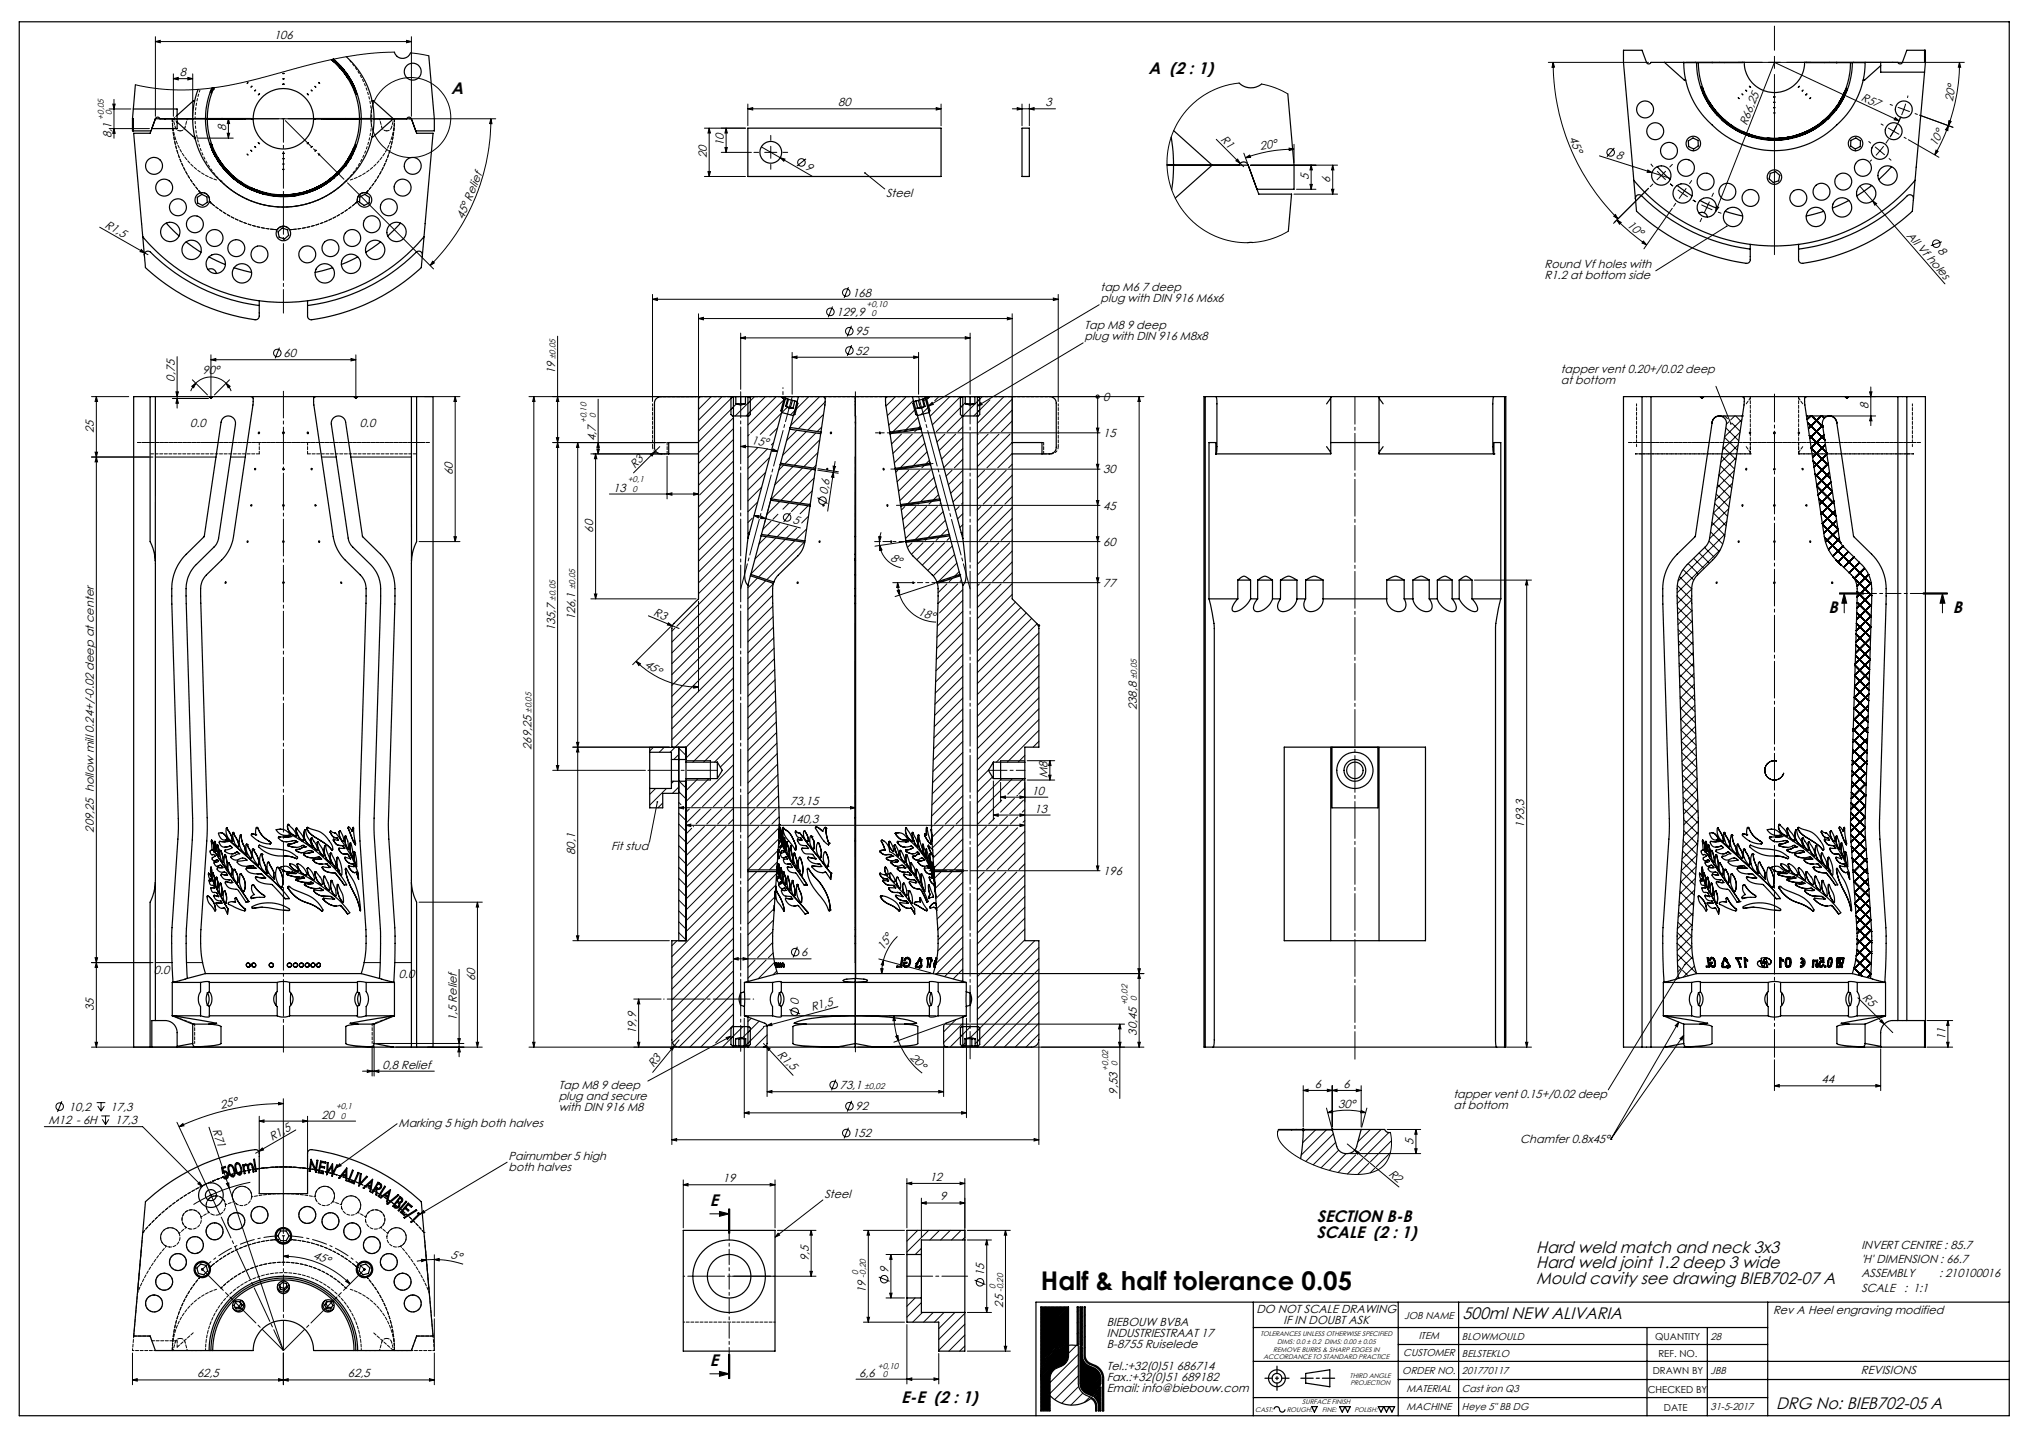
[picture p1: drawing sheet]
<svg xmlns="http://www.w3.org/2000/svg" width="841mm" height="594mm" viewBox="0 0 841 594" stroke-linecap="round" stroke-linejoin="round" font-family="sans-serif">
<defs><g id="words">
<text font-size="10.7" x="431" y="533.8">Half &amp; half tolerance 0.05</text>
<g font-size="6.9">
<text x="475.5" y="30.6">A (2 : 1)</text>
<text x="186.8" y="39">A</text>
<text x="757.1" y="253.8">B</text>
<text x="808.6" y="253.7">B</text>
<text x="293.9" y="499.4">E</text>
<text x="545.3" y="505.9">SECTION B-B</text>
<text x="545.2" y="512.3">SCALE (2 : 1)</text>
<text x="636.1" y="518.5">Hard weld match and neck 3x3</text>
<text x="636.1" y="524.9">Hard weld joint 1.2 deep 3 wide</text>
<text x="636.1" y="531.3">Mould cavity see drawing BIEB702-07 A</text>
<text x="605.6" y="545.9">500ml NEW ALIVARIA</text>
<text x="293.9" y="565.6">E</text>
<text x="373.2" y="580.7">E-E (2 : 1)</text>
<text x="735.5" y="583.3">DRG No: BIEB702-05 A</text>
</g>
<g font-size="4.8">
<text x="113.5" y="16.2">106</text>
<text x="74.5" y="31.5">8</text>
<text x="770.4" y="41.4" transform="rotate(25 770.4 41.4)">R57</text>
<text x="347.1" y="44">80</text>
<text x="433" y="44">3</text>
<text x="808.7" y="42.4" transform="rotate(-80 808.7 42.4)">20°</text>
<text x="723.3" y="52.3" transform="rotate(-69 723.3 52.3)">R66,25</text>
<text x="46.2" y="57.3" transform="rotate(-90 46.2 57.3)">8,1</text>
<text x="93.6" y="54.4" transform="rotate(-90 93.6 54.4)">8</text>
<text x="505.2" y="57.9" transform="rotate(45 505.2 57.9)">R1</text>
<text x="649.7" y="57.2" transform="rotate(67 649.7 57.2)">45°</text>
<text x="292.7" y="65.6" transform="rotate(-90 292.7 65.6)">20</text>
<text x="299.7" y="60.6" transform="rotate(-90 299.7 60.6)">10</text>
<text x="522" y="62.3" transform="rotate(-10 522 62.3)">20°</text>
<text x="668.9" y="65.5" transform="rotate(18 668.9 65.5)">8</text>
<text x="801.8" y="60.9" transform="rotate(-65 801.8 60.9)">10°</text>
<text x="333.2" y="70" transform="rotate(30 333.2 70)">9</text>
<text x="541.9" y="74.6" transform="rotate(-90 541.9 74.6)">5</text>
<text x="550.9" y="75.6" transform="rotate(-90 550.9 75.6)">6</text>
<text x="366.9" y="81.7">Steel</text>
<text x="43.2" y="94" transform="rotate(30 43.2 94)">R1,5</text>
<text x="191.9" y="91.1" transform="rotate(-67 191.9 91.1)">45° Relief</text>
<text x="673.4" y="93.4" transform="rotate(40 673.4 93.4)">10°</text>
<text x="789.4" y="97.7" transform="rotate(49 789.4 97.7)">All Vf holes</text>
<text x="802.1" y="103.9" transform="rotate(49 802.1 103.9)">8</text>
<text x="639.5" y="111">Round Vf holes with</text>
<text x="639.5" y="115.6">R1.2 at bottom side</text>
<text x="353" y="122.8">168</text>
<text x="455.7" y="120.6">tap M6 7 deep</text>
<text x="455.7" y="125.1">plug with DIN 916 M6x6</text>
<text x="346.4" y="130.8">129,9</text>
<text x="449.1" y="136.3">Tap M8 9 deep</text>
<text x="354.3" y="138.8">95</text>
<text x="449.1" y="140.8">plug with DIN 916 M8x8</text>
<text x="117.4" y="147.8">60</text>
<text x="354.3" y="146.8">52</text>
<text x="83.8" y="155">90°</text>
<text x="229.9" y="155" transform="rotate(-90 229.9 155)">19</text>
<text x="646.3" y="154.3">tapper vent 0.20+/0.02 deep</text>
<text x="72.4" y="157.9" transform="rotate(-90 72.4 157.9)">0,75</text>
<text x="646.3" y="158.8">at bottom</text>
<text x="456.8" y="165.9">0</text>
<text x="773.7" y="169.5" transform="rotate(-90 773.7 169.5)">8</text>
<text x="38.9" y="179.2" transform="rotate(-90 38.9 179.2)">25</text>
<text x="78.7" y="176.9">0.0</text>
<text x="149" y="176.9">0.0</text>
<text x="246.7" y="182.6" transform="rotate(-90 246.7 182.6)">4,7</text>
<text x="311" y="183.8" transform="rotate(7 311 183.8)">15°</text>
<text x="456.8" y="180.9">15</text>
<text x="187.5" y="196.8" transform="rotate(-90 187.5 196.8)">60</text>
<text x="262.8" y="193.9" transform="rotate(-45 262.8 193.9)">R3</text>
<text x="456.8" y="195.9">30</text>
<text x="253.9" y="203.5">13</text>
<text x="342.7" y="204.9" transform="rotate(-82 342.7 204.9)">0,6</text>
<text x="456.8" y="210.9">45</text>
<text x="245.6" y="220.4" transform="rotate(-90 245.6 220.4)">60</text>
<text x="328" y="216.5" transform="rotate(15 328 216.5)">5</text>
<text x="456.8" y="225.9">60</text>
<text x="368.4" y="231.8" transform="rotate(29 368.4 231.8)">8°</text>
<text x="456.8" y="242.9">77</text>
<text x="238.2" y="256.8" transform="rotate(-90 238.2 256.8)">126,1</text>
<text x="270.3" y="254.6" transform="rotate(23 270.3 254.6)">R3</text>
<text x="380" y="254.7" transform="rotate(18 380 254.7)">18°</text>
<text x="229.9" y="261.4" transform="rotate(-90 229.9 261.4)">135,7</text>
<text x="266.7" y="275.5" transform="rotate(34 266.7 275.5)">45°</text>
<text x="470.7" y="293.9" transform="rotate(-90 470.7 293.9)">238,8</text>
<text x="220" y="310.4" transform="rotate(-90 220 310.4)">269,25</text>
<text x="433.7" y="322.2" transform="rotate(-90 433.7 322.2)">M8</text>
<text x="427.2" y="329">10</text>
<text x="327.2" y="333.3">73,15</text>
<text x="327.2" y="340.6">140,3</text>
<text x="428.4" y="336.4">13</text>
<text x="38.9" y="344.7" transform="rotate(-90 38.9 344.7)">209,25 hollow mill 0.24+/-0.02 deep at center</text>
<text x="631.2" y="342.6" transform="rotate(-90 631.2 342.6)">193,3</text>
<text x="238.2" y="353.8" transform="rotate(-90 238.2 353.8)">80,1</text>
<text x="253.1" y="352">Fit stud</text>
<text x="456.8" y="362.2">196</text>
<text x="331.8" y="395.9">6</text>
<text x="365.8" y="393.6" transform="rotate(-57 365.8 393.6)">15°</text>
<text x="63.7" y="403.4">0.0</text>
<text x="165.1" y="404.9">0.0</text>
<text x="196.7" y="406" transform="rotate(-90 196.7 406)">60</text>
<text x="771" y="413.2" transform="rotate(45 771 413.2)">R5</text>
<text x="38.9" y="418.5" transform="rotate(-90 38.9 418.5)">35</text>
<text x="330.8" y="416.2" transform="rotate(-90 330.8 416.2)">0</text>
<text x="336.2" y="418.5" transform="rotate(-15 336.2 418.5)">R1,5</text>
<text x="189.1" y="422.7" transform="rotate(-90 189.1 422.7)">1,5 Relief</text>
<text x="263.4" y="428" transform="rotate(-90 263.4 428)">19,9</text>
<text x="470.7" y="428.6" transform="rotate(-90 470.7 428.6)">30,45</text>
<text x="805.6" y="430.5" transform="rotate(-90 805.6 430.5)">11</text>
<text x="321.7" y="436.5" transform="rotate(47 321.7 436.5)">R1,5</text>
<text x="376.7" y="437.7" transform="rotate(47 376.7 437.7)">20°</text>
<text x="158.4" y="442.4">0,8 Relief</text>
<text x="270.5" y="442" transform="rotate(-51 270.5 442)">R3</text>
<text x="754.2" y="448.4">44</text>
<text x="231.4" y="450.9">Tap M8 9 deep</text>
<text x="231.4" y="455.4">plug and secure</text>
<text x="347.7" y="450.9">73,1</text>
<text x="462.7" y="453.1" transform="rotate(-90 462.7 453.1)">9,53</text>
<text x="544.4" y="450.4">6</text>
<text x="556.4" y="450.4">6</text>
<text x="601.9" y="454.5">tapper vent 0.15+/0.02 deep</text>
<text x="28.6" y="459.8">10,2</text>
<text x="45.8" y="459.8">17,3</text>
<text x="91.6" y="459" transform="rotate(-12 91.6 459)">25°</text>
<text x="231.4" y="459.8">with DIN 916 M8</text>
<text x="354.3" y="459.6">92</text>
<text x="554.1" y="458.5">30°</text>
<text x="601.9" y="458.9">at bottom</text>
<text x="20.1" y="465.3">M12 - 6H</text>
<text x="47.7" y="465.3">17,3</text>
<text x="88" y="467.8" transform="rotate(72 88 467.8)">R71</text>
<text x="133.1" y="463">20</text>
<text x="165" y="466.4">Marking 5 high both halves</text>
<text x="112.6" y="472.3" transform="rotate(-30 112.6 472.3)">R1,5</text>
<text x="353" y="470.8">152</text>
<text x="585.3" y="473.8" transform="rotate(-90 585.3 473.8)">5</text>
<text x="629.4" y="473.2">Chamfer 0.8x45°</text>
<text x="210.6" y="480.1">Pairnumber 5 high</text>
<text x="210.6" y="484.6">both halves</text>
<text x="299.3" y="489.4">19</text>
<text x="385" y="488.8">12</text>
<text x="574.8" y="486.3" transform="rotate(40 574.8 486.3)">R2</text>
<text x="341.4" y="495.8">Steel</text>
<text x="389.3" y="496.9">9</text>
<text x="129.4" y="520.7" transform="rotate(23 129.4 520.7)">45°</text>
<text x="186.5" y="520.8" transform="rotate(13 186.5 520.8)">5°</text>
<text x="334.9" y="522" transform="rotate(-90 334.9 522)">9,5</text>
<text x="770.8" y="517.2">INVERT CENTRE : 85.7</text>
<text x="367.9" y="526.9" transform="rotate(-90 367.9 526.9)">9</text>
<text x="770.8" y="523">'H' DIMENSION : 66.7</text>
<text x="407.5" y="528.2" transform="rotate(-90 407.5 528.2)">15</text>
<text x="770.8" y="528.7">ASSEMBLY</text>
<text x="802.9" y="528.7">: 210100016</text>
<text x="358.5" y="535.3" transform="rotate(-90 358.5 535.3)">19</text>
<text x="770.8" y="534.9">SCALE</text>
<text x="788.4" y="534.9">: 1:1</text>
<text x="415.4" y="541.3" transform="rotate(-90 415.4 541.3)">25</text>
<text x="520.2" y="543.6">DO NOT SCALE DRAWING</text>
<text x="734.2" y="544.1">Rev A Heel engraving modified</text>
<text x="458.3" y="548.9">BIEBOUW BVBA</text>
<text x="531.5" y="548.1">IF IN DOUBT ASK</text>
<text x="458.3" y="553.5">INDUSTRIESTRAAT 17</text>
<text x="458.3" y="558">B-8755 Ruiselede</text>
<text x="355.8" y="569.8">6,6</text>
<text x="458.3" y="567">Tel.:+32(0)51 686714</text>
<text x="770.6" y="568.7">REVISIONS</text>
<text x="81.6" y="570.2">62,5</text>
<text x="144.1" y="570.2">62,5</text>
<text x="458.3" y="571.6">Fax.:+32(0)51 689182</text>
<text x="458.3" y="576.1">Email: info@biebouw.com</text>
</g>
<g font-size="4.1">
<text x="581.4" y="546">JOB NAME</text>
<text x="587.5" y="554.4">ITEM</text>
<text x="605.3" y="554.7">BLOWMOULD</text>
<text x="708.4" y="554.8">28</text>
<text x="581.1" y="561.3">CUSTOMER</text>
<text x="605.3" y="561.6">BELSTEKLO</text>
<text x="580.7" y="568.8">ORDER NO.</text>
<text x="605.3" y="568.7">201770117</text>
<text x="708.3" y="568.7">JBB</text>
<text x="582.4" y="576.4">MATERIAL</text>
<text x="605.3" y="576.4">Cast iron Q3</text>
<text x="582.4" y="583.9">MACHINE</text>
<text x="605.3" y="583.8">Heye 5&quot; BB DG</text>
<text x="708.3" y="583.9">31-5-2017</text>
</g>
<g font-size="4">
<text x="685.4" y="554.8">QUANTITY</text>
<text x="686.7" y="561.6">REF. NO.</text>
<text x="684.4" y="568.7">DRAWN BY</text>
<text x="682.3" y="576.6">CHECKED BY</text>
<text x="689" y="583.9">DATE</text>
</g>
<g font-size="3.5">
<text x="46.3" y="47.5" transform="rotate(-90 46.3 47.5)">0</text>
<text x="43" y="49.5" transform="rotate(-90 43 49.5)">+0,05</text>
<text x="358.8" y="127">+0,10</text>
<text x="360.8" y="130.9">0</text>
<text x="230" y="148.7" transform="rotate(-90 230 148.7)">±0,05</text>
<text x="246.8" y="173.2" transform="rotate(-90 246.8 173.2)">0</text>
<text x="242.8" y="175.2" transform="rotate(-90 242.8 175.2)">+0,10</text>
<text x="260" y="199.6">+0,1</text>
<text x="262" y="203.6">0</text>
<text x="238.2" y="243.9" transform="rotate(-90 238.2 243.9)">±0,05</text>
<text x="230" y="248.6" transform="rotate(-90 230 248.6)">±0,05</text>
<text x="470.8" y="281.2" transform="rotate(-90 470.8 281.2)">±0,05</text>
<text x="220.1" y="295.1" transform="rotate(-90 220.1 295.1)">±0,05</text>
<text x="466.9" y="416.2" transform="rotate(-90 466.9 416.2)">+0,02</text>
<text x="470.8" y="414.2" transform="rotate(-90 470.8 414.2)">0</text>
<text x="458.9" y="443.2" transform="rotate(-90 458.9 443.2)">+0,02</text>
<text x="462.8" y="441.2" transform="rotate(-90 462.8 441.2)">0</text>
<text x="358" y="451">±0,02</text>
<text x="139.2" y="459.2">+0,1</text>
<text x="141.2" y="463.1">0</text>
<text x="355.4" y="527.7" transform="rotate(-90 355.4 527.7)">0</text>
<text x="358.6" y="528.8" transform="rotate(-90 358.6 528.8)">-0,20</text>
<text x="412.2" y="533.7" transform="rotate(-90 412.2 533.7)">0</text>
<text x="415.4" y="534.8" transform="rotate(-90 415.4 534.8)">-0,20</text>
<text x="363.5" y="566.7">+0,10</text>
<text x="365.6" y="569.9">0</text>
</g>
<g font-size="2.8">
<text x="522" y="553.1">TOLERANCES UNLESS OTHERWISE SPECIFIED</text>
<text x="528.8" y="556.1">DIMS: 0.0 ± 0.2 DIMS: 0.00 ± 0.05</text>
<text x="523.2" y="562.5">ACCORDANCE TO STANDARD PRACTICE</text>
<text x="527.2" y="559.5">REMOVE BURRS &amp; SHARP EDGES IN</text>
<text x="559" y="570.5">THIRD ANGLE</text>
<text x="559.2" y="573.5">PROJECTION</text>
<text x="539.3" y="581.4">SURFACE FINISH</text>
<text x="519.7" y="584.3">CAST:</text>
<text x="532.8" y="584.3">ROUGH:</text>
<text x="547.5" y="584.3">FINE:</text>
<text x="560.8" y="584.3">POLISH:</text>
</g>
</g></defs>
<g fill="none" stroke="#000" stroke-width=".41">
<path d="M64.3 17.2l2.1-.5v1zM64.3 15.2v32.9M64.3 17.2h106.1M168.3 16.7l2.1 .5-2.1 .5zM170.4 15.2v32.9M734.8 10.8v10M71.8 32.6l2-.5v1zM71.8 30.6v17.5M71.8 32.6h8M77.8 32.1l2 .5-2 .5zM79.8 30.6v17.5M163.3 21.6l-11.1 .6-11.8 1.8-11.7 2.7-26.3 7-7.4 1.6-7.5 1.2-8.5 .7h-7.8l-6.7-.6-8.4-1.5"/>
<path d="M170 21.9l7.6 1.2M513.1 34.4l-5.6 1-6.8 2.7-5 3.3-4.8 4.7-3.7 5.5-2.3 5.3-1.3 5.7-.3 6.7 1 6.4 2.4 6.5 3.1 5 4.1 4.6 5 3.7 5.9 2.9 5.5 1.5 6.4 .6M522.4 34.8l5.6 1.5 5.3 2.6M641.1 25.8h41.5M643.1 25.8l.6 2h-1zM643.1 25.8a91.5 91.5 0 0 0 26.9 64.8M698.2 25.8h115.2M734.8 23.3v5M734.8 30.8v74.6M790.1 39.6l-.3 .9M811.4 25.8l.5 2h-1zM811.4 25.8a74.7 74.7 0 0 1-4.6 26.2"/>
<path d="M45.2 45.1h9M45.2 53.2h16.7M46.7 43.1h1l-.5 2zM47.2 53.2l.5 2h-1zM47.2 41.1v16.1M80.2 57.2h1M80.4 56.8l.7 .7M80.8 56.6v1.1M81.1 56.8l-.7 .7M81.7 57.2h14.9M92.6 49.2h61.3M94.1 55.2h1l-.5 2z"/>
<path d="M94.6 49.2v8M94.6 49.2l.5 1.9h-1zM169.5 49.2h35.8M203.3 49.2l.4 2-1-.1zM203.3 49.2a85.8 85.8 0 0 1-25.2 60.7M291.7 53.1h17M293.7 53.1l.5 2h-1zM293.7 53.1v20M300.7 53.1l.5 2h-1zM300.7 53.1v10M309.7 45l2-.5v1zM309.7 45h80"/>
<path d="M309.7 43.1v9M319.2 56v2.1M387.7 44.5l2 .5-2 .5zM389.7 43.1v9M419.2 45h17.9M421.2 44.5l2 .5-2 .5zM423.2 43.1v9M426.2 45l2-.5v1zM426.2 43.1v9M503.6 57.7l9.9 9.9M535.8 59.8v7.5M773.8 58.6l.8 .6"/>
<path d="M778.9 51.3l.9 .5M782 53.1l2.1 1.2M782 57.7l-1.1 1.6M782.7 43.2l.9 .4M784.1 54.3l2.2 1.3M784.1 54.3l-1.3 2.1M784.8 48.7l1.6 1.3-2-.4zM785.3 52.1l-1.2 2.2M786 44.4l2.3 .9M786.4 50l-51.6-24.2-24.3 61.6M786.8 49l-.8 1.8M787.2 48.1l-2.4 5.1-2.2 3.6"/>
<path d="M788.3 45.3l2.4 .9M788.3 45.3l-.9 2.3M788.5 56.8l.8 .5M789.1 42.9l-.8 2.4M790.2 57.8l12.7 7.3M793 47l1 .4M794.9 47.7l13.8 5M806.8 52l-.2 2.1-1-.4zM806.8 52l-2.6 6.2-3.1 5.9M807 50l.9 .3-1.1 1.7zM143.9 75.7l35.6 35.6M291.7 73.1h17"/>
<path d="M293.2 71h1l-.5 2.1zM298.7 63.1h12.4M300.2 61.1h1l-.5 2zM312.2 63.1h1.9M315.3 60.8l7.8 4.5M316.7 63.1h5M319.2 68v2.1M319.2 60.6v4.9M323.1 65.3l1.9 .6-.4 .8zM323.1 65.3l13.1 7.6M324.2 63.1h2M333.8 65.8l-3.8 2.9"/>
<path d="M358.1 71.6l8.3 6.6M511.8 66.6l.7-.7 1 1.7zM513.5 67.6l1.5 1.4M515.1 63.4l1.4 4M515.7 65.3l1.8-1.1 .3 1zM517.8 68.4h36.1M533.8 61.3l2 .5-1.9 .5zM535.8 61.8a57.7 57.7 0 0 0-20.1 3.5M536.9 78.3h8M542.4 76.3h1l-.5 2zM542.9 68.4l.5 1.9h-1zM542.9 68.4v9.9"/>
<path d="M551.4 78.3h.9l-.4 2.1zM551.9 68.4l.4 1.9h-.9zM551.9 68.4v12M662.3 64.5l29.4 9.4M668.5 61.2l-3.1 3.7M682.3 70.4l1.8 1-2-.1zM682.6 78l-14.5 14.5M683.5 67.8l1 1.2M684.4 76.2l-1.1 1.1M686.2 70.9l3.5 3.5M689.7 70.9l-3.5 3.5M692.5 68l-1.1 1.1"/>
<path d="M692.7 77l-1.1-.9 1.2 1M694.7 78.6l2.1 1.5M698.2 78l-1.4 2.1M700.5 74.7l-.9 1.3M709.5 80l-.6 1.3M770.1 77.1l35.3 40.4M775.1 66.1l-.8 .7M776.5 60.8l1.9 1.6M778.4 62.4l1.9 1.7M778.4 62.4l-1.6 1.9M780 60.5l-1.6 1.9M782.2 65.6l.8 .7"/>
<path d="M801.7 62.2l.8 .4-1.4 1.5zM41.3 94l20 11.4M533.5 95.7l-3.2 1.7-4.1 1.6-3.3 .8-4.2 .6M535.8 80.4h18.1M668.2 89.5l.7-.7 1.1 1.8zM669.5 91l1.8 1.1-.7 .7zM669.5 91l5.4 5 6.9 5.4M680.5 99.8l1.3 1.6-1.9-.8zM692.5 86.2l-11.8 16.8M693.9 84.2l-.9 1.2M696.8 80.1l-1.5 2M696.8 80.1l2.1 1.4"/>
<path d="M701 82.8l1.3 .7-1.3-.7M704.5 84.8l4.5 2.1M704.6 90.4l-.6 1.4M707.8 83.6l-2.1 4.5M710.7 85.4l1 .4-1.2 1.6zM711.4 87.8l1.4 .5M715 93.7l-29.4 18.4M775.4 83.1l1.7 1.2-.8 .6zM58.5 103.3l1.5 1.4-2-.5zM179.1 108.2l.7 .6-1.7 1.1zM351.3 118.9l-1.8 4.4M804.1 100.1l-4.6 1.6"/>
<path d="M230.9 139.2v179.7M270.2 123.9l2-.5v1zM270.2 121.9v44.3M270.2 123.9h168M289.2 131.9l2.1-.5v1zM289.2 129.9v52.3M289.2 131.9h129.9M306.7 139.9l2-.5v1zM306.7 137.9v23.3M306.7 139.9h95M344.7 126.9l-1.7 4.4M352.6 134.9l-1.8 4.4"/>
<path d="M399.7 139.4l2 .5-2 .5zM401.7 137.9v25.3M417.1 131.4l2 .5-2 .5zM419.1 129.9v52.3M436.2 123.4l2 .5-2 .5zM438.2 121.9v44.3M455.2 126.1l-70.7 41.9M73.3 147.6v21.3M79.4 159.9l1.7-1.3-.9 1.9zM79.7 157.2l6.2 6.3M81.1 158.6a8.9 8.9 0 0 1 12.5 0M81.1 158.6l-1.2 1.4-.9 1.9"/>
<path d="M87.3 148.9l2.1-.5v1zM87.3 146.9v17M87.3 148.9h60.1M93.6 158.6l1.7 1.3-.8 .6zM93.6 158.6l2.1 3.3M95 157.2l-6.2 6.3M115.7 143.9l-1.8 4.4M145.3 148.4l2.1 .5-2.1 .5zM147.4 146.9v17M328 147.9l2-.5v1zM328 145.9v17.3M328 147.9h52.4"/>
<path d="M352.6 142.9l-1.8 4.4M378.4 147.4l2 .5-2 .5zM380.4 145.9v17.3M448.5 141.9l-43.8 26.2M710.5 159.9l6.2 15.6M37.9 164.2h15.4M39.9 164.2l.5 2h-1zM39.9 164.2v269.3M71.4 165h14.9M72.8 162.2h1.1l-.6 2zM73.3 165l.6 1.9h-1.1zM175.9 164.2h14.6"/>
<path d="M188.5 164.2v60M188.5 164.2l.5 2h-1zM219 164.2h69.3M221.1 164.2v269.3M221.1 164.2l.4 2h-.9zM230.9 164.2l.5 2h-1zM247.7 165.2v22.7M290 164.2l-.8 .7M294.5 164.2l-5.3 5.2M299 164.2l-9.8 9.7M303.5 164.2l-14.3 14.2M303.7 172.9l-14.5 14.5"/>
<path d="M303.7 177.4l-14.5 14.5M304.9 167.2l-15.7 15.7M310.3 179.8l-.6 .6M312.5 164.2l-8.1 8M316.9 164.2l-8 8M321.4 164.2l-11.7 11.7M322 177.1l-3.2 3.2M323.6 171l-8.8 8.8M325.3 164.8l-14.4 14.4M326 168.6l-2.2 2.2M330 178.1l-4.2 4.2M333.9 178.6l-9.8 9.8"/>
<path d="M334.9 164.2l-7.6 7.5M337.8 179.2l-12.8 12.8M339.4 164.2l-12 12M340.2 176.8l-1.8 1.8M341 171.5l-6.5 6.5M341.7 166.4l-11.1 11.1M369 179.5l-.4 .4M369.5 179.2h86M370.8 164.2l-3.9 3.9M373.3 179.7l-4.1 4.1M375.3 164.2l-7.8 7.8M377.8 179.7l-8.1 8"/>
<path d="M378.2 165.8l-10.2 10.2M379.2 169.3l-9.4 9.3M379.6 177.9l-.8 .8M379.9 168.6l-1.2 1.1M380.1 172.9l-5 5M381 176.4l-.6 .7M382 179.9l-11.7 11.7M383.3 165.1l-.8 .9M383.9 164.6l-.7 .6M384.5 168l1.5-1.4 .5 .8zM384.6 168.4l-3.3 3.3M384.7 168.3l-.5 .5"/>
<path d="M388.8 164.2l-1.8 1.7M391.2 179.7l-3.2 3.2M393.3 164.2l-8.2 8.1M395.7 179.7l-6.8 6.8M397.8 164.2l-11.7 11.7M398.7 167.7l-11 11M398.7 176.7l-2 2M399.7 166.8l-2 1.9M404.7 168.1l1.5-1.5 .5 .9zM404.7 179.7h.1M405.7 165.2l-13.5 13.5M406.7 164.2l-2 2"/>
<path d="M409.2 179.7l-4.5 4.5M409.9 165.5l-6.7 6.7M413.7 179.7l-9 9M415.7 164.2l-11 11M418.2 179.7l-13.5 13.5M419.1 165.2l-13.4 13.5M419.1 174.2l-4.4 4.5M419.1 169.7l-8.9 9M435.6 164.2h38.1M454 177.2h1l-.5 2zM454.5 164.2v196.2M454.5 164.2h.1"/>
<path d="M471.7 164.2l.5 2h-1zM471.7 164.2v269.3M710.2 172.7h.1M713.8 172.2l-.4 .4M714.2 172.2l1.1 1.1M714.7 177.1l5.3 5.3M715.9 174.6l-1 1M717.1 175.1l3.4 3.4M718.3 172.2l-1.7 1.6M718.7 172.2l2.4 2.4M720.5 179l-7.1 7.1M721.3 173.7l-7.2 7.1"/>
<path d="M748.5 175l7.1 7.1M749.7 172.2l-1.5 1.4M750.1 172.2l4.7 4.7M754.2 172.2l-5.4 5.3M754.6 172.2l.9 .9M754.7 176.2l-5.3 5.3M758.5 172.3v.1M758.6 172.2h18.1M760.6 174.8h-.1M765 164.2h11.7M774.2 162.2h1l-.5 2zM774.7 172.2l.5 2h-1z"/>
<path d="M774.7 160.2v16M37.9 189.2h25.5M39.4 187.2h1l-.5 2zM39.9 189.2l.5 2h-1zM64.3 189.2h25.1M95.5 189.2h6.1M133.1 189.2h6.1M145.3 189.2h25.1M228.9 183.2h47M230.4 181.2h1l-.5 2zM230.9 183.2l.5 2h-1zM239.2 183.2v206.2"/>
<path d="M239.2 183.2l.5 2h-1zM246.6 187.9l.6 2h-1.1zM246.6 187.9v60M247.2 185.9h1l-.5 2zM247.7 183.2l.5 2h-1zM269.3 188.1l1.8-1.1-1.1 1.8zM273.2 184.9l-10.9 10.8M275.2 187.9h-30.5M276.2 188.9v17.6M289.2 188.9v17.6M303.7 181.9l-14.5 14.4M303.7 186.4l-14.5 14.5"/>
<path d="M303.7 195.4l-14.5 14.4M303.7 199.9l-14.5 14.4M303.7 190.9l-14 14M306.7 184.8l2-.5v1zM306.7 184.8l8.8 .6 6.4 1.4M309.9 184.7l-.2 .2M313.8 185.2l-4.1 4.2M317 195.5l-7.3 7.3M317.8 185.8l-8.1 8.1M318.7 189.4l-9 9M320.1 185.8l1.8 1h-2zM320.3 183.2l-.9 1"/>
<path d="M324.5 192.5l-2 2.1M328.4 193.1l-7.6 7.6M332.3 193.7l-12.8 12.8M336.2 194.3l-12.8 12.8M337.1 197.9l-9.8 9.8M337.9 192.6l-1.1 1.1M338.6 194.6l8.5 1.3M338.7 187.4l-5.9 5.8M338.7 194l8.5 1.3M339.4 182.1l-10.5 10.5M345 192.9l1 .2-.8 1.9zM345.1 195.6l-2.4 16"/>
<path d="M345.1 195.6l.2 2.1-1-.2zM345.2 195l-.1 .6M345.8 191l-.6 4M371.7 194.2h83.8M371.8 194.7l-.9 .8M376.2 194.7l-4.7 4.7M377.4 193.5l-.2 .2M380.7 194.7l-8.6 8.6M382.7 192.7l-1 1M382.9 183.5l-10 10.1M383.9 187l-5.8 5.8M384.8 190.6l-1.4 1.4"/>
<path d="M385.2 194.7l-12.6 12.5M386.8 197.7l-10.8 10.7M394.2 194.7l-2.4 2.4M398.7 181.2l-8.8 8.8M398.7 185.7l-7.9 7.9M398.7 190.2l-3.5 3.5M398.7 194.7l-6 6M398.7 199.2l-5 5M407.7 194.7l-3 3M412.2 194.7l-7.5 7.4M416.6 194.7l-11.9 12M419.1 192.2l-1.4 1.5"/>
<path d="M419.1 196.7l-12 12M419.1 183.2l-10.4 10.5M419.1 187.7l-6 6M454 192.2h1l-.5 2zM711.8 196.7l5.3 5.3M712.4 192.8l5.3 5.3M712.9 188.9l5.4 5.3M713.5 185l5.3 5.2M714.1 181l5.3 5.3M718.1 194.8l-7.1 7.1M718.9 189.5l-7.1 7.1M719.7 184.2l-7.1 7.2"/>
<path d="M749.2 180.3l7.2 7.1M750 185.5l7.2 7.2M750.8 190.8l7.1 7.1M751.6 196.1l7.1 7.1M755.3 180.1l-5.3 5.3M755.9 184l-5.3 5.3M756.5 187.9l-5.4 5.3M757 191.8l-5.3 5.3M757.6 195.7l-5.3 5.3M758.2 199.6l-5.3 5.4M252.3 204.5h36.9M276.2 204.5l2-.5v1z"/>
<path d="M287.2 204l2 .5-2 .5zM303.7 204.4l-14.5 14.4M303.7 208.8l-14.5 14.5M303.7 217.8l-14.5 14.5M303.7 213.4l-14.5 14.4M311.5 214.5l-1.8 1.8M312.2 213.4h2.1l-.3 1zM312.2 213.4l4.9 1.3M313.8 207.8l-4.1 4M315.3 213.7l1.8 1h-2.1zM315.4 201.6l-5.7 5.8M317.1 214.7l14.3 3.8"/>
<path d="M319 207.5l-2.5 9.1M319.2 215.8l-3.3 3.3M322.1 212.9l-2.1 2.1M322.8 216.7l-4.9 4.9M322.9 207.6l-5.4 5.4M326.3 217.7l-4.5 4.5M326.8 208.2l-2.6 2.6M327.3 212.3l-2.8 3.8M329.8 218.6l-4.1 4.2M330.7 208.8l-3 2.9M334 219l-4.4 4.3M334.6 209.4l-3.3 3.3"/>
<path d="M334.8 213.7l-2.8 2.8M335.6 208.4l-.5 .4M336.3 203.2l-5.1 5.1M338.5 206l4.2 2.4M373.9 209.2h81.6M374.7 209.7l-1.5 1.5M379.2 209.7l-5.4 5.4M380.5 208.4l-.3 .3M383.7 209.7l-9.3 9.3M385.8 207.6l-1.1 1.1M387.7 201.2l-6.5 6.5M388.2 209.7l-13.2 13.2"/>
<path d="M388.7 204.7l-2.2 2.2M389.6 208.3l-.4 .4M390.5 211.8l-11.5 11.5M391.5 215.4l-7.2 7.1M392.4 218.9l-2.8 2.8M397.2 209.7l-1.6 1.6M398.7 212.6l-2.2 2.2M398.7 203.7l-4.1 4M398.7 208.1l-.6 .6M398.7 217.1l-1.2 1.3M406.1 209.7l-1.4 1.4M410.6 209.7l-5.9 5.9"/>
<path d="M415.1 209.7l-10.4 10.4M419.1 201.2l-7.5 7.5M419.1 205.7l-3 3M419.1 210.1l-13.5 13.6M419.1 214.6l-9 9.1M419.1 219.1l-4.5 4.6M454 207.2h1l-.5 2zM708.9 216.2l5.3 5.4M709.5 212.3l5.3 5.4M710 208.4l5.4 5.3M710.6 204.5l5.3 5.3M711.2 200.6l5.3 5.3"/>
<path d="M715 215.8l-7.1 7.2M715.8 210.6l-7.1 7.1M716.6 205.3l-7.2 7.1M717.4 200l-7.2 7.2M752.3 201.3l7.2 7.2M753.1 206.6l7.2 7.1M753.9 211.9l7.1 7.1M754.7 217.1l7.5 7.5M758.8 203.5l-5.3 5.3M759.4 207.5l-5.4 5.3M759.9 211.4l-5.3 5.3M760.5 215.3l-5.3 5.3"/>
<path d="M761.1 219.2l-5 5M173.5 224.2h17M188 222.2h1l-.5 2zM303.7 235.8l-23.5 23.4M303.7 226.8l-14.5 14.5M303.7 231.3l-14.5 14.4M303.7 222.3l-14.5 14.5M310.5 220.1l-.8 .7M313.7 239.3l-4 4M317.4 222.1l-3.1 3.1M321.3 222.7l-8.7 8.7M325.2 223.3l-14.2 14.2"/>
<path d="M329.1 223.9l-15 14.9M333 224.5l-15.5 15.5M362.2 224.2h2.4M363.9 222.1l.9 .1-.6 2zM364.2 224.2l.1 1.6M364.3 225.8l.9 1.8-1 .3zM364.3 225.8a11.1 11.1 0 0 0 8.7 9.2M364.8 220.3l-.6 3.9M374.2 224.3l-11.9 1.8M376.1 224.2h79.4M377.6 224.7l-1.9 1.9M382.2 224.7l-4.8 4.7"/>
<path d="M383.6 223.2l-.4 .5M386.6 224.7l-7 7M388.9 222.5l-1.3 1.2M391.1 224.7l-9.2 9.2M393.4 222.4l-1.3 1.3M394.3 226l-10.1 10.1M394.4 239.4l-1.3 1.3M395.3 229.5l-8.9 8.9M396.2 233.1l-7.6 7.6M397.2 236.6l-1.9 1.9M398.7 221.6l-.3 .3M409.1 224.7l-4.4 4.4"/>
<path d="M413.6 224.7l-8.9 8.9M418.1 224.7l-13.4 13.4M419.1 228.1l-12.5 12.6M419.1 232.6l-8 8.1M419.1 223.6v.1M419.1 237.1l-3.6 3.6M454 222.2h1l-.5 2zM454 239.2h1l-.5 2zM695.4 238.7l5.1 5.1-6 6M696.9 235.8l4.5 4.3M699 233.3l4.3 4.3M701.3 231.1l4.3 4.3"/>
<path d="M703.6 228.9l4.2 4.2M705.8 226.7l4.1 4.1M707.6 224l4.2 4.2M708.3 220.2l5 5M712.3 227.5l-17.8 17.9M714.3 221.1l-19.4 19.4M755.5 222.5l19.4 19.4M760.1 231.6l2.4 2.4M761.6 223.1l-4.4 4.4M763.1 226.1l-4.1 4.2M765.4 228.3l-4.3 4.3M767.3 238.8l7.8 7.7"/>
<path d="M767.7 230.6l-4.3 4.2M769.9 232.8l-4.2 4.3M772.1 235.1l-4.3 4.3M773.8 237.9l-4.9 4.8M244.7 247.9h43.6M246.1 245.9h1.1l-.6 2zM268.5 254.9l9.9 4.1M276.8 257.8l1.6 1.2-2-.3zM278.4 258.8l-16.4 16.3M278.4 259l2.8 1.2M279.5 260l-1.3 1.3M289.2 248.9v37.5"/>
<path d="M303.7 253.7l-25.5 25.6M303.7 258.3l-25.5 25.4M303.7 240.3l-25.5 25.5M303.7 244.8l-25.5 25.5M303.7 249.3l-25.5 25.5M317 240.4l-7.3 7.3M319.9 246.5l-10.2 10.2M320 250.9l-10.3 10.3M320.1 255.3l-10.4 10.4M320.2 241.8l-10.5 10.4M320.3 259.6l-10.6 10.6M369.7 241.2h9.2"/>
<path d="M371.5 244.5l1-.2v2zM371.7 241.2l.6 2h-1zM371.7 241.2l.8 5.1M372.5 246.3a16.3 16.3 0 0 0 15.1 11.2M387.1 241.5l-16.5 5.4M389 241.2h66.5M392.1 241.7l-3.7 3.6M396.6 241.7l-8.2 8.2M398.1 240.1l-.5 .6M398.7 248.6l-10.6 10.5M398.7 253l-10.7 10.8M398.7 257.5l-10.9 10.9"/>
<path d="M398.7 244.1l-9.7 9.6M405.6 241.7l-.9 .9M410.1 241.7l-5.4 5.3M414.5 241.7l-9.8 9.8M419 241.7l-14.3 14.3M419.1 246.1l-14.4 14.4M420.5 249.2l-15.8 15.8M422.7 251.5l-18 18M425 253.7l-20.3 20.3M427.2 256l-22.5 22.5M429.4 258.2l-24.7 24.8M429.7 258.9h1"/>
<path d="M429.8 258.6l.7 .7M430.2 258.4v1M430.5 258.6l-.7 .7M610.5 240.1h23.7M632.2 240.1v193.4M632.2 240.1l.5 2h-1zM694.5 246.8l6.2 6.1M694.5 242.3l6 6-5.8 5.9M694.6 251.3l6.2 6.3M694.7 256l6.2 6.2M700.7 252.7l-5.9 5.8M700.8 257l-5.9 5.9"/>
<path d="M761.7 245.7h10M761.7 245.9h10M761.7 245.4h10M763.7 245.7l1 4h-2zM763.7 245.7v8M768.7 258.1l5.9 5.9M768.8 253.7l5.9 5.9M769 249.4l5.8 5.9M769 244.9l5.9 6M774.7 259.5l-6.2 6.2M774.8 241.4l-5.8 5.8M774.8 254.8l-6.2 6.2"/>
<path d="M775 250.2l-6.2 6.2M775.1 245.6l-6.2 6.2M796.4 245.4h10zM796.4 245.7h10M796.4 245.9h10M804.3 245.7l1.1 4h-2.1zM804.3 245.7v8M263.4 273.7l1.8 1-.7 .8zM263.4 273.7a36.6 36.6 0 0 0 25.8 10.7M303.7 262.7l-25.5 25.5M303.7 267.2l-25.5 25.5M303.7 271.7l-25.5 25.5"/>
<path d="M303.7 276.2l-25.5 25.5M320.4 264l-10.7 10.7M320.5 268.3l-10.8 10.9M320.7 272.7l-11 11M320.8 277.1l-11.1 11.1M398.7 275.5l-11.4 11.4M398.7 280l-11.6 11.5M398.7 262l-11 11M398.7 266.5l-11.1 11.2M398.7 271l-11.3 11.3M430.2 262l-25.5 25.5M430.2 266.4l-25.5 25.6"/>
<path d="M430.2 270.9l-25.5 25.5M430.2 275.4l-25.5 25.5M430.2 279.9l-25.5 25.5M694.9 260.6l6.2 6.2M695 265.2l6.2 6.2M695.1 269.8l6.3 6.3M695.3 274.5l6.2 6.2M695.4 279.1l6.2 6.2M700.9 261.4l-5.9 5.9M701 265.8l-5.8 5.8M701.2 270.1l-5.9 5.9M701.3 274.5l-5.9 5.8"/>
<path d="M701.4 278.8l-5.8 5.9M768.1 279.9l5.8 5.9M768.2 275.5l5.8 5.9M768.3 271.2l5.9 5.9M768.5 266.8l5.8 5.9M768.6 262.5l5.9 5.8M774.1 277.9l-6.2 6.3M774.3 273.3l-6.2 6.2M774.4 268.7l-6.2 6.2M774.6 264.1l-6.2 6.2M287.3 283.9l1.9 .5-2 .5zM303.7 280.7l-25.5 25.5"/>
<path d="M303.7 285.2l-24.1 24.1M303.7 289.7l-19.6 19.6M303.7 294.2l-19.6 19.6M303.7 298.7l-16.8 16.8M320.9 281.4l-11.2 11.3M321.1 285.8l-11.4 11.3M321.2 290.1l-11.5 11.6M321.3 294.5l-11.6 11.6M321.5 298.9l-11.8 11.7M398.7 284.5l-11.7 11.6M398.7 289l-11.8 11.8M398.7 293.5l-12 11.9"/>
<path d="M398.7 297.9l-12.1 12.1M430.2 284.4l-25.5 25.5M430.2 288.9l-25.5 25.5M430.2 293.4l-25.5 25.5M430.2 297.9l-17.6 17.6M695.5 283.7l6.3 6.2M695.7 288.4l6.2 6.2M695.8 293l6.2 6.2M696 297.6l6.2 6.2M701.6 283.2l-5.9 5.9M701.7 287.5l-5.8 5.9M701.8 291.9l-5.8 5.9"/>
<path d="M702 296.3l-5.9 5.8M767.5 297.3l5.9 5.9M767.7 293l5.8 5.8M767.8 288.6l5.8 5.9M767.9 284.3l5.9 5.8M773.6 296.5l-6.2 6.2M773.7 291.8l-6.2 6.3M773.9 287.2l-6.3 6.2M774 282.6l-6.2 6.2M228.9 318.9h38.4M230.4 316.9h1l-.5 2zM237.2 309.3h40"/>
<path d="M238.7 307.3h1l-.5 2zM239.2 309.3l.5 2h-1zM270.5 309.4l-1.5 1.5M275 309.4l-2 2M279.5 309.4l-2 2M281.1 314.2l.1 .2M281.1 309.7l3 3M281.1 312.3l-2.1 2.1M284.1 314.9h10v8h-10M303.7 303.1l-12.3 12.4M303.7 316.6l-17.2 17.3M303.7 307.7l-7.9 7.8"/>
<path d="M303.7 312.1l-5.4 5.4M321.6 303.2l-11.9 11.9M321.7 307.6l-12 12M321.8 311.9l-12.1 12.2M322 316.3l-12.3 12.3M398.7 302.4l-12.3 12.3M398.7 306.9l-12.4 12.4M398.7 315.9l-12.7 12.7M398.7 311.4l-12.5 12.5M409.5 318.6l-4.8 4.8M414.3 314.9h10.1M424.4 312.7l-2.8 2.8"/>
<path d="M425.3 314.9h11.4M430.2 302.4l-13.1 13.1M430.2 306.9l-2.4 2.4M434.7 314.9v8M434.7 314.9l.5 2h-1zM696.1 302.3l6.2 6.2M696.2 306.9l6.3 6.2M696.4 311.5l6.2 6.2M696.5 316.1l6.2 6.3M702.1 300.6l-5.9 5.9M702.2 305l-5.9 5.9M702.3 309.3l-5.8 5.9"/>
<path d="M702.5 313.7l-5.9 5.9M702.6 318.1l-5.9 5.8M735.8 315a4 4 0 0 0-4.9 2.8 4 4 0 0 0 2.8 4.9 4 4 0 0 0 4.9-2.8M766.9 319.2l5.8 5.8M767 314.8l5.9 5.8M767.2 310.4l5.8 5.9M767.3 306.1l5.8 5.8M767.4 301.7l5.9 5.9M772.9 319.6l-6.2 6.2M773 315l-6.2 6.2M773.2 310.4l-6.2 6.2M773.3 305.7l-6.2 6.3"/>
<path d="M773.5 301.1l-6.2 6.2M271.5 326.4l-2.5 2.4M272.2 331.9l-3.2 16.6M274.4 332.4l-1.9 2M276 326.4l-7 6.9M279 323.4l-1 .9M281.1 334.4l1.9-.5v.9zM281.1 334.4h73.1M281.1 325.8l-2.7 2.6M281.1 336.6l3 3M281.1 332.2l.9 .9M281.1 327.7l3 3"/>
<path d="M281.2 323.4l2.9 2.8M284.1 335.2h.1M284.6 322.3l-.5 .5M285.5 334.8l-1.4 1.5M289 322.3l-4.9 5M289.9 334.8l-5.5 5.6M293.5 322.3l-9.4 9.5M294.4 334.8l-6.2 6.3M298.9 334.8l-6.2 6.3M303.4 334.8l-6.3 6.3M303.7 321.1l-12.8 12.8M303.7 325.6l-8.2 8.3"/>
<path d="M303.7 330.1l-3.8 3.8M303.7 339.1l-2 2M312.4 334.8l-2.7 2.8M316.9 334.8l-6.3 6.3M321.4 334.8l-6.3 6.3M322.1 320.6l-12.4 12.5M322.2 325l-8.8 8.9M322.4 329.4l-4.5 4.5M322.5 333.7l-.1 .2M322.7 338.1l-3.1 3M352.2 333.9l2 .5-2 .4zM398.7 320.4l-12.8 12.8"/>
<path d="M398.7 324.9l-12.9 12.9M398.7 329.4l-11.7 11.7M398.7 333.9l-7.3 7.2M398.7 338.4l-2.8 2.7M411 321.6l-6.3 6.3M411.3 337.4l2-.5v1zM411.3 323.3v16.1M411.3 337.4h23.6M411.9 338.7l-2.5 2.4M414.3 330l2-.5v1zM414.3 322.9h10.1M414.3 323.9v8.1"/>
<path d="M414.3 330h19.6M414.8 322.3l-10.1 10M414.8 331.2l-9.9 9.9M417.1 337.9l-3.2 3.2M419.2 322.3l-14.5 14.6M420.1 330.5l-5.8 5.7M421.4 338.2l-3 2.9M421.4 329.2l-.4 .3M422.3 336.9l2.1 .5-2.1 .5zM422.3 329.5l2.1 .5-2.1 .5zM423.8 322.3l-6.5 6.4M423.8 331.2l-5.7 5.7"/>
<path d="M424.4 323.9v8.1M424.4 326.2l-2.6 2.5M424.4 335.2l-1.1 1M424.4 339.6l-.8 .8M425.3 322.9h11.4M434.2 320.9h1l-.5 2zM696.7 320.8l6.2 6.2M696.8 325.4l6.2 6.2M696.9 330l6.3 6.2M697.1 334.6l6.2 6.2M697.2 339.3l6 6M702.7 322.4l-5.8 5.9"/>
<path d="M702.9 326.8l-5.9 5.9M703 331.1l-5.8 5.9M703.1 335.5l-5.9 5.9M703.3 339.9l-6.2 6.1M766.4 336.6l5.9 5.9M766.5 332.2l5.8 5.9-6 6.1M766.6 327.9l5.9 5.8M766.8 323.5l5.8 5.9M772.5 333.5l-6.2 6.2M772.6 328.9l-6.2 6.2M772.8 324.2l-6.2 6.3M281.1 359.1l3 3"/>
<path d="M281.1 354.6l3 3M281.1 350.1l3 3M281.1 345.6l3 3M281.1 341.1l3 3M284.1 341.6l1.9-.5v1zM284.1 341.6h140.3M286.4 342.9l-2.3 2.4M287.2 342.1l-.1 .2M291.7 342.1l-7.6 7.6M296.2 342.1l-12.1 12.1M300.6 342.1l-16.5 16.6M303.7 343.6l-19.6 19.6"/>
<path d="M303.7 348l-19.6 19.7M303.7 352.5l-19.6 19.7M303.7 357l-19.6 19.7M314.1 342.1l-4.4 4.4M318.6 342.1l-8.9 8.9M321.9 356.8l-3.3 3.3M322.2 352l-8.1 8.1M322.5 347.2l-12.8 12.8M322.7 342.5l-13 13M385.9 342.1l-.2 .3M390.5 342.1l-4.6 4.6M394.9 342.1l-8.8 8.8"/>
<path d="M398.7 347.3l-12 12M398.7 342.9l-12.3 12.3M398.7 351.8l-8.3 8.3M398.7 356.3l-3.8 3.8M408.4 342.1l-3.7 3.7M412.9 342.1l-8.2 8.2M417.4 342.1l-12.7 12.7M421.4 342.6l-16.7 16.7M422.3 341.1l2.1 .5-2.1 .5zM424.4 344.1l-15.8 15.8M424.4 348.6l-11.4 11.3M424.4 357.6l-2.4 2.3"/>
<path d="M424.4 353.1l-6.9 6.8M454 358.5h1l-.5 1.9zM696.5 356.5l5.6 5.7M696.7 352.3l5.7 5.6M697 348l5.7 5.7M697.2 343.8l5.7 5.7M702.3 358.8l-6.4 6.4M702.7 353.9l-6.5 6.5M703 349.1l-6.5 6.5M703.2 344.4l-6.4 6.4M766.3 341l6.2 6.2M766.3 345.5l6.5 6.5"/>
<path d="M766.6 350.3l6.5 6.5M766.9 355.1l6.5 6.5M767.3 359.9l6.4 6.5M772.3 342.7l-5.8 5.8M772.4 347l-5.6 5.7M772.7 351.2l-5.6 5.7M773 355.4l-5.6 5.7M773.3 359.6l-5.7 5.7M173.5 373.4h26.2M197.7 373.4v60.1M197.7 373.4l.5 2.1h-1zM281.1 377.1l3 3"/>
<path d="M281.1 372.6l3 3M281.1 368.1l3 3M281.1 363.6l3 3M303.7 370.5l-25.5 25.5M303.7 375l-25.5 25.5M303.7 379.5l-25.5 25.5M303.7 361.5l-19.6 19.7M303.7 366l-19.6 19.6M313.4 360.8l-3.7 3.7M317.9 360.8l-8.2 8.2M320.6 376.1l-10.9 10.9M320.9 371.2l-11.2 11.3"/>
<path d="M321.2 366.4l-11.5 11.6M321.6 361.6l-11.9 11.9M389.7 360.8l-2.8 2.8M394.2 360.8l-7 7M398.7 360.8l-11.2 11.2M398.7 365.3l-10.9 10.9M398.7 369.8l-10.6 10.6M398.7 374.3l-10.4 10.3M398.7 378.8l-10.3 10.2M401.7 360.4h53.8M407.5 361l-2.8 2.8M412 361l-7.3 7.3"/>
<path d="M416.5 361l-11.8 11.8M421 361l-16.3 16.3M424.4 362.1l-19.7 19.7M424.4 366.6l-19.7 19.6M424.4 371.1l-19.7 19.6M424.4 375.6l-19.7 19.6M695 377.5l5.7 5.7M695.3 373.3l5.7 5.7M695.6 369.1l5.7 5.7M695.9 364.9l5.6 5.7M696.2 360.7l5.6 5.7M701 378l-6.4 6.5"/>
<path d="M701.4 373.2l-6.5 6.5M701.7 368.4l-6.5 6.5M702 363.6l-6.5 6.4M767.6 364.8l6.5 6.4M768.2 374.4l6.5 6.5M768.6 379.2l6.4 6.4M773.6 363.8l-5.7 5.7 6.5 6.5M773.9 368l-5.7 5.7M774.1 372.3l-5.6 5.6M774.4 376.5l-5.7 5.7M37.9 398.5h25.5M39.4 396.4h1l-.5 2.1z"/>
<path d="M39.9 398.5l.5 1.9h-1zM64.3 398.5h6.9M77.2 398.5h6.7M150.8 398.5h6.6M163.5 398.5h6.9M237.2 389.4h40M238.7 387.4h1l-.5 2zM280.3 389.4l-2.1 2.1M281.1 386l3 3M281.1 381.6l3 3M303.2 397.9l-25 25M303.7 396.9l2-.5v1z"/>
<path d="M303.7 396.9h32.2M303.7 384l-25.5 25.5M303.7 388.5l-25.5 25.4M303.7 393l-25.5 25.5M307.7 396.4l2 .5-2 .5zM312.7 397.4l-3 3M317.2 397.4l-7.5 7.5M319.9 390.2l-6.2 6.2M320 385.6l-10 10M320.1 394.5l-1.9 1.9M320.3 380.9l-10.6 10.5M320.7 398.3l-6.7 6.8"/>
<path d="M330.2 391.9l-1.8 4.4M363.9 396.9l21.6 5.8M365.8 397.5l.1 2-1-.2zM365.8 397.5l-.7 5.5M371.6 387.6a21.4 21.4 0 0 0-5.8 9.9M398.7 383.3l-10.4 10.3M398.7 387.8l-11.1 11.1M398.7 392.2l-11.1 11.1M398.7 396.7l-7.5 7.5M424.4 380.1l-19.7 19.6M424.4 384.6l-19.7 19.6M424.4 389l-19.7 19.7"/>
<path d="M428.5 389.4l-23.8 23.8M430.2 392.2l-25.5 25.5M430.2 396.7l-25.5 25.5M694.5 390.4l6.5 6.6M694.5 395l8 7.9M694.5 386l6 6M694.7 399.6l1.3 1.3M694.8 381.7l5.7 5.8-6 6M697.6 399.3l-31.7 51.8M700.5 392l-5.9 5.9M700.7 382.8l-6.2 6.3M700.9 396.1l-3.2 3.2"/>
<path d="M701.6 399.9l-4.5 4.6M768.5 397.1l6.2 6.2M768.9 384l6.2 6.2M768.9 393l6 6M769 388.6l6 6M774.7 380.7l-5.7 5.7M774.9 398.5l-5.2 5.2M775 384.9l-6 6M775 393.8l-7.5 7.5M775.1 389.3l-6.4 6.4M190.1 401.3v36.1M262.4 413.6h11.4"/>
<path d="M264.4 413.6l.5 2h-1zM264.4 413.6v19.9M303.7 401.9l-25.5 25.5M303.7 410.9l-22.5 22.6M303.7 406.4l-25.3 25.3M303.7 415.4l-18.1 18.1M303.7 419.9l-13.5 13.6M321.6 401.9l-1.5 1.6M326.8 417.9l4.5 1.8M347 416.7l-29.4 7.9M364.7 401h1l-.6 2zM387.4 403h86.3"/>
<path d="M398.7 401.2l-4 4M398.7 405.7l-.4 .4M430.2 401.1l-25.5 25.5M430.2 405.7l-26.4 26.3M430.2 410.1l-23.3 23.4M430.2 414.6l-18.8 18.9M430.2 419.1l-14.3 14.4M471.2 401h1l-.5 2zM471.7 403l.5 2h-1zM695 404.5l.5 .4M695.9 401.1l-1.1 1.1M696.7 401.7l2.3 2.2"/>
<path d="M767.7 400.7l3.3 3.4M769.3 413l10.9 10.9M774.7 403.1l-1.5 1.5M37.9 433.5h79.6M39.4 431.4h1l-.5 2.1zM154.1 432.9v12.5M154.9 432.9v12.5M155.9 431.9h36.2M163.9 433.5h35.8M189.6 429.9h1l-.5 2zM190.1 433.5l.5 1.9h-1zM197.2 431.4h1l-.5 2.1z"/>
<path d="M219 433.5h89.7M220.6 431.4h.9l-.4 2.1zM263.9 431.4h1l-.5 2.1zM277.6 434l1.7-1.2-.9 1.9zM278.2 431.4v42.4M279.3 432.8l-9 11.1M281.2 430.5l-1.9 2.3M300.7 429.5l2-.6-1.5 1.4zM302.7 428.9l-34.4 18.6M303.7 424.4l-7.4 7.3M303.7 428.9l-4.6 4.6M303.7 433.3l-.1 .2"/>
<path d="M304.6 432.5l-.5 .4M307.6 424.9l-4.9 5M308.2 421.5v41.2M310.7 430.8l-1.9 1.9M311 421.5l-1.3 1.4M314.4 422.7l-7 6.9M316.1 431.9l12.3 13.2M316.2 425.3l-6.5 6.6M317.1 433l1.8 1.2-.7 .6zM317.6 424.6l1.8-1 .3 .9zM317.6 424.6l-1.5 .3M317.6 432.9v21"/>
<path d="M317.6 428.4l-5 5.1M355.2 433.5h118.5M368.2 420.5h19.3M370.2 420.5l.6 1.9-1.1 .1zM370.2 420.5l.3 4 1.5 6.2M370.9 429l1-.3 .1 2zM372 430.7a30 30 0 0 0 9.8 13.5M390.7 432.9v21M390.8 423.9l-20.7 7.5M391.5 423.9h74.2M395.8 422.1l-5.1 5M398.7 423.7l-8 7.9"/>
<path d="M398.7 428.2l-5.3 5.3M398.7 432.6l-.8 .9M399.6 431.8l-1.2 1.1M400.2 421.5v41.2M401.9 424.9l-4.2 4.2M405.7 425.7l-3.9 3.8M430.2 431.4v42.4M430.2 423.6l-9.8 9.9M430.2 428.1l-5.3 5.4M463.2 431.4h1l-.5 2.1zM463.7 423.9v30.8M463.7 423.9l.5 2h-1z"/>
<path d="M471.2 431.4h1l-.5 2.1zM624 433.5h10.2M631.7 431.4h1l-.5 2.1zM695.1 423.1l-.5 2-.9-.5zM695.1 423.1l-28.1 48.5M695.6 429.9l1.6-1.3-.7 1.9zM697.2 428.6l-30.2 43M734.8 438.7v12.7M778.5 422.8l.7-.7 1 1.8zM778.8 434.2v17.2M780.2 423.9l3.6 3.6M797.9 433.5h10.7"/>
<path d="M797.9 422.4h10.7M806.1 431.4h1l-.5 2.1zM806.6 422.4l.5 2.1h-1zM806.6 422.4v11.1M25.6 455.9l-1.8 4.4M40 456.4h3.6M40.5 457.8l1.3 2.1M41.8 456.4v3.5M43.2 457.8l-1.4 2.1M115.3 456.3l2 .5-1.9 .5zM117.3 456.8a103 103 0 0 0-43.2 9.6M117.3 454.8v55.8"/>
<path d="M150.1 443.4h29.7M152.1 442.9l2 .5-2 .5zM154.9 443.4l2-.5v1zM317.6 451.9l2.1-.5v1zM317.6 451.9h73.1M346.1 446.9l-1.8 4.4M352.6 455.7l-1.8 4.4M388.7 451.4l2 .5-2 .5zM539.6 451.4l2.1-.5v1zM539.6 449.4v17.1M539.6 451.4h24M549.3 458.7l2.1 8.1"/>
<path d="M549.6 450.9l2 .5-2 .5zM551.6 451.4l2-.5v1zM551.6 449.4v17.1M561.6 450.9l2 .5-2 .5zM563.6 449.4v17.1M563.7 459.7l1.8 .9h-2.1zM566 458.7l-2.1 7.8M734.8 449.5l2-.6v1.1zM734.8 449.5h44M776.7 448.9l2.1 .6-2.1 .5zM18.3 466.4h40.8l24.6 24.7M41.9 461.9h3.6"/>
<path d="M42.4 463.3l1.3 2.2M43.7 461.9v3.6M45 463.3l-1.3 2.2M73.3 464.6l17.9 38.3M74.1 466.4l1.6-1.3 .5 .9zM86.5 466.6l8.4 25.1M107.1 476.6l1.5-1.4 .5 .8zM107.1 476.6l-1.3 .8M107.4 464.1l1.9-.5v1zM107.4 462.1v15.6M107.4 464.1h39.8M122.5 467.7l-15.4 8.9"/>
<path d="M125.3 463.6l2.1 .5-2.1 .5zM127.4 462.1v15.6M164.4 465.2l-25.1 18.1M278.2 471.8l2-.5v1zM278.2 471.8h152M308.2 460.7l2-.5v1zM308.2 460.7h92M351.3 466.8l-1.8 4.4M398.2 460.2l2 .5-2 .5zM428.2 471.3l2 .5-2 .5zM529.4 467.5l-.4 1.4v1.2l1.3 2.9 2.5 2.7 4.4 3.2 6.1 3.1 5.6 2 6.9 1.7 5 .5 3.5-.1 3.8-.8 2.8-1.2 2.3-1.9 1.5-2.3 1.1-3 .4-5-.5-3.1M539.2 467.5h.9"/>
<path d="M539.3 467.2l.7 .7M539.6 467v1M540 467.2l-.7 .7M540.2 467.7l-.6 .6M544.8 467.7l-5.4 5.3M549.2 467.7l-10.4 10.4M549.8 460.6l1.8-.9 .3 .9zM549.8 460.6a30.8 30.8 0 0 1 15.7 0M551.1 467.5h1M551.3 467.2l.7 .7M551.6 467v1M552 467.2l-.7 .7"/>
<path d="M552.1 469.3l-11.4 11.5M553.1 472.9l-9.3 9.3M554.3 476.1l-7.3 7.3M557.4 477.5l-7 7M557.9 473.5l3.1 2.6M558.9 477.5h29.4M561 476.1l1.8 .9-.6 .7zM561 476.1l18.3 15.2M561.4 478l-7.3 7.3M564.3 479.6l-6.3 6.3M567.4 467.5l-5.1 5.1M571.9 467.5l-8.8 8.8"/>
<path d="M574.4 467.5h13.9M575.1 468.8l-10.1 10.1M575.7 477.2l-5.8 5.7M576.2 472.2l-8.7 8.7M585.8 475.5h1l-.5 2zM586.3 467.5l.5 2h-1zM586.3 467.5v10M667 471.6h.1M82 490l.7-.7 1 1.8zM86.8 494.7h1M87 494.3l.7 .7M87.3 494.2v1"/>
<path d="M87.7 494.3l-.7 .7M93.8 490l.9-.4 .2 2.1zM94.9 491.7l22.4 67.3M103.6 489.4a70.3 70.3 0 0 0-23.5 9.2M140.7 481.7l.6 .9-2 .7zM210 481.1l-36.1 21.5M282.9 490.4l2-.5v1zM282.9 488.4v19.9M282.9 490.4h38M318.9 489.9l2 .5-2 .5zM320.9 488.4v19.9M340.7 496.7l-19.8 15.4"/>
<path d="M375.5 489.9l2-.5v1zM375.5 487.8v20.5M375.5 489.9h24M381.5 498l2-.6v1.1zM381.5 496v16.3M381.5 498h18M397.5 497.4l2 .6-2 .5zM397.5 489.4l2 .5-2 .5zM399.5 487.8v24.5M566.8 481.6l-4.6 4.6M569.2 483.6l-1.8 1.9M118.2 508.4a3.3 3.3 0 0 0-4 2.3 3.3 3.3 0 0 0 2.3 4 3.3 3.3 0 0 0 4-2.3"/>
<path d="M173.9 502.6l1.5-1.5 .5 .9zM179.8 519.4v25.5M293.9 502.5h8M297.9 501.5l4 1-4 1zM301.7 500.5v10M301.9 500.5v10M302.2 500.5v10M321.9 509.3h16M322.2 510.5l.6 .8-1.9 .8zM335.9 509.3v19M335.9 509.3l.5 2h-1zM357.5 509.3h17"/>
<path d="M359.6 509.3v38M359.6 509.3l.4 2h-1zM366.9 519.3h7.6M368.9 519.3l.5 2h-1zM368.9 519.3v18M380 509.3l-4.5 4.5M381.5 516.7l-2.5 2.6M384.5 509.3l-9 9M389 509.3l-4 4M393.5 509.3l-4 4M398 509.3l-4 4M399.5 512.2l-1 1.1"/>
<path d="M400.5 509.3h17.9M400.5 513.3h10.1M408.6 513.3v30M408.6 513.3l.5 2h-1zM416.3 509.3v50M416.3 509.3l.6 2h-1zM83.3 525.5h.9M83.4 525.1l.7 .7M83.7 525v1M84.1 525.1l-.7 .7M117.3 520l2-.4v1zM117.3 520a39 39 0 0 1 27.7 11.5"/>
<path d="M143.8 529.7l1.2 1.8-1.8-1.1zM150.4 525.5h1M150.6 525.1l.7 .7M150.9 525v1M151.3 525.1l-.7 .7M151.8 522.3a3.2 3.2 0 0 0-4 2.3 3.2 3.2 0 0 0 2.3 4 3.2 3.2 0 0 0 4-2.3M174.5 521.3l2.1 .2-2 .7zM176.6 521.5l-4 .6M179.8 521.4l2.1-.5-.1 1zM179.8 521.4l-3.2 .1M179.8 521.4l6.5 .5 5.5 1.4M302.9 528.3h35"/>
<path d="M335.4 526.3h1l-.5 2zM363.9 528.6l4.4 1.8M366.9 537.3h7.6M368.4 535.3h1l-.5 2zM379 537.3l-3.5 3.4M381.5 539.2l-6 6M403.6 529.9l4.4 1.8M179.8 545.9v13.1M357.5 547.3h17M359 545.3h1l-.4 2zM375.5 548.3v24.6M382 543.3l-4.1 4"/>
<path d="M386.4 543.3l-4 4M390.9 543.3l-4 4M395.4 543.3l-6.7 6.7M399.5 543.7l-10.8 10.8M399.5 548.1l-10.8 10.8M399.5 552.6l-6.6 6.7M399.5 557.1l-2.1 2.2M400.5 543.3h10.1M400.5 559.3h17.9M408.1 541.3h1l-.5 2zM415.9 557.3h1l-.6 2zM431.3 541l-.3 .3"/>
<path d="M431.8 541l-.8 .9M432.4 541l-1.4 1.4M433 541l-2 2M433.5 541l-2.5 2.6M434.1 541l-3.1 3.1M434.7 541l-3.7 3.7M435.2 541l-4.2 4.2M435.8 541l-4.8 4.8M436.3 541l-5.3 5.4M436.9 541l-5.9 5.9M437 558.9l-3.5 3.4M437.4 541l-6.4 6.5"/>
<path d="M438 541l-7 7M438.3 558.1l-5.5 5.6M438.6 541l-7.6 7.6M439.1 541l-8.1 8.2M439.3 557.6l-7 7.1M439.7 541l-8.7 8.7M440.2 557.3l-8.2 8.2M440.3 541l-9.3 9.3M440.8 541l-9.8 9.9M441 557.1l-9.2 9.2M441.4 541l-10.4 10.4M441.7 557l-10 10"/>
<path d="M441.9 541l-10.9 11M442.3 556.9l-10.7 10.8M442.5 541.1l-11.5 11.4M442.5 541.6l-11.5 11.5M442.5 542.2l-11.5 11.4M442.5 542.7l-11.5 11.5M442.5 543.3l-11.5 11.5M442.5 543.9l-11.5 11.4M442.5 544.4l-11.5 11.5M442.5 545l-11.5 11.5M442.5 545.6l-11.5 11.4M442.5 546.1l-11.5 11.5"/>
<path d="M442.5 546.7l-11.5 11.5M442.5 547.3l-11.5 11.4M442.5 547.8l-11.5 11.5M442.5 548.4l-11.5 11.4M442.5 548.9l-11.5 11.5M442.5 549.5l-11.5 11.4M442.5 550l-11.5 11.5M442.5 550.6l-11.5 11.5M442.5 551.2l-11.5 11.4M442.5 551.7l-11.5 11.5M442.5 552.3l-11.5 11.5M442.5 552.9l-5.5 5.4"/>
<path d="M442.5 553.4l-4.2 4.2M442.5 554l-3.2 3.2M442.5 554.5l-2.4 2.4M442.5 555.1l-1.6 1.5M442.5 555.7l-.9 .8M442.5 556.2l-.2 .2M442.5 557.3l-11 11M442.5 557.9l-11.1 11M442.5 558.5l-11.1 10.9M442.5 559l-11 11M442.5 559.6l-11 10.9M445.7 556.9l-14.1 14.1"/>
<path d="M446.5 551.6l-.5 .5M446.5 556.1l-.5 .5M446.5 542.6l-.5 .5M446.5 547.1l-.5 .5M447.5 557.3l-.3 .3M447.6 541l-.4 .3M448 557.5l-.8 .7M448.1 541l-.9 .9M448.2 541.5l-1 1M448.2 542.1l-1 .9M448.2 542.6l-1 1M448.2 543.8l-1 .9"/>
<path d="M448.2 544.3l-1 1M448.2 544.9l-1 .9M448.2 546l-1 .9M448.2 547.1l-1 1M448.2 547.7l-1 .9M448.2 548.2l-1 1M448.2 548.8l-1 1M448.2 549.4l-1 .9M448.2 549.9l-1 1M448.2 550.5l-1 1M448.2 551.1l-1 .9M448.2 552.2l-1 .9"/>
<path d="M448.2 552.7l-1 1M448.2 553.9l-1 .9M448.2 554.4l-1 1M448.2 555l-1 .9M448.2 555.5l-1 1M448.2 556.1l-.7 .7M448.2 556.7l-.3 .3M448.2 558.3l-1 1M448.2 559.5l-1 .9M448.2 557.8l-1 1M448.2 558.9l-1 1M448.2 543.2l-1 1"/>
<path d="M448.2 545.4l-1 1M448.2 546.6l-1 .9M448.2 551.6l-1 1M448.2 553.3l-1 .9M449.4 544.3l-.5 .4M449.4 548.7l-.5 .5M449.4 553.2l-.5 .5M449.4 557.7l-.5 .5M54.9 571.2l1.9-.5v1zM54.9 571.2h124.9M54.9 560.1v13.1M115.4 570.7l1.9 .5-1.9 .5z"/>
<path d="M117.3 571.2l2-.5v1zM117.3 560.1v13.1M177.8 570.7l2 .5-2 .5zM179.8 560.1v13.1M293.9 568.7h8M297.9 567.7l4 1-4 1zM301.7 560.7v10M301.9 560.7v10M302.2 560.7v10M354.5 570.9h34.2M375.5 570.9l2-.5v1zM386.8 570.4l1.9 .5-1.9 .5z"/>
<path d="M388.7 560.3v12.6M431 568.8h.1M431 569.4h.1M431 569.9h.1M431 568.2h.1M431 570.4v.1M431.1 567.6l-.1 .1M431.1 570.9l-.1 .2M431.2 571.4l-.2 .2M431.2 566.9l-.2 .2M431.3 571.9l-.3 .3M431.3 566.2l-.3 .4"/>
<path d="M431.4 572.3l-.4 .4M431.5 572.8l-.5 .5M431.6 565.5l-.6 .5M431.6 573.2l-.6 .7M431.8 573.6l-.8 .8M431.8 564.6l-.8 .9M431.9 574l-.9 1M432.1 574.5l-1.1 1M432.3 563.6l-1.3 1.3M432.3 574.8l-1.3 1.3M432.5 575.2l-1.5 1.5M432.6 575.5l-1.6 1.7"/>
<path d="M432.9 575.9l-1.9 1.9M433 562.4l-2 1.9M433.1 576.3l-2.1 2.1M433.3 576.6l-2.3 2.3M433.5 576.9l-2.5 2.6M433.8 577.2l-2.8 2.8M434 577.6l-3 3M434.3 577.8l-3.3 3.4M434.6 578.1l-3.6 3.6M434.8 570.6l-2.6 2.7M434.8 571.2l-2.5 2.5M434.8 571.7l-2.3 2.4"/>
<path d="M434.8 572.8l-2 2M434.8 573.4l-1.8 1.8M434.8 574l-1.6 1.5M434.8 574.5l-1.4 1.4M434.8 575.1l-1.2 1.2M434.8 575.7l-.9 .9M434.8 576.2l-.7 .7M434.8 577.3l-.2 .2M434.8 578.5l-3.8 3.8M434.8 579l-3.8 3.9M434.8 579.6l-3.8 3.8M434.8 570l-2.8 2.8"/>
<path d="M435 569.3l-3.1 3.1M435.4 568.3l-3.6 3.7M441.6 563.8l-1.2 1.2M442.2 562.7l-3 2.9M442.4 561.9l-4.1 4.1M442.5 560.7l-10.8 10.8M442.5 561.3l-5.2 5.1M446.5 560.6l-13.9 13.9M446.5 565.1l-12.1 12.1M446.5 569.6l-9.8 9.8M446.7 573.9l-7 7M448.2 560l-1 1"/>
<path d="M448.2 560.6l-1 .9M448.2 561.2l-1 .9M448.2 561.7l-1 1M448.3 562.1l-1.1 1.1M448.4 576.7l-5 4.9M448.4 562.6l-1.2 1.2M448.6 563l-1.4 1.4M448.8 563.4l-1.6 1.5M449 563.7l-1.8 1.8M449.2 564l-2 2M449.5 564.4l-2.3 2.2M449.5 562.1l-.4 .4"/>
<path d="M449.8 564.6l-2.6 2.6M450.1 564.9l-2.9 2.8M450.4 565.1l-3.2 3.2M450.7 565.3l-3.5 3.5M451.1 565.5l-3.9 3.9M451.3 578.2l-2.3 2.3M451.5 565.7l-4.3 4.3M451.7 564.4l-.4 .4M451.9 565.8l-4.7 4.7M452.3 566l-5.1 5.1M452.7 566.2l-5.5 5.5M453.1 566.3l-5.9 5.9"/>
<path d="M453.5 566.5l-6.3 6.3M453.8 566.7l-6.5 6.6M454.1 567l-6.7 6.8M454.4 567.3l-6.9 6.9M454.6 575.5l-2.3 2.3M454.7 565.9l-.4 .3M454.7 567.5l-7 7.1M454.9 567.9l-7 7.1M455.2 568.2l-7.1 7.1M455.2 574.4l-3.3 3.3M455.4 568.6l-7.1 7M455.5 569l-6.9 6.9"/>
<path d="M455.6 573.4l-4.1 4.1M455.6 569.4l-6.7 6.8M455.8 569.8l-6.6 6.6M455.8 570.4l-6.3 6.2M455.8 570.9l-5.9 6M455.8 571.5l-5.5 5.5M455.8 572l-5.1 5.2M455.8 572.6l-4.7 4.7M455.8 574.3l-.1 .1M455.8 574.8l-.7 .7M455.8 575.4l-1.9 1.9M455.8 576l-2.6 2.5"/>
<path d="M455.8 576.5l-2.3 2.3M455.8 577.1l-2 2M455.8 577.6l-1.7 1.8M455.8 578.2l-1.5 1.6M455.8 578.8l-1.4 1.3M455.8 579.3l-1.2 1.3M455.8 579.9l-1.1 1.1M456.6 568.5l-.4 .3M457 572.5l-.5 .5M457 577l-.5 .5M434.8 580.1l-3.8 3.9M434.8 580.7l-3.3 3.3"/>
<path d="M434.8 581.3l-2.8 2.7M434.8 581.8l-2.2 2.2M434.8 582.4l-1.6 1.6M434.8 583l-1.1 1M434.8 583.5l-.5 .5M453.7 580.3l-.3 .4M455.8 580.5l-1 .9M455.8 581l-.9 1M455.8 581.6l-.9 .9M455.8 582.1l-.9 1M455.8 582.7l-.9 1M455.8 583.2l-.7 .8"/>
<path d="M455.8 583.8l-.2 .2M457 581.5l-.5 .5"/>
<circle cx="170.1" cy="48.7" r="16.6"/>
<circle cx="331.9" cy="67.2" r="1.54"/>
<circle cx="667" cy="63.1" r="1.56"/>
<circle cx="801.8" cy="100.9" r="1.55"/>
<circle cx="343.9" cy="129.1" r="1.55"/>
<circle cx="350.4" cy="121.1" r="1.55"/>
<circle cx="351.7" cy="137.1" r="1.56"/>
<circle cx="114.8" cy="146.1" r="1.56"/>
<circle cx="351.7" cy="145.1" r="1.56"/>
<circle cx="454.5" cy="164.2" r=".68"/>
<circle cx="325.9" cy="214.2" r="1.55"/>
<circle cx="340.6" cy="207.2" r="1.55"/>
<circle cx="329.3" cy="394.1" r="1.56"/>
<circle cx="329.1" cy="418.8" r="1.56"/>
<circle cx="24.7" cy="458.1" r="1.55"/>
<circle cx="345.2" cy="449.1" r="1.56"/>
<circle cx="351.7" cy="457.9" r="1.55"/>
<circle cx="350.4" cy="469" r="1.55"/>
<circle cx="366.1" cy="529.5" r="1.56"/>
<circle cx="405.8" cy="530.8" r="1.55"/>
</g>
<path d="M83.8 525.5a47.5 47.5 0 0 1 67.1 0" fill="none" stroke="#000" stroke-width=".41" stroke-dasharray="6.3 1.3 1.3 1.3" stroke-dashoffset="1.4" stroke-linecap="butt"/>
<path d="M82.8 37.1a36.6 36.6 0 0 0 41.6 47.9 36.6 36.6 0 0 0 20.4-60" fill="none" stroke="#000" stroke-width=".41" stroke-dasharray="1.3 .6" stroke-dashoffset=".1" stroke-linecap="butt"/>
<path d="M270.2 184.9a3 3 0 0 0 3 3M435.2 187.9a3 3 0 0 0 3-3" fill="none" stroke="#000" stroke-width=".41" stroke-dasharray="1.3 .6" stroke-dashoffset=".2" stroke-linecap="butt"/>
<g fill="none" stroke="#000" stroke-width=".5">
<path d="M8 9h824v577h-824zM56.1 35.1l-1.2 14.1M82 37l-1.4 4.8M87.7 37l-.6 .9M87.7 37l-.6 1.1M87.7 36.4a32.3 32.3 0 0 0-2.6 12.7M87.9 36.4l-.2 .6M88 36.4l-.3 .6M88.2 37l-.7 1.2M88.2 37h.1M88.3 37h.1M88.3 36.4l-.9 2 .9-1.4"/>
<path d="M88.5 36.4l-.3 .6M88.5 36.5l.1-.2a30.8 30.8 0 0 0-2.8 12.8M88.5 36.5l-.2 .5M88.5 36.3v.1M102.4 34.4l.3-.3-.4 .5zM104.1 35.9l.2-.2-.4 .4zM105.8 37.3l-.4 .4zM107.2 39l.3-.2-.5 .5zM117 34.8l.7 .1zM117.1 30.4h.6zM117.1 32.6l.6 .1zM127.2 38.8l.5 .5z"/>
<path d="M128.8 37.3l.4 .4zM130.4 35.7l.4 .4zM131.9 34.1l.5 .5zM137.2 24.7a31.4 31.4 0 0 1 11.6 24.4M137.3 24.7l.6 .5M137.4 24.7l.5 .4M137.5 24.6l.9 1-.5-.4M137.6 24.6l2.9 3M137.7 24.6l2.8 2.9M137.9 24.5l3.7 3.9-3.2-3.2M137.9 25.1l.4 .4M137.9 25.1v.1"/>
<path d="M138.4 25.2l3.2 3.3 2.3 3.3-3.6-4.6M138.4 25.2l3 2.8M138.6 25.6l2.1 2.3M138.9 25.2l-.9-.7 1.1 1-1-1a32.2 32.2 0 0 1 11.5 24.6M140.3 27.2l.2 .3M140.3 27.2h.1M140.5 27.6l1.9 2.1 1.9 3zM140.5 27.5l3.4 4.5M140.5 27.5v.1M140.7 28l-2.2-2.5 2.5 2.8M140.7 28l.3 .3M140.7 27.9l.3 .4"/>
<path d="M140.7 27.9v.1M140.8 27.1l.5 .7M141 27.3l.4 .5M141.3 27.8l.6 .5M141.4 27.8l.5 .4M141.4 27.8h-.1M142.2 28.6l.9 1.6M142.3 28.7l.9 1.5M143.1 29.8l.5 1.1-.5-.7M143.1 30.2h.1M143.2 30.2l.4 .6M143.4 23.5a34.2 34.2 0 0 1 10.7 18.3"/>
<path d="M143.4 30.2l2.7 4.8M144 31.2l.5 1.3M144 31.2l.8 1.8M144 31.1l2.1 3.9M144.5 32.5l.3 .5M144.8 33h.1M145.1 33.2l.8 2.1zM145.1 33.2h.1M145.1 33.3l.9 2M145.5 33.6l2.2 5.4-.8-2.1M145.5 33.6l1.3 2.6M145.5 33.6l1.3 2.4"/>
<path d="M146.1 35l.7 2.4M146.1 35h.1M146.8 37.4l.2 .6M146.8 37.4l.3 .6M146.9 36.9l.3 1.5M146.9 36.9h.1M146.9 36.9l.7 1.8M147 38l.2 .4M147 38h.1M147.1 38v.2M147.2 38.4h.1M163.3 21.6a3.5 3.5 0 0 0 3.2 2.6 3.5 3.5 0 0 0 3.5-2.3"/>
<path d="M177.6 23.1l2.2 26.1v5h-7.6l-1.8-5M513.1 34.4a7 7 0 0 0 9.3 .4M533.3 38.9l2.5 29.5v9.9h-15.3M689.2 25.8l8.3 7.4h.5M697.2 25.8l.8 7.4M697.2 25.9h6.1M698 33.2a39.5 39.5 0 0 0 17.9 23.9 36.9 36.9 0 0 0 46.9-7.6 34.6 34.6 0 0 0 8.7-16.3M702.5 25.9a32.2 32.2 0 0 0 32.3 32.2 32.2 32.2 0 0 0 32.2-32.2M703.3 25.9a31.5 31.5 0 0 0 33.7 31.3M704.5 36.3l.7 1.8M704.9 36.5l.3 1.6M704.9 36.6l.2 .3"/>
<path d="M704.9 36.5h.1M705 36.8v.2M705 37l1 3M705.1 36.9l.9 3.1M705.1 36.9l-.1 .1M705.2 38.1l-.8-2.1 2.2 5.3M705.3 38.8l.1 .1M705.3 38.9l1.3 2.4M705.4 38.9l1.2 2.4M706 40l2.7 4.8M706 40h.1M706.2 39.6l.8 2.1z"/>
<path d="M706.2 39.7l.8 2M709 25.8h-25.4a1.01 1.01 0 0 1-.9 .7 1.01 1.01 0 0 1-.9-.7l-1.9-5h-7.6v5l4.2 48.8M709 25.8l-.1 .1M709 25.8h13.2a12.6 12.6 0 0 0 12.6 12.5 12.6 12.6 0 0 0 12.6-12.5h13.2M721.3 38.8l.4 .5zM721.5 25.8l-18.2 .1M722.9 37.3l.4 .4zM724.4 35.7l.5 .5zM745 35.8l-.4 .4zM746.3 37.5l.4-.2zM747.9 39.1l.3-.2-.4 .4zM748 25.8l18.3 .1"/>
<path d="M760.4 25.9h.1M760.6 25.8h18.2M760.6 25.8v.1M763.2 39.3l.1 .1M763.3 39.4l-.9 1.7M763.5 39.9l-1 1.4M763.5 39.9h.1M763.6 39.9l-1.3 2 .2-.6M763.6 39.9l-1.1 1.5M763.8 38l-.6 1.3M763.9 38l-.6 1.4M763.9 38h.1"/>
<path d="M764.1 38.7l.1 .3M764.1 38.7h.1M764.2 38.7l-.1 .4M764.4 37.1l.3-.6-1 2.4-2.2 3.5 1.7-3.1M764.4 38l-.3 .7M764.4 37.1l-.6 .9M764.4 38l-.2 .7M764.4 37.2l-.5 .8M764.6 36.8l-.2 .4M765 37.1l-.6 .9M765 36.9l-.6 1.1M766.3 25.9a31.5 31.5 0 0 1-29.2 31.3"/>
<path d="M766.3 25.9h6M772.3 25.8l-.2 3.7-.6 3.7M778.8 27.2l-6.7 6h-.6M778.8 25.8h7.1a1.01 1.01 0 0 0 .9 .7 1.01 1.01 0 0 0 1-.7l1.8-5h7.7v5M778.8 25.8v4.1h18.1M796.9 29.9l-3.9 44.7M796.9 20.8v5h.4M797.3 25.8l-.4 4.1M54.9 49.2h.3v5M54.9 49.2v5h7.6M55.2 45.1h18.1v8.1h-10.4M64.3 49.2l-2.1 6h-6.8l3.7 42.8"/>
<path d="M64.3 49.2h27.2M64.3 49.2a.99 .99 0 0 1 1-.7 .99 .99 0 0 1 .9 .7M73.3 50.5l6.7 6h.6M79.8 49.1h6M80.6 56.5a38.9 38.9 0 0 0 15.6 22.5 36.9 36.9 0 0 0 49.2-6.1 34 34 0 0 0 8.7-16.4M80.6 41.8a35.1 35.1 0 0 0 0 14.7M80.6 41.8h-.6l-6.7 6M85.1 49.2a32.2 32.2 0 0 0 32.2 32.2 32.2 32.2 0 0 0 32.3-32.2M85.8 49.3a31.5 31.5 0 0 0 33.8 31.3M85.9 49.1h5.8M87.1 59.6l.7 1.8M87.5 59.9v.1"/>
<path d="M87.5 60l.3 1.4M87.5 59.9h.1M87.5 59.9l.2 .4M89.4 49.2h-4.3l.7 .1M91.5 49.1v.1M91.5 49.2h4M91.5 49.2h3M91.7 49.1l12.4 .1M91.7 49.1h.1M95.5 49.2h-9.8M95.5 49.2h9.3M101.6 49.2l-15.8 .1"/>
<path d="M104.8 49.2a12.5 12.5 0 0 0 12.6 12.5 12.5 12.5 0 0 0 12.5-12.5M104.8 49.2a12.5 12.5 0 0 1 12.6-12.6 12.5 12.5 0 0 1 12.5 12.6M107 59l.5 .5zM127.5 59.2l.2-.2-.5 .5zM129.9 49.2h9.3M133.1 49.2l15.7 .1M139.2 49.2h9.8M139.2 49.2h3.9M140.2 49.2h2.9M143.1 49.2h27.3M143.2 49.1l-.1 .1M145.3 49.2h4.3l-.8 .1"/>
<path d="M148.8 49.3a31.4 31.4 0 0 1-29.1 31.3M148.8 49.1h6.1M148.8 49.1l-18.2 .1M154.1 41.8h.5l8.3 7.4-8.3 7.3h-.5M154.1 41.8a33.6 33.6 0 0 1 0 14.7M168.5 49.2a1.01 1.01 0 0 1 .9-.7 1.01 1.01 0 0 1 1 .7M170.4 49.2l2.1 6h6.8l-3.7 42.8M309.7 53.1h80v20h-80zM423.2 53.1h3v20h-3zM485 56.8a68.7 68.7 0 0 1 .2 21.8M486 54.1l15.9 14.3-15.2 13.6M699.1 58.3l1.9-1.2 2.1 1 .1 2.3-1.9 1.3-2.1-1z"/>
<path d="M706 40l2.1 3.8M707 41.7h.1M707.3 41.9l.3 .5M707.3 41.9h.1M707.3 41.9l.8 1.8M707.3 42l.3 .5M707.6 42.5l.5 1.2M707.6 42.4l.5 1.3M708.3 43l3.3 4.4M708.3 43.4l3.5 4.4M708.5 44.2l.4 .6M708.9 44.8l.9 1.4"/>
<path d="M709 44.8l-.5-.7 .5 1.1M709 44.8l.9 1.5M709 44.8h-.1M710.2 46.7l.3 .1zM710.4 46.8l.4 .4M710.5 46.8l.3 .4M710.7 46.9l3 2.8M710.8 47.2l.3 .5M710.8 47.2l.5 .7M710.8 47.2h.1M711.1 46.7l2.5 2.8-2.2-2.5M711.1 46.7l.3 .3"/>
<path d="M711.1 46.7l.3 .4M711.1 46.7h.1M711.4 47.1l2.2 2.3M711.4 47v.1M711.6 47.4a33.8 33.8 0 0 0 8.8 7.3M711.6 47.4a33.1 33.1 0 0 0 9.9 7.8M711.6 47.4l-3.8-5.1 1.4 2.2 2.6 3.3M711.6 47.4h.1M711.8 47.8l-3.6-4.6a26.4 26.4 0 0 0 5.5 6.5M713.2 49.7l3.5 2.6M713.7 49.7l-3.2-3.1 2.5 2.8 3.7 2.9M713.7 49.3l2.7 2.5z"/>
<path d="M713.8 49.5l.4 .3M714.2 49.8l2 1.9M714.2 49.8h.1M714.6 50.9l-1.6-1.4 3.7 2.8M715.6 51.7l4.1 2.6M716.5 51.7l3.2 2.5-.8-.7M716.5 51.7l.3 .2M716.5 51.7l.4 .2M716.5 51.7h.1M716.8 51.9l.5 .3M716.9 51.9l.4 .3M716.9 51.9h-.1"/>
<path d="M717.3 52.2l1.6 1.3M717.3 52.2h.1M718.9 53.5l.3 .4M718.9 53.5h.1M719.3 53.7l.5 .3M719.7 40.4l.5 .4zM719.8 54l1.8 1.2M719.8 53.9l1.8 1.3M719.8 53.9l-.5-.2 2.3 1.5M719.8 53.9v.1M721.9 55.1l.6 .3M721.9 55.1v.1"/>
<path d="M722.1 54.8l1.2 .5M722.5 55.4l1.8 .9M722.5 55.3l-.6-.2 .8 .6M722.5 55.3l2 1.1M722.5 55.3v.1M723.3 55.2l.2 .1M723.3 55.3l-1.9-.9a24.5 24.5 0 0 0 8.2 2.8l-5.5-1.7M723.3 55.3h.1M723.5 55.3l.6 .2M723.5 55.2l.6 .2M723.5 55.2l-.2 .1M724.1 55.4l4.7 1.6"/>
<path d="M724.5 55.9a34.3 34.3 0 0 0 16.2 1.6h-.1a29.4 29.4 0 0 1-16.1-1.6zM724.7 56l.2 .2M725.5 56.5l.5 .2M725.5 56.5h-.6l.6 .1M725.5 56.6l.5 .1M725.5 56.5v.1M726 56.7l.3 .2M726 56.7l.2 .2M726 56.7h.1M732.6 57.4h.1M734.4 40.1h.7zM734.4 46.8l.6-.1z"/>
<path d="M734.4 44.5h.6zM734.4 42.3l.6 .1zM737 57.2h.1M737.5 57.2h-5.7h6.1M737.5 57.2v.1M737.9 57.2l-5.2 .2M737.9 57.2l-4.8 .2M740 56.9l3.3-.6zM740.1 57l-3.1 .2M740.1 57l-3.6 .3M740.1 57h.1M740.4 57l-4.2 .5-3.5-.1"/>
<path d="M740.4 57l-3.4 .6M740.6 56.8l-.2 .1M740.6 56.8h.1M742.4 56.6l-4.5 .7M742.4 56.6l-4.9 .6M743.2 56.4l-2.6 .4M743.5 56.1h.1M743.5 56.1l-.2 .1M744 56.3l-3.7 .9-3.8 .4 3.9-.6M744 56.4l-3.6 .9M744 56.3v.1M744.5 55.8h.1"/>
<path d="M745 55.6h.1M745 55.6l-.5 .2M745.9 55.5l1.1-.2-3.7 .9 .2-.1M745.9 55.5l-2.4 .6M745.9 55.5v.1M745.9 55.6h.1M745.9 55.6l-2.4 .5M746.4 55.5l-.5 .1M746.8 55.1l-.5 .2M746.8 55.1h.1M747.2 55.3l-3.9 1.4-3.3 .7 4-1.1M747.2 55.3l-4.1 1.5 3.8-1.2 3.7-1.7-3.5 1.7"/>
<path d="M747.2 55.3v.1M747.2 55.4l-3.7 1.3M747.3 55l1.5-.5-2.6 .8 .6-.2M747.3 55l-.5 .1M748.8 54.3l2.8-1.2zM748.8 54.5l-1.5 .5M749.3 54v.1M749.3 54.1l-.5 .3M749.6 40.5l-.2 .3zM751.6 53.2l-2.3 .9M751.7 53.3a34.1 34.1 0 0 1-9.3 3.3M751.9 52.7h.1"/>
<path d="M751.9 52.7l-.2 .3M752.5 52.7a34.2 34.2 0 0 1-10.1 3.9M752.9 52.5l-1.3 .5 .3-.3M753.8 51.7l-1.9 1M753.9 51.8l-2 .9M753.9 51.7v.1M754 51.6l-.2 .1M754.1 50.7h.1M754.2 51.3l.2 .1M754.2 51.3v.1M754.2 51.4v.1M755.2 50.3l-.5 .5a34.4 34.4 0 0 1-9.7 4.9l-.5 .1"/>
<path d="M755.2 50.3h.1M755.2 50.3l-1.4 .9a38.7 38.7 0 0 1-8.8 4.4M755.2 50.4l-4.9 2.9-4.5 2.1M755.6 50.4l-1.4 1M755.7 49.6l-.3 .2 .3-.1M755.7 49.6v.1M755.9 50.1l-1.7 1.2M756.3 48.9l-2.2 1.8M756.3 48.9h.1M756.3 48.9l-1.5 1.3M757 49.1l-.2 .2M757 49.1h.1"/>
<path d="M757.1 49.1h-.1M757.4 48.6l-.4 .5M757.5 47.9l-3.3 2.8M757.5 47.9l-1.8 1.7M757.6 48.6l-.2 .1M757.9 47.3h.1M757.9 48.2l-.5 .4M758.4 46.7l-.5 .6M758.4 46.7h.1M758.5 46.7l-.6 .6M759.7 45.4l-1.8 1.9M759.7 45.4l-1.3 1.3"/>
<path d="M759.7 45.4l-1.2 1.3M760.1 45.2l-4.4 4.5M760.1 45.2l-2.3 2.7M760.3 44.4l-.1 .3M760.3 44.4h.1M760.3 45.4h.1M760.5 45.2l-.3 .4 .1-.3M760.8 43.7l-.5 .7M760.8 43.7v.1M760.8 43.8l-.5 .6M761.4 43l.3-.2-1.5 1.9M761.4 43l-.6 .7"/>
<path d="M761.4 43.9l-1 1.5M761.4 43l-.6 .8M761.7 42.9l-.3 .1M762.5 41.3v.1M762.5 42.1l-2.9 4-2 2 2.5-2.9M762.5 42.1l-2.2 3.2M762.5 41.4l-.2 .6M762.5 42.1h.1M763.3 40.8l-2.7 3.7-4.3 4.4M763.7 40.1l-3.1 4.4-4.3 4.4M766.4 58.1l2.1-1 1.9 1.2-.1 2.4-2.1 1-1.9-1.3zM87.5 60.1l.1 .2"/>
<path d="M87.6 60.3l.2 .7M87.7 60.3l.2 .7M87.7 60.3h-.1M87.8 61.4l-.8-2.1 2.2 5.4M87.8 62.1l1.4 2.6M87.8 61l.8 2.4M87.9 61l.8 2.4M87.9 62.3l1.2 2.4M88.6 63.4l2 3.8M88.7 63.4l2.5 4.6M88.7 63.4h-.1M88.7 63l.8 2"/>
<path d="M88.8 63l.8 2.1M89.2 64.7h-.1M89.6 65.1h.1M89.9 65.3h.1M89.9 65.3l.8 1.8M89.9 65.4l.8 1.7M90.8 66.4l3.4 4.3M90.9 66.8l3.5 4.3M91.1 67.5l.5 1.1M91.1 67.5l.5 .6M91.1 67.5l.4 .6M91.5 68.1l.9 1.5"/>
<path d="M91.6 68.1l.9 1.6M91.6 68.1h-.1M92.8 70.1l.6 .4M92.8 70.1l.5 .4M93.3 70.3l2.9 2.8M93.3 70.5l.4 .5M93.4 70.5l.4 .8M93.4 70.5h-.1M93.7 70l2.5 2.8M93.7 70l.4 .4M93.7 70l.3 .4M94 70.4l2.1 2.3"/>
<path d="M94.1 70.4l2.1 2.4M94.1 70.4h-.1M94.2 70.7a31.6 31.6 0 0 0 8.8 7.3M94.2 70.7l-3.7-5 2.1 3.3 1.8 2.1M94.4 71.1l-3.6-4.6a25.7 25.7 0 0 0 5.4 6.6M94.4 71.1h.1M95.2 71.9a32.3 32.3 0 0 0 8.9 6.7M95.8 73.1l3.5 2.6M96.2 72.8h.1M96.2 73.1l-3.2-3.2 2.6 2.8 3.7 3M96.2 73.1h.1M96.3 72.7l2.6 2.5z"/>
<path d="M96.3 72.8l.5 .4M96.8 73.2l2 1.9M96.8 73.1v.1M97.2 74.3l-1.7-1.5 3.8 2.9M98.2 75.1l4.1 2.6M99.1 75.1l3.2 2.4-.8-.7M99.1 75.1l.3 .1M99.1 75.1h.1M99.3 75.7h.1M99.4 75.2l.5 .3M99.4 75.2l.5 .4M99.4 75.2h.1"/>
<path d="M99.9 75.6l.3 .3M99.9 75.5l.3 .3M99.9 75.5v.1M100.2 75.8l1.3 1M100.2 75.9l1.2 1M101.4 76.9l.4 .3M101.5 76.8l-.1 .1M101.8 77l.6 .3M101.9 77l.5 .3M101.9 77l2.3 1.6M102.3 63.8l.4 .4zM102.4 77.3l1.8 1.3"/>
<path d="M102.4 77.3h.1M103.9 62.2l.4 .4zM104.5 78.5l.6 .2M104.7 78.1l1.2 .6M105.1 78.7l-.6-.2 .7 .6M105.1 78.7l2 1M105.1 78.7l1.7 1M105.1 78.7h.1M105.4 60.6l.5 .5zM105.9 78.6l5.4 1.8M105.9 78.6l-1.9-.8a25.2 25.2 0 0 0 8.2 2.7l-.9-.2M105.9 78.6l5.4 1.7"/>
<path d="M105.9 78.6v.1M107 79.3h.1a33.2 33.2 0 0 0 16.1 1.5 29.4 29.4 0 0 1-16.2-1.5zM107.2 79.4a33.4 33.4 0 0 0 15.8 1.4M107.5 79.9h.6M108.1 79.9l.4 .1M108.1 79.9l.4 .2M108.1 79.9h.1M117 63.5h.7zM117.1 70.1h.6zM117.1 67.9h.6zM117.1 65.6l.6 .1zM125.8 79.7l-2.6 .5"/>
<path d="M126.1 79.5l-.2 .1M126.1 79.4v.1M126.6 79.7l-4.3 1-3.2 .3 3.9-.6M126.6 79.7l-3.6 1M126.6 79.7h.1M127 79.2h.1M127.5 79l-.5 .2M127.5 79h.1M128.5 78.8l1.1-.2-3.7 1 .2-.2M128.5 78.9h.1M128.5 78.8l-2.4 .6M128.5 78.9l-2.4 .6"/>
<path d="M128.8 78.7h.1M129 78.8l-.5 .1M129.1 60.7l-.3 .4zM129.3 78.5l-.5 .2M129.3 78.5h.1M129.4 78.5l-.5 .2M129.8 78.7l-3.9 1.3-3.4 .7 4.1-1M129.8 78.7l-4.1 1.4 3.1-.9 4.3-2-3.4 1.7M129.8 78.7l-3.8 1.4M130.5 62.5l.3-.3zM130.8 62.2h.1M131.4 77.9l-2 .6"/>
<path d="M131.4 77.9l-2.5 .8M131.4 77.9l-2.1 .6M131.9 77.4l-.5 .3M131.9 77.4h.1M132 64l.4-.2zM134.2 76.5l-2.3 .9M134.2 76.5l-2.8 1.2 .5-.3M134.3 76.6a34.6 34.6 0 0 1-13.8 4M134.5 76v.1M134.5 76.1l-.3 .3M134.9 75.8l-.4 .2M134.9 75.8l-.4 .3"/>
<path d="M135.1 76.1a33.4 33.4 0 0 1-15 4.5M135.5 75.8l-1.3 .5 .3-.3M136.4 75.1l-1.5 .7M136.5 75.1l-1.6 .7M136.6 75l-.2 .1M136.7 74v.1M136.8 74.7h.2M136.8 74.7h.1M136.8 74.7v.1M137.3 74.3l-.5 .4M137.8 73.7l-.5 .4a34.4 34.4 0 0 1-9.8 4.9l-.4 .2M137.8 73.7h.1"/>
<path d="M137.8 73.7l-1.5 .8a36.8 36.8 0 0 1-8.8 4.5M137.8 73.7l-4.9 3-4.5 2M138.2 73l-.2 .2zM138.2 73.7l-.9 .6M138.3 73h.1M138.5 73.5l-1.2 .8M138.9 72.2l-2.2 1.8M138.9 72.3l-1.5 1.3M138.9 72.2v.1M139.6 72.4l-.2 .3M140.1 72l-.5 .5M140.1 71.2l-3.4 2.8"/>
<path d="M140.1 71.2l-1.8 1.7M140.1 71.2l.1 .1M140.2 71.3l-1.9 1.7M140.5 70.6v.1M140.5 71.6l-.9 .8M141 70l-.5 .6M141 70v.1M141 70.1l-.5 .5M142.3 68.7l-1.8 1.9M142.3 68.7l-1.3 1.3M142.3 68.7l-1.3 1.4M142.7 68.6l-4.4 4.4"/>
<path d="M142.7 68.6l-2.3 2.7M142.9 67.8l-.1 .2M142.9 67.8h.1M142.9 68.7h.1M143.4 67.1l-.5 .7M143.4 67.1h.1M144 66.4l.3-.2-1.5 1.8M144 66.4l-.6 .7M144 67.2l-1.1 1.5M144.3 66.2l-.3 .2M145.1 64.7h.1M145.1 64.7l-.2 .6"/>
<path d="M145.1 65.5l-2.9 4-2 2 2.5-2.9M145.1 65.5l-2.4 3.4 .4-.4M145.1 65.5h.1M145.8 62.7h.1M145.9 64.2l-2.7 3.7-4.3 4.4M145.9 62.7l-.9 1.7M146.1 63.2l-1 1.5M146.1 63.2l-1.2 2.1 .2-.6M146.1 63.2h.1M146.2 63.2l-1.1 1.5M146.3 63.5l-.4 .5a37.6 37.6 0 0 1-7 8.2M146.4 61.3l-.6 1.4"/>
<path d="M146.4 61.3l.8-1.4-.9 2.3-2.2 3.6 1.7-3.1M146.4 61.3h.1M146.5 61.3l-.6 1.4M146.7 62l-.1 .5 .1-.4M146.7 62v.1M147 61.3l-.3 .7M147 61.4l-.3 .7M147.2 60.2l-.7 1.1M147.6 60.4l-.6 1M147.6 60.3l-.6 1M483.2 68.4h33.7M483.2 68.1h2.8"/>
<path d="M513.1 68.4a2 2 0 0 1 1.9-1.4 2 2 0 0 1 1.9 1.4M516.9 68.4l4.3 12h13.6l-1.3 15.3M676.5 74.6a76 76 0 0 0 116.5 0M676.5 74.7l.7 7.5M686.3 69l5.3 5.3M694.5 76.8l6.2 4.3M733 71.8l2.2-.8 1.8 1.6-.5 2.3-2.2 .7-1.7-1.6zM775 76.8l-6.1 4.3M783.3 69l-5.3 5.3M793 74.7l-.7 7.5M59.1 98a76 76 0 0 0 116.5 0M59.1 98l.7 7.6"/>
<path d="M68.8 92.4l5.4 5.3M81.7 81.7l1.9-1.2 2.1 1 .1 2.3-1.9 1.2-2.1-1zM108.5 80l.4 .3M108.5 80.1l.2 .1M108.5 80v.1M111.3 80.4l.7 .1M115.1 95.9l1.8-1.5 2.2 .7 .4 2.3-1.7 1.5-2.2-.7zM119.6 80.6l3.1-.3-3.6 .3M119.6 80.6h.1M120.1 80.6l-5.8-.1 5.2 .2M120.1 80.6h.1M120.5 80.6l-1 .1"/>
<path d="M120.5 80.7l-4.8 .1M120.5 80.6v.1M122.6 80.2l3.3-.5zM123 80.4l-4.2 .5-3.5-.2 5.2-.1M123 80.4l-3.4 .6M123 80.4h.1M123.1 80.1l.1 .1M123.2 80.2h-.2M149 81.5l2.1-1 1.9 1.2-.1 2.3-2.1 1-1.9-1.2zM165.8 92.4l-5.3 5.3M175.6 98l-.7 7.6M677.2 82.2l.4 4.9a36.3 36.3 0 0 0 7.3 6.3 81.1 81.1 0 0 0 38.9 15.5 2.16 2.16 0 0 0 .9-2.7v-5.1"/>
<path d="M677.2 82.2a1.52 1.52 0 0 1 .9-1.5 1.52 1.52 0 0 1 1.7 .3 77.9 77.9 0 0 0 44.9 22.1M703.5 88.2a2.27 2.27 0 0 1 3.5 1.6M704 83l6.7 3.1M714.4 87.5l7.2 1.9M755.2 87.5l-7.3 1.9M765.6 83l-6.8 3.1M792.3 82.2l-.4 4.9a36.3 36.3 0 0 1-7.3 6.3 81.1 81.1 0 0 1-38.9 15.5l-.7-.6-.3-.8v-6.4M792.3 82.2a1.52 1.52 0 0 0-.8-1.5 1.52 1.52 0 0 0-1.7 .3 77.8 77.8 0 0 1-45.1 22.1M59.8 105.6l.4 4.8a35.5 35.5 0 0 0 7.3 6.4 80.8 80.8 0 0 0 38.9 15.4l.7-.6 .3-.7v-6.4M59.8 105.6a1.52 1.52 0 0 1 .8-1.5 1.52 1.52 0 0 1 1.7 .3 77.8 77.8 0 0 0 45.1 22.1M77.1 100.1l6.1 4.3M86.1 111.6a2.25 2.25 0 0 1 3.5 1.6"/>
<path d="M86.5 106.4l6.8 3.1M96.9 110.8l7.3 2M137.7 110.8l-7.2 2M148.1 106.4l-6.7 3.1M157.6 100.1l-6.1 4.3M174.9 105.6l-.4 4.8a36.3 36.3 0 0 1-7.3 6.4 81.1 81.1 0 0 1-38.9 15.4l-.3-.1a2.36 2.36 0 0 1-.6-2.6v-5M174.9 105.6a1.5 1.5 0 0 0-.8-1.5 1.5 1.5 0 0 0-1.7 .3 78.1 78.1 0 0 1-45 22.1M518.7 100.4l-2 .1M62.2 164.2v60l1.2 3.1 .9 4.8M64.3 164.2v67.9M86.6 164.2h1.5M86.6 164.2h-31.2v269.3h24.6"/>
<path d="M86.6 164.2l.7 .8 .8-.8M88.1 164.2h15.9M104 164.2l.8 .6v2.7l-8.1 54.6-1 3.7a17.1 17.1 0 0 1-4 6.1l-6.2 6.1a8 8 0 0 0-2.4 5.7l2.7 97.2-.2 7.2-2.4 36.7a47.7 47.7 0 0 0 1.2 15.9l.7 2.3M104 164.2h26.6M130.6 164.2l-.7 .6v2.5l8.1 54.8a17.2 17.2 0 0 0 5 9.8l6.2 6.1a8.1 8.1 0 0 1 2.4 5.7l-2.8 97.2 .2 7.2 2.5 36.7a49.1 49.1 0 0 1-1.3 15.9l-.6 2.3M130.6 164.2h16M146.6 164.2h1.5M146.6 164.2l.8 .8 .7-.8M148.1 164.2h31.2v269.3h-24.6M170.4 164.2v67.9M172.5 164.2v60l-1.4 3.6-.7 4.3M289.2 164.2v83.7l-10.3 10.3-.7 1.8v49.3h5.9v6.2"/>
<path d="M303.3 164.2l-.6 .6v6.8l.6 .6h6.8l.6-.6v-6.8l-.6-.6M303.7 164.2v269.3M304.7 167.1h2M304.7 164.2v2.9l2 .6 2-.6v-2.9M306.7 167.1h2M306.7 164.2v2.9M309.7 164.2v58.7M323.4 164.2h1.5M323.4 164.2h-49.6a2.71 2.71 0 0 0-2.8 2.7v18.3a2.71 2.71 0 0 0 2.8 2.7h3.1M323.4 164.2l.8 .8 .7-.8M324.9 164.2h.5M325.3 168.2h.4"/>
<path d="M325.3 168.2l1.4 .8h1.7M325.4 164.2h5.2M325.4 164.2l-15.1 56.3M325.7 168.2l1.6 .5M326.1 165.2l-.8-.2-.7 .4-1.2 4.6 .4 .8 4.6 1.2 .7-.4 1.3-4.6-.4-.8-.9-.2M326.1 165.2l-.8 3M326.1 165.2l.4 .1M326.5 165.3l1.6 .4M326.5 165.3l-.8 2.9M327 177.7l-3.8 14.1M327 177.7l12.8 1.8M327.2 176.9l-.2 .8"/>
<path d="M327.2 176.9l12.7 2M327.3 168.7l1.1 .3M328.1 165.7l-.8 3M328.1 165.7l1 .3M329.1 166l-.7 3M330.6 164.2h10.3M330.6 164.2l-3.4 12.7M339.8 179.5l-2.1 14.4M339.9 178.9l-.1 .6M340.9 164.2l.8 .5v2.4l-1.8 11.8M340.9 164.2h13.3M354.2 172.2l.1 230.8"/>
<path d="M354.2 164.2l-.1 65.3M354.2 164.2h13.3M354.2 174.8l.1 .3M367.5 164.2l-.8 .6v2.1l1.7 12M367.5 164.2h10.3M368.4 178.9l.1 .6M368.5 179.5l2.2 14.4M377.8 164.2h5.1M377.8 164.2l3.4 12.7M379.2 166l.8 3M380.3 165.7l.8 3M380.3 165.7l-1.1 .3"/>
<path d="M381.1 168.7l-1.1 .3M381.2 176.9l.2 .8M381.2 176.9l-12.8 2M381.4 177.7l3.8 14.1M381.4 177.7l-12.9 1.8M381.9 165.3l.8 2.9M381.9 165.3l-1.6 .4M382.3 165.2l.8-.2 .7 .4 1.3 4.6-.5 .8-4.6 1.2-.8-.4-1.2-4.6 .4-.8 .8-.2M382.3 165.2l.7 3M382.3 165.2l-.4 .1M382.7 168.2l-1.6 .5M382.9 164.2h.5"/>
<path d="M382.9 164.2l15.1 56.3M383 168.2h-.3M383 168.2l-1.4 .8h-1.6M383.4 164.2h1.6M383.4 164.2l.8 .8 .8-.8M385 164.2h49.6a2.74 2.74 0 0 1 2.8 2.7v18.3a2.71 2.71 0 0 1-2.8 2.7h-3.1M398.3 164.2l-.6 .6v6.8l.6 .6h6.8l.6-.6v-6.8l-.6-.6M398.7 164.2v58.7M399.7 167.1h2M399.7 164.2v2.9l2 .6 2-.6v-2.9M401.7 167.1h2M401.7 164.2v2.9"/>
<path d="M404.7 164.2v269.3M419.1 164.2v83.7l10.4 10.3 .7 1.8v49.3h-5.8v6.2M499.1 164.2v269.3M503.5 164.2l.4 1.8v19.8l-.4 2.1M503.5 164.2h47.5M503.5 164.2h-5v269.3h3.8M551 164.5l-1.7 2.7M551 164.2v.3M551 164.2h20M551 164.5v23.1M571 164.5l1.7 2.7M571 164.2v.3"/>
<path d="M571 164.2h47.6M571 164.5v23.1M618.6 164.2l-.5 2.4v18.7l.5 2.6M618.6 164.2h4.9v269.3h-3.8M623 164.2v269.3M679.9 164.2v269.3M683.6 164.2h-11.3v269.3h11.3M683.6 164.2h20.4M683.6 164.2v269.3M704 164.2h1.5M704 164.2l.8 .8 .7-.8M705.5 164.2h16"/>
<path d="M709 174.8l-7 47.2-7.5 7.4a19.9 19.9 0 0 0-6 14.3l2.8 97.3-2.8 45.2 .5 20.4M709 174.8l-.1 .3zM709 174.8a2.96 2.96 0 0 1 3.4-2.6 2.96 2.96 0 0 1 2.5 3.4l-7.2 48.3-1.4 2.3-7.6 7.5a14.1 14.1 0 0 0-4.2 10l2.7 96.1v5.7l-2.7 40.1 .4 19.4M721.5 164.2l.6 .3 .2 .5-.8 7.2M721.5 164.2h26.6M721.5 172.2h-9.6a3.1 3.1 0 0 0-2.9 2.6M721.5 172.2l-7.4 49.9M721.5 172.2h.1M748 172.2l7.4 49.9 1 3.7a16.7 16.7 0 0 0 4 6.1M748 172.2h9.6a3.1 3.1 0 0 1 3 2.6M748 172.2h.1M748.1 164.2l-.6 .3-.2 .5 .7 7.2"/>
<path d="M748.1 164.2h15.9M760.5 174.8a2.98 2.98 0 0 0-3.4-2.6 2.98 2.98 0 0 0-2.5 3.4l7.3 48.3 1.3 2.3 7.6 7.5a13.9 13.9 0 0 1 4.3 10l-2.8 96.1 .1 5.7 2.6 40.5-.4 19M760.6 174.8l6.9 47.2 7.5 7.4a19.9 19.9 0 0 1 6 14.3l-2.7 96.2 .1 7.4 2.6 38-.1 11.3-.4 10M760.6 174.8v.3zM764 164.2h1.5M764 164.2l.8 .8 .7-.8M765.5 164.2h20.4M785.9 164.2h11.4v269.3h-25.2M785.9 164.2v258.2M789.6 164.2v258.2M276.9 187.9h12.3M289.2 183.2h-12.3v4.7"/>
<path d="M323.1 192.3l-3.8 14.2M323.1 192.3l14.5 2.2M323.2 191.8l-.1 .5M323.2 191.8l14.5 2.1M337.6 194.5l-2.1 14.4M337.7 193.9l-.1 .6M354.2 189.2l-.1 32.9M370.7 193.9l.1 .6M370.8 194.5l2.1 14.4M385.2 191.8l.1 .5M385.2 191.8l-14.5 2.1M385.3 192.3l3.8 14.2"/>
<path d="M385.3 192.3l-14.5 2.2M419.1 187.9h12.4M419.1 183.2h12.4v4.7M503.4 183.2l.1 4.7M503.5 183.2h-2.9v64.7M549.3 184.9l1.7 2.7M551 187.6v.3h-47.5M551 183.2h20M571 187.6v.3h47.6M572.7 184.9l-1.7 2.7M618.6 187.9h.1M618.6 187.9v-4.7h2.9v64.7"/>
<path d="M319.1 207.1l-3.8 14.1M319.1 207.1l16.3 2.4M319.3 206.5l-.2 .6M319.3 206.5l16.2 2.4M335.4 209.5l-2.1 14.4M335.5 208.9l-.1 .6M372.9 208.9l.1 .6M373 209.5l2.1 14.4M389.1 206.5l.2 .6M389.1 206.5l-16.2 2.4M389.3 207.1l3.8 14.1M389.3 207.1l-16.3 2.4"/>
<path d="M64.3 232.1v133.3M170.4 232.1v201.4M309.7 222.9l-.2 1.4a62 62 0 0 0-.8 16.3l1 1.6M310.2 221.1l-.5 1.8M310.3 220.5l-.1 .6M310.7 238.3l-1 3.9M310.7 238.3l9.6 3.2M310.9 237.8l-.2 .5M310.9 237.8l9.5 3.1M315.2 221.8l18 2.7 .1-.6M315.2 221.8l-4.3 16M315.3 221.2l-.1 .6"/>
<path d="M315.3 221.2l18 2.7M333.2 224.5l-.7 2.4-1.1 2-9.3 9.4-1.7 2.6M354.1 231.9l.1 155.6M354.1 222.1v9.8M354.1 222.1v.1M354.1 231.1v.8M354.2 229.4v158.1M375.2 224.5l.6 2.2 1.1 2 9.4 9.6 1.6 2.6M393.1 221.2l.1 .6M393.1 221.2l-18 2.7M393.2 221.8l-18 2.7-.1-.6M393.2 221.8l4.3 16"/>
<path d="M397.5 237.8l.2 .5M397.5 237.8l-9.6 3.1M397.7 238.3l1 3.9M397.7 238.3l-9.6 3.2M398 220.5l.2 .6M398 220.5l.3 .6M398.2 221.1l.5 1.8M398.2 221.1h.1M398.7 222.9l.2 2a58.8 58.8 0 0 1 .9 15.5l-1.1 1.8M714.1 222.1l-1.1 4-1.9 3.4-1.4 1.8-6.8 6.7a8.1 8.1 0 0 0-2.4 5.7l2.8 97.4-.2 7-2.5 36.7a47.6 47.6 0 0 0 1.9 18.2M714.1 222.1h.1M760.3 231.8l.1 .1"/>
<path d="M760.4 231.9l6.2 6.1a8.1 8.1 0 0 1 2.4 5.7l-2.7 97.4 .2 7 2.4 36.7a47.1 47.1 0 0 1-1.9 18.2M93.3 240.9l.3 .3-.3 .3zM309.7 242.2v117.9M320.3 241.5l-.4 1.9 .1 6.3 2.7 93.7M320.4 240.9l-.1 .6M387.9 240.9l.2 .6M388.1 241.5l.3 1.9v6.3l-2.7 93.7M398.7 242.2v117.9M500.6 247.9l.5 1.6a44.6 44.6 0 0 1 1.7 10.7v170.6l-.5 2.7M500.6 247.9h12M512.6 247.9l-1.7 2.1a2.01 2.01 0 0 0 .1 3.1 8.4 8.4 0 0 0 6.8-5.2M512.6 240.1l.8-.7a2.25 2.25 0 0 1 3.7 .2l.7 .5"/>
<path d="M512.6 240.1h5.2M512.6 240.1v7.8M517.8 247.9h3M517.8 240.1v7.8M520.8 247.9a3.8 3.8 0 0 0-1.2 5 6.3 6.3 0 0 0 7.2-4.6l.1-.4M520.8 240.1l1-.7a2.81 2.81 0 0 1 4.3 .2l.8 .5M520.8 240.1h6.1M520.8 240.1v7.8M526.9 247.9h3.3M526.9 240.1v7.8M530.2 247.9a3.3 3.3 0 0 0-.1 5 5.7 5.7 0 0 0 6.9-5M530.2 240.1l1.2-.7a3.4 3.4 0 0 1 4.8 .2l.8 .5"/>
<path d="M530.2 240.1h6.8M530.2 240.1v7.8M537 247.9h3.6M537 240.1v7.8M540.6 247.9a3.2 3.2 0 0 0 0 4.4 3.2 3.2 0 0 0 4.4 .3 5 5 0 0 0 2.9-4.7M540.6 240.1h7.3M540.6 240.1l1.3-.7a3.7 3.7 0 0 1 5 .2l1 .5M540.6 240.1v7.8M547.9 247.9h26.3M547.9 240.1v7.8M574.2 247.9a4.8 4.8 0 0 0 7.1 4.5 3.6 3.6 0 0 0 .1-4.5M574.2 240.1h7.2"/>
<path d="M574.2 240.1l1.3-.7a3.7 3.7 0 0 1 5 .2l.9 .5M574.2 240.1v7.8M581.4 247.9h3.6M581.4 240.1v7.8M585 247.9a5.6 5.6 0 0 0 7.1 4.9 3.3 3.3 0 0 0-.3-4.9M585 240.1l1.2-.7a3.4 3.4 0 0 1 4.8 .2l.8 .5M585 240.1h6.8M585 240.1v7.8M591.8 247.9h3.4M591.8 240.1v7.8M595.2 247.9a6.9 6.9 0 0 0 6.9 5.1 2.41 2.41 0 0 0 .2-3.7l-1-1.4M595.2 240.1l1-.7a2.81 2.81 0 0 1 4.3 .2l.8 .5"/>
<path d="M595.2 240.1h6.1M595.2 240.1v7.8M601.3 247.9h2.9M601.3 240.1v7.8M604.2 247.9a8.4 8.4 0 0 0 7 5.2 1.52 1.52 0 0 0 .3-2.4l-2-2.8M604.2 240.1l1-.7a2.21 2.21 0 0 1 3.7 .2l.6 .5M604.2 240.1h5.3M604.2 240.1v7.8M609.5 247.9h12M609.5 240.1v7.8M621.5 247.9l-.4 1.4a45.7 45.7 0 0 0-1.8 10.9v170.9l.4 2.4M269 311.4v15"/>
<path d="M269 311.4h9v3M278 314.4v9M278 314.4h6.1M281.1 314.4v9M281.1 309.4v5M284.1 315.5v6.8M284.1 309.4h-15.1v2M284.1 315.5h12.9M297 315.5v6.8M297 315.5l2.1 3.4-2.1 3.4M411.3 315.5v6.8M411.3 315.5h13.1"/>
<path d="M411.3 315.5l-2 3.4 2 3.4M414.3 314.9v8M424.4 315.5v6.8M531.8 309.3h58.5v80.1h-58.5zM551.5 309.4v25h19v-25M269 326.4v8h5.4v-6h6.7M278 323.4v3h-9M278 323.4h6.1M281.1 323.4v66M284.1 322.3v67.1h-5.9v41.1a3 3 0 0 0 3 3h22.5M284.1 322.3h12.9M411.3 322.3h13.1"/>
<path d="M424.4 322.3v67.1h5.8v41.1a3 3 0 0 1-3 3h-22.5M87.3 358.9l.4 1.6-.2 1.7-.3-1.7zM87.3 358.9l.3 1.2-.1 2.1M87.7 347.8l.2 .3M87.7 347.8l.1 4.1M87.7 347.8l.1 .3M87.7 351.9h.1M87.8 351.9a.96 .96 0 0 0-.8 1.2 .96 .96 0 0 0 1.3 .6l.5 .2a.55 .55 0 0 1 .2 .6 .55 .55 0 0 1-.7 .4l-.4 .1M87.8 348.1l.6 1.8 .2 2.7M87.9 348.1l.6 1.8 .2 2.7M87.9 355a1.02 1.02 0 0 0 .5 1.3 1.02 1.02 0 0 0 1.3-.4M88 355h.1"/>
<path d="M88.4 353.7l-.7 .1M88.6 352.6h.1M88.7 352.6l5.4 7.8M88.7 356.8l.8 .1M88.9 348.3l.1 .1M89 348.4l.5 4.1M89.1 348.4l.4 2.2-.1 1.9M89.1 348.4l-.1-.1a5.1 5.1 0 0 0 .4 4.2M89.5 356.9h.1M89.7 355.9l-1.1 .4M89.7 355.9l.3-.1a.58 .58 0 0 1 .4 .8 .58 .58 0 0 1-.8 .3l-.8-.1a1.38 1.38 0 0 0 .5 1.5 1.38 1.38 0 0 0 1.7-.1M89.9 355.8l-.2 .1"/>
<path d="M90 349.7a7 7 0 0 1 .6 4.7l-.5-1.7zM90 349.7l.1 .2M90.1 349.9l.5 1.8v2.7M90.8 359.2h1.2M90.9 358.2l-1 .4M90.9 348.3l2.4 .2M90.9 358.2h.1M91 358.2h.6l.7 1h-1.2a.72 .72 0 0 0-.8-.2 .72 .72 0 0 0-.4 .6l.9 1.2 2.5 .3 1 1.1-2.7-.4a2.51 2.51 0 0 0 3.4 2.3M91.3 358.2h-.4M91.3 352l.2 .2M91.4 344.7a3.5 3.5 0 0 1 2.7 2.5M91.5 352.2l.9 3.1-.1 1.6"/>
<path d="M91.5 352.2h.1M91.6 352.2l-.2-.2a1.24 1.24 0 0 0-.3 1.7l.6 2.5 .6 .7M91.6 352.2l.8 3.1-.1 1.6M92.3 356.9l-.1 .1M92.3 356.9h.1M93.2 353.7l.1 .2M93.3 347.7h.4M93.3 353.9l.8 3.5-.1 1.9M93.3 353.9h.1M93.4 353.9l-.2-.2a6.1 6.1 0 0 0 .6 5.7M93.4 353.9l.7 3.5-.1 1.9M93.7 347.7l.7 .7-3.5-.1a2.15 2.15 0 0 0 3.1 2.2l1.2-.2"/>
<path d="M93.8 342.6l.2 .2M94 359.3l-.2 .1M94 359.3h.1M94 342.8l1.7 3 .5 2.2M94 342.8h.1M94.1 342.8l1.6 3 .5 2.2M94.1 342.8l-.2-.2a4.8 4.8 0 0 0 2.1 5.6M94.1 347.2l19 17.4 4.2 4.3M94.1 347.2h.1M94.2 347.2a2.91 2.91 0 0 0-3.7-2.3l.1 .4a2.71 2.71 0 0 0 3.1 2.4M94.2 347.2l16 14.7a67.4 67.4 0 0 1 9.6 10.1h-1.8M94.7 357.1l.1 .1"/>
<path d="M94.8 357.2l1.3 2.6-.1 2.3M94.8 357.2v-.1a3.7 3.7 0 0 0 .2 4l.8 1.1 .2-.1M95.2 350.3l-2.1 .4M95.2 350.3h.1M95.2 350.3l1 .6-1.5 .7-1.5 .2-.2 .4a3.7 3.7 0 0 0 4.9 .6M95.3 350.2h.1M96 354.4h.1M96.2 348.1l-.2 .2M96.2 348h.1M96.2 348v.1M96.2 348.1l-.2 .1M96.5 344.6l.3 .2"/>
<path d="M96.8 344.8l1.8 3.7 .3 1.7M96.8 344.8h.1M96.8 344.8l-.2-.2a1.12 1.12 0 0 0-.2 1.6l.1 .4a3.9 3.9 0 0 0 2.3 3.9l.1-.3M97 359.8l.2 .2M97.8 352.8l-1.8 .6M97.8 352.8h.1M97.9 352.8l.5-.1 .9 .7-3.7 1.1a2.06 2.06 0 0 0 3.4 1.2 2.44 2.44 0 0 1 3.3 .4l-4.1 .4a.95 .95 0 0 0 .8 1.3 6.8 6.8 0 0 0 5.2 .5M98.2 352.7l-.4 .1M98.9 350.2l-.2 .3M98.9 350.2h.1M99.7 345.5l.2 .3M99.9 345.8l.3 2.3"/>
<path d="M99.9 345.8h.1M99.9 345.8l-.1-.2a6.2 6.2 0 0 0 2.5 8.3l-.8-3.1M100.2 348.1l1.3 2.7M100.2 348.1l1.2 2.7M100.5 355.2h.1M101.4 350.8h.1M102.1 359.3l3.7 .1M102.1 349.4l.3 .2M102.4 349.6l.5 1.3a6.1 6.1 0 0 1 1.3 4.1M102.4 349.6l-.2-.2a5.2 5.2 0 0 0 1.6 5.8l.4-.2M102.4 349.6h.1M104.2 355l-.3 .3"/>
<path d="M104.2 355h.1M104.2 358.3l.5 .1 1.1 1M104.2 358.3l-1.9 .3M104.2 358.3h.2M104.4 358.3h.1M104.8 351.4l.3 .3M105.1 351.7l-.3-.3a5.6 5.6 0 0 0 2.3 6.6l.2-.4M105.1 351.7l1.5 3 .7 2.9M105.1 351.7l1.7 3.5 .5 2.4M105.1 351.7h.1M105.8 359.4h-3.8a.9 .9 0 0 0 .6 1.3 7.2 7.2 0 0 0 5.2 1M105.8 359.4h.1"/>
<path d="M105.9 345.6h.1M106.4 342.5l.3 .2M106.7 342.7a13.2 13.2 0 0 0 5.5 6.2v.1a5.2 5.2 0 0 1-5.2-.9l-3-2.5 .4-.4 1.5 .4M106.7 342.7l-.5-.2-.2 .6-.1 2.5M107.1 350l.4-.1a23.1 23.1 0 0 0 9.4 1.8 9.8 9.8 0 0 1 6.3 3.4l-.5 .3a18.1 18.1 0 0 0-8.2-1.2 11.6 11.6 0 0 1-7.5-3.9zM107.3 357.6l-.4 .4M107.3 357.6h.1M107.4 349.9h.1M108.3 353.4l.2 .3M108.5 353.7l.4 2.3 1.2 2.9M108.5 353.7l-.2-.3a5.8 5.8 0 0 0 2.5 8.1l-.7-2.6M108.5 353.7h.1"/>
<path d="M110.1 358.9h.1M111.1 356.8l.3 .3M111.4 357.1l2 4.1M111.4 357.1a.34 .34 0 0 0-.3-.3 .34 .34 0 0 0-.3 .3 6.2 6.2 0 0 0 2.8 6.9l-.2-2.8M115 359l.3 .2M115.3 359.2a9.3 9.3 0 0 1 1.5 8M115.3 359.2l-.3-.2a6.6 6.6 0 0 0 1.6 8.3l.2-.1M115.3 359.2h.1M115.5 346.5l-.2 .1a3.7 3.7 0 0 0 4.9 1.7l2.1-.3M115.5 346.5h.6M116 343.2h.3M117.4 354.4a10.7 10.7 0 0 1 5.3 1"/>
<path d="M117.6 358.6l-.3 .1M117.8 346.5h.1M118.4 348.4h.1M119.1 341.4l.1-.1a8 8 0 0 1 3.4 4.8h-.2M119.1 341.4a4.2 4.2 0 0 0 3.3 4.7M119.1 341.4h.1M119.3 350.1l3.3 .7M119.3 350.1h.1M119.4 341.2l-.3 .2M120 357.7a3.2 3.2 0 0 1 3.4 2.9l-.5-.1a4.8 4.8 0 0 1-2.9-2.8zM120.5 346.3l-1-.5a4.8 4.8 0 0 1-5.2-2.3 5 5 0 0 1 5.8 1.8 64 64 0 0 1 22.9 20l.5 1-.9 .1-3.7-4.8M120.5 346.3l-5 .2"/>
<path d="M120.5 346.3l-2 .2M120.5 346.3h.1M121.9 347.9h.1M121.9 347.9l.4 .1M122.3 348l.7 .4M122.4 346.1h.1M122.6 343.1l.2-.4 .3 .2 2.3 3.3a1.31 1.31 0 0 1 .4 1.7h-.1M122.6 343.1l.3 1.5a4.2 4.2 0 0 0 2.8 3.3M122.6 343.1h.1M122.6 352.1a4.1 4.1 0 0 0 5.1 0l1.3 .1M122.6 352.1h.1M122.7 352.1l2.3 .9"/>
<path d="M122.7 355.4l.1 .1M122.8 351.6l-.2 .5M122.8 351.6h.1M122.8 342.7l-.2 .4M123 348.4l-1.8 .8-1.9 .3-.2 .2 .2 .4M123 348.4h.1M123.3 357.5h-.1a3.9 3.9 0 0 0 1.2 3.3M125.4 349.9l.4 .2M125.4 349.9h.1M125.7 347.9h.1M125.8 353.8a7.5 7.5 0 0 0 6.4 1l.9 .8M125.8 353.8a4.6 4.6 0 0 0 3.7 1.3"/>
<path d="M125.8 353.8h.1M125.8 350.1l-.1-.1a9.9 9.9 0 0 1-6.4 .1M125.8 350.1l.8 .4M126.1 343.6l.5 .1a9.9 9.9 0 0 0 2 4.8l1 2.3-2.1-1.5-1-1.2M126.1 343.6l-.2 2.5 .6 2M126.1 343.6h.1M126.3 343.5l-.2 .1M126.5 348.1l1.3 1.5 1.7 1.2M126.6 350.5l-3.8 1.1M126.6 350.5h.1M127.1 343l.2-.5 1.1 .5a11.2 11.2 0 0 1 9.4 8.6l-.2 .3-.3-.1M127.1 343a11.8 11.8 0 0 0 5.9 5.1"/>
<path d="M127.1 343h.1M127.2 359.5l.2-.2a5.2 5.2 0 0 1 2.6 4.9h-.1M127.2 359.5a5.2 5.2 0 0 0 2.7 4.7M127.2 359.5a5.3 5.3 0 0 0 2.7 4.7M127.2 359.5h.1M127.4 342.5l-.3 .5M127.5 359.2l-.3 .3M128.1 352.1l.9 .1M128.8 347.1l.3-.3a8.1 8.1 0 0 1 2.2 5.1h-.3M128.8 347.1l.6 2.6 1.6 2.2M128.8 347.1h.1M129 352.2l.8 .6"/>
<path d="M129 352.2h.1M129.1 346.8l-.3 .3M129.7 356.1a5.6 5.6 0 0 0 5.6 1.5l.2 .1M129.7 356.1a3.8 3.8 0 0 0 3.8 1.6M129.7 356.1h.1M129.8 352.8l-3.9 .5-.1 .5M129.8 352.8h.1M129.9 355.7l-.2 .4M131.1 351.9l.1 .1M131.4 348.7l.2-.3 .3 .3a8.9 8.9 0 0 1 2.1 5.6h-.3M131.4 348.7a7.2 7.2 0 0 0 2.3 5.6M131.7 348.4l-.3 .3"/>
<path d="M131.9 354.7h.1M131.9 354.7l1.3 .9M133 348.1l2.6 1.9 1.7 1.8M133 348.1l2.7 1.9 1.6 1.8M133.1 355.6l-3.2 .1M133.1 355.6h.1M133.2 355.6l-3.3 .1M133.4 359.2a5 5 0 0 0 5.1 2.1M133.4 359.2h.1M133.6 358.8l-.1 .4M133.6 358.8l3.1 .3M133.6 358.8l-.2 .4"/>
<path d="M133.7 354.3h.1M133.8 354.3h.1M134.5 350.2h.1M134.5 350.2h.3l.5 2.2 1.9 4.9a5.9 5.9 0 0 1-2.7-7.1zM134.7 350.1l-.2 .1M135 357.5h.1M135.1 357.5l.4 .2M135.5 357.7l1.2 1.4M136.7 344.6l.3-.6 .8 .6 1.1 .1M136.7 344.6l.3 .4a2.4 2.4 0 0 0 2.4 1.8M136.7 359.1h.1M136.8 359.1h-.9"/>
<path d="M136.8 353.3h.1M136.8 353.3l.3 2.9 2.2 3.2M136.9 353.1h.3a16.8 16.8 0 0 1 2.1 6.3 6.2 6.2 0 0 1-2.4-6.3zM137 344l-.2 .6M137 353.1l-.2 .2M137.3 351.8h.1M137.3 351.8l.2 .1M138.2 347.3l.1 .8M138.3 348.1a3 3 0 0 0 3.5 1.9M138.3 348.1a2.95 2.95 0 0 0 3.2 1.9M138.5 344.7h.1M138.9 344.7a45.8 45.8 0 0 1 9.5 17.4l.1 2-1.1-3a2.38 2.38 0 0 1-2.8-1.8l-.3-.4"/>
<path d="M138.9 344.7h-.4M139.4 346.8l.3 .2M139.5 346.8l.2 .2M139.6 355l.1-.1a9.2 9.2 0 0 1 1.6 7.4l-.1-.1M139.6 355l-.1 2.6 .6 2.7M139.6 355h.1M139.6 355l-.1 2.6 .7 2.7M139.7 347l.4 .8M139.7 347.8h.1M139.8 354.8l-.2 .2M140.1 347.8l-1.9-.5-.2 .5 .3 .3M140.1 347.8h.1"/>
<path d="M140.2 347.8h-.4M140.3 351.6l.5 .9a2.6 2.6 0 0 0 2.9 1l.3 .2M140.3 351.6h.1M140.3 351.6l.5 .9a2.62 2.62 0 0 0 3 1l.3 .2M140.4 351.1l-.1 .5M140.5 344.3l.1-.3a5.5 5.5 0 0 1 1.7 4.1h-.5M140.5 344.3l.2 2.2 1.1 1.6M140.5 344.3h.1M140.5 344.3l.3 2.2 1 1.6M140.8 343.9l-.3 .4M141.8 350l.2 .1M141.8 350h.1"/>
<path d="M141.8 348.1l.4 .2M142 350.1l.7 1.1M142.7 351.2l-2.4-.1v.5M142.8 355.3l.4 .7a3.2 3.2 0 0 0 2.8 1.6M142.8 355.3h.1M142.8 355.3l.4 .7a3.2 3.2 0 0 0 2.5 1.6M142.9 346.2l.2-.2 .2 .2a9.3 9.3 0 0 1 .8 5.3l-.1-.1M142.9 346.2v2.7l1.1 2.5M142.9 346.2h.1M142.9 354.9l2.2 .6M142.9 354.9l-.1 .4M142.9 346.2v2.3l1.1 2.9"/>
<path d="M143 359.8a28.8 28.8 0 0 0 4.3 11.3l1.8 5.7M143 359.8l.1-.4a28.9 28.9 0 0 1 6.1 17.6l-.1-.2M143 359.8h.1M143.1 346l-.2 .2M143.2 359.4l-.1 .4M144 351.4h.1M144 353.7l.2 .1M144 351.4l.1 .1M144 353.7h.1M144.1 353.7l.1 .1M144.2 343l2.1 5.1M144.2 353.8l.9 1.7"/>
<path d="M144.3 343l2 5.1M144.3 358.9h.1M144.4 342.3l1.4 1.8M144.4 342.3l-.2 .7M144.4 358.9l1.6 1.9 1 .4M144.4 342.3l-.1 .7M144.4 358.4l2.2 .3M144.4 358.4l-.1 .5M144.4 358.4v.5M145.1 348.9l1 3.7-.1 2.4M145.1 348.9a8.4 8.4 0 0 0 .9 6.1M145.1 348.9h.1"/>
<path d="M145.1 348.9a8.4 8.4 0 0 0 1 6.1M145.1 355.5h.1M145.2 348.9h-.1M145.8 344.1l.5-1.6 .9 7.2M145.8 344.1h.1M146 357.6l.6 1.1M146 357.6h.1M146 355h.1M146.1 357.6l.6 1.1M146.1 355v.1M146.3 348.1l.9 1.6M146.3 342.5l-.4 1.6"/>
<path d="M146.4 358.7h.3M146.7 352.9l.1-.3a12.6 12.6 0 0 1 .8 6.3l-.1-.1M146.7 352.9v2.8l.8 3.1M146.7 352.9h.1M146.8 352.6l-.1 .3M147.6 358.8h.1M321.7 358.7h.1M321.7 358.7l-.1 1.4M321.8 358.7a9.8 9.8 0 0 0 2.3 6.4 99.1 99.1 0 0 0 10.6 12.7M321.8 358.7a10.9 10.9 0 0 0 2.8 7.1l3 4 7.1 8M322 357.5l.2 3.1zM322.1 354.4h.1"/>
<path d="M322.1 354.4l.3 1M322.1 354.4l-.3 4.3M322.2 351.9l.2 3.5M322.2 351.9h.1M322.2 351.9l-.2 2.5M322.4 357.5l.6 4.5M322.4 357.5h.1M322.4 357.5l-.1 .4a7.7 7.7 0 0 0 .6 4.5M322.5 348.3l-.3 3.6M322.5 346.5h.1M322.5 346.5v1.8M322.5 345.7l.2 .1"/>
<path d="M322.6 346.5h.1M322.6 343.4l-.1 2.3M322.6 343.4l.1 1.9M322.6 345.7v.8M322.6 345.7l.1 .1M322.6 343.4h.1M322.6 345.8h.1M322.7 345.3a45.6 45.6 0 0 0 9.6 18l2 3M322.7 345.8l-.1 .7M322.7 351.6v.3a.61 .61 0 0 0 .2 1 .61 .61 0 0 0 .8-.6l.1-.1a.44 .44 0 0 1 .6 0 .44 .44 0 0 1 0 .6l-.3 .2a1.1 1.1 0 0 0-.9 1.5 1.1 1.1 0 0 0 1.7 .5l.7-.3 .5 .9-1.6 .1a1.69 1.69 0 0 0 .6 1.8 1.69 1.69 0 0 0 1.9 .1M322.7 343.4v1.9M322.7 351.6h.1"/>
<path d="M322.7 345.3h.1M322.8 347.9h.1M322.8 341.3l.2 4.5M322.8 341.3l.2 4.8M322.8 347.9l-.4 .5M322.8 341.7l.2 4.1M322.8 341.3h.1M322.8 347.9l.2 .5-.6 1.5a.52 .52 0 0 0 .3 .9 .52 .52 0 0 0 .6-.7M322.8 347.9l-.3 .4M323 345.8v.2M323 345.8h.1M323 345.8v.3"/>
<path d="M323.1 342.8l.1 .2M323.2 343l.4 4.7M323.2 343h.1M323.2 343l.5 4.7M323.2 343v-.3v3.9l.4 1.3M323.2 350.1l-.5 .7M323.2 350.1h.1M323.3 350.1l.1-.2a1.36 1.36 0 0 1-.6 1.7h-.1M323.4 349.9l-.2 .2M323.4 349.9h.1M323.4 359.3h.1M323.4 359.3l.7 4.6"/>
<path d="M323.4 359.3h-.1a9.2 9.2 0 0 0 .6 4.9M323.6 347.7v.2M323.6 347.7h.1M323.7 347.7l-.1 .2M324 343.5v.2M324 343.7l.4 4.4M324 352.1l-1 .9M324 352.1h.1M324.1 343.7l-.1-.2a12.2 12.2 0 0 0 .7 7.3l-.2-2.7M324.1 343.7l.4 4.4M324.3 342.5h.1M324.4 342.5h-.1a7.2 7.2 0 0 0 2.7 6.1l2.4 3.3 .2-.3"/>
<path d="M324.4 342.5l.1 .3a11.9 11.9 0 0 1 5.1 8.8M324.4 348.1l.3 2.6M324.4 348.1h.1M324.8 346.8v.2M324.8 347l.2 1.1M324.8 347h.1M324.9 347v-.2a8.2 8.2 0 0 0 .5 5.2l.1-.3M324.9 347l.1 1.1M325 348.1l.5 3.6M325.4 351.7l-.1 .3M325.4 351.7h.1M325.5 354.7l-1.2 .4"/>
<path d="M325.5 354.7h.1M325.8 348.4l.1 .3M325.9 348.7l.9 5.3M325.9 348.7h.1M326 348.7l.8 5.3M326 348.7l-.2-.3a9 9 0 0 0 .8 5.9l.2-.3M326.1 358.8l1.4 .3M326.8 354l-.2 .3M326.8 354h.1M327 357.6l-.9 .1M327 357.6l1.2 1.5-2.1-.3a2.2 2.2 0 0 0 2.9 2.5l.7 .1 3.3 5 1.3-.1M327.1 357.5h.1"/>
<path d="M327.1 357.5l-.1 .1M327.4 350.1l.2 .2M327.5 359.1h.1M327.6 350.3l-.2-.2a7.4 7.4 0 0 0 1.1 7.1l-.2-2.2M327.6 350.3l.7 4.7M328.2 355l.4 2.3M328.2 355h.1M328.8 353.1l1.2 3.3 .3 3a6.6 6.6 0 0 1-1.5-6.3zM328.9 353.1l1.2 3.8M329.5 344l.1 .1M329.6 344.1l1.1 .6M329.6 344.1l-.1-.1a2.43 2.43 0 0 0 2.3 3l.3 .8-1.8-.5a2.62 2.62 0 0 0 3.5 2.7"/>
<path d="M329.6 344.1l.6 .5 .9 .1 2.6 3.4M329.6 351.6l-.2 .3M329.6 351.6h.1M330.1 356.9l.1 2.4M330.1 356.9h.1M330.3 347.4h.1M330.4 347.4l1.4 .4M330.7 344.7h.1M331.1 344.7l2.5 3.4M331.1 354.8l.2 .2M331.3 355l1.1 3.7-.2 3.4M331.4 355l1 3.7-.2 3.4"/>
<path d="M331.4 355l-.2-.2a7.9 7.9 0 0 0-.1 6M332.1 351.1l2.7 .1M332.1 351.1a2.17 2.17 0 0 0 2.6 2.4 2.15 2.15 0 0 1 2.7 1.5l.5 .5M332.8 344.1l.2-.2a3.9 3.9 0 0 1 1.4 4.4 3.6 3.6 0 0 1-1.6-4.2zM333.1 343.9l.2 .2M333.3 344.1l1.3 3 .1 .9-.4 .3M333.3 344.1h.1M333.7 348.1l10.5 13.4M333.7 350h.1M333.8 350l1 1.2M334.5 359.4l.3 .2M334.6 354.9h.1"/>
<path d="M334.7 354.9l3.2 .6M334.7 354.9h-.2a4 4 0 0 0 4.7 2.7M334.8 351.2h.1M334.8 359.6l-.3-.2a1.52 1.52 0 0 0-.1 1.9l1 3.5 1.3 2.4 4.8 6.3 1.7 3.5 .6-.3M334.8 359.6l1.6 2.2a22.4 22.4 0 0 1 7.4 14.9M335.9 346l.3 .4M336.2 346.4l-.2-.4a.98 .98 0 0 0-.7 1.4l.4 2.7 .9 1.3h.4M336.2 346.4l.8 1.7M336.2 346.4h.1M336.4 358.4l3.3 .3M336.9 351.4l-.2 .1M336.9 351.4h.1"/>
<path d="M337 348.1l.2 2-.2 1.3M337 348.1l-.1 3.3M337.9 355.5h.1M337.9 342.3l.8 .2 1.9 1.6M338.6 357.6h.6M338.8 348.9l.2 .1M339 349l1.1 3.5-.1 2.3M339 349l-.1-.1a3.8 3.8 0 0 0-.3 4.7l1 1.4 .4-.2M339.2 357.6h.1M339.2 357.6l1.1 1.1-4.1-.2a4.8 4.8 0 0 0 5.5 2.6M339.7 358.7h.1M340 354.8l-.3 .3"/>
<path d="M340.6 344.1h.1M340.7 344.1l-1.8-1.4a.73 .73 0 0 0-.6-.5 .73 .73 0 0 0-.7 .4v.2a28.2 28.2 0 0 0 5.1 6.7l.4 .2 .3-.6M341.6 352.6l.4 .2M341.7 342.5l.4 .4M342 352.8l1.1 3.3-.3 2.6M342 352.8l-.2-.1a1.06 1.06 0 0 0-.8 1.4 4.6 4.6 0 0 0 1.7 4.7l.1-.1M342.1 342.9l.3 3.6 1 2.6M342.1 342.9l-.2-.4-.4 .1-.8 1.5M342.1 342.9h.1M342.8 358.7l-.3 .2M342.8 358.7h.1M343.4 349.1h.1"/>
<path d="M364.5 352.6l1.6 1.2 2.2-.1 1.4 .7M364.5 352.6h.1M364.6 352.1l-.1 .5M364.9 348.1l.2-.3a4.7 4.7 0 0 1 3.3 4.8l2.8 1.8 3.3 3.1 2.4 2.9M364.9 348.1l.1 .2M365 348.3l1.5 3.6M365.2 347.8l-.3 .3M366.2 351.9l-1.6 .2M366.4 359.1l.1-.1a2.54 2.54 0 0 1 1 3.2l-.3-.1M366.4 359.1v1.4l.8 1.6M366.5 351.9l-1.9 .2M366.5 351.9h.1"/>
<path d="M366.6 358.9l-.1 .2M367.2 355.6a5.3 5.3 0 0 0 4.2 .3h.1M367.2 355.6l1.8 .7M367.3 355l-.3 .2 .2 .4M367.4 355h.1M368 348.6l.2-.3a5.1 5.1 0 0 1 1.9 4l-.2 .2M368 348.6l.5 2.3 1.4 1.6M368.1 348.6l.4 2.3 1.4 1.6M368.4 348.3l-.3 .3M369.1 357.3a3.5 3.5 0 0 0 4.5 .9l1.3 1M369.1 357.3h.1M369.1 357.3l1.1 .9 1.3 .4"/>
<path d="M369.3 356.8l-.2 .5M369.7 354.4l-1.9 .5a.52 .52 0 0 0-.5 0 .52 .52 0 0 0-.3 .6l.2 .1M369.7 354.4l-2.4 .6M369.7 354.4h.1M369.9 352.5h.1M370.3 350.1l.2-.4a2.15 2.15 0 0 1 1.3 2l.3 1.7v.9l-.3 .1M370.3 350.1l.7 2.6 .8 1.7M370.6 349.7l-.3 .4M370.7 356.9h.1M370.7 344.9h2.6l2.1 1.8a30 30 0 0 1 11.9 22.2M370.7 344.9l1 1.5a3.7 3.7 0 0 0 3.6 1.3M370.7 344.9h.1"/>
<path d="M370.7 344.9l1.1 1.5a3.6 3.6 0 0 0 3.1 1.3M371.1 355.8h.1M371.2 355.8l.3 .1M371.5 355.9l.5 .5M371.5 355.9l.6 .5M371.6 359.8l1.9 1.1 2.3 .1M371.6 348.8a4.8 4.8 0 0 0 5.9 1.5l.6 .6M371.6 348.8a3.7 3.7 0 0 0 3.2 1.9M371.6 348.8h.1M371.6 359.8h.1M371.7 359.8l1.4 1 1.8 .3M371.7 359.3l-.1 .5"/>
<path d="M371.8 348.3l-.2 .5M371.8 348.3h.1M371.8 348.3l4.4 .1M371.9 354.4h.1M372 356.4l-.8 .5-1.9-.1M372 356.4h.1M372.1 356.4l-1.4 .5M372.1 344.7l-1.4 .2M372.5 352.4l.6 2.6 1.3 2M372.5 352.4a.33 .33 0 0 1 .2-.4 .33 .33 0 0 1 .4 .2 5 5 0 0 1 1.4 4.8h-.1M372.5 352.4h.1M372.9 352l-.4 .4"/>
<path d="M373 359.2l-1.2 .1M373.4 358.2l.7 .1 .8 .9M374.4 357h.1M374.5 359.2h.4M374.9 359.2l-3.2 .1M374.9 359.2h.1M374.9 348.5h.1M375 342.9l.3-.2a9.3 9.3 0 0 1 2.5 5.6l-.2-.1M375 342.9a5.2 5.2 0 0 0 2.6 5.3M375 342.9h.1M375.1 342.9a5.2 5.2 0 0 0 2.6 5.3M375.2 351.8l-.2 .2a3.6 3.6 0 0 0 5 .7l.7 .7"/>
<path d="M375.2 351.8h.1M375.2 353.8l.2-.1a7.6 7.6 0 0 1 1.2 5.7 6 6 0 0 1-1.4-5.6zM375.2 351.8v.7l2.9 .9M375.2 342.6l-.1 .3M375.3 347.7l.9 .7M375.3 347.7h.1M375.4 351.8h.1M375.4 353.7a5.8 5.8 0 0 0 1.2 5.7M376.2 348.4l-1.3 .1M376.6 359.4h.1M377.2 357.1l.9 1.3a4.6 4.6 0 0 1 .7 3.8 5.3 5.3 0 0 1-1.6-5.1zM377.3 357.1a5.4 5.4 0 0 0 1.5 5.1"/>
<path d="M377.3 350.2h.1M377.3 350.3l.9 .6M377.6 348.2h.1M377.7 348.2v.1M377.7 344.9l.8 3.6 .9 1.5 .6 .5M377.7 344.9l.3-.3 .2 .6a11.3 11.3 0 0 1 1.9 5.3h-.1M377.7 344.9h.1M377.8 344.9l.8 3.6 1.4 2M377.9 355a2.1 2.1 0 0 0 3.5 .2l.9 .2M377.9 355h.1M378 355l.8 .7 1 .3M378 344.6l-.2 .3"/>
<path d="M378 354.4v.6M378.1 350.9l-1.4 .7-1.5 .2M378.1 350.9h.1M378.2 354.4h.1M379.6 359.8l-.3 .4M379.9 352.7h.1M379.9 352.7l.9 .7M380.1 348.1l.8 3.3 1.7 2.5M380.2 348.1l.6 2.9 1.7 2.8M380.2 345.8l.2-.3 .1 .3 .5 2.7 1.6 5.4M380.2 345.8l-.1 2.3M380.2 356.9l.7 .9 .9 .6 .9 .2 1.1-.3"/>
<path d="M380.2 345.8h.1M380.2 356.9h.1M380.3 356.9l.8 1.1 1.7 .6M380.3 356.4l-.1 .5M380.4 345.5l-.1 .3M380.7 353.4l-1.6 .9-1.2 .2v.5M380.7 353.4h.1M380.8 353.4l-2.5 1M381.6 355.2h.1M381.7 355.2l.6 .2M382 349.7h.1M382.1 349.7l.3 2.7 1.1 2.9"/>
<path d="M382.1 349.4l1.2 3.4 .2 2.5a10 10 0 0 1-1.4-5.9zM382.2 349.4l-.1 .3M382.3 355.4l.4 .7M382.3 355.4h.1M382.7 356.1l-2.4 .3M382.7 356.1h.1M382.8 359.8l.9 1.5 1 .4h.7M382.8 356.1l-2.4 .3M382.8 359.8h.1M382.8 359.8l1 1.5 1.2 .4M382.9 345.9l1.6 2.7 1 .7M382.9 359.3l-.1 .5"/>
<path d="M382.9 345.9l1.7 2.7 .9 .7M383 345.2l.6 .4M383 345.2l-.1 .7M383.5 351.4l.6 1.8a9.2 9.2 0 0 1 .7 4.8 15.6 15.6 0 0 1-1.3-6.6zM383.6 351.4a14.5 14.5 0 0 0 1.2 6.6M383.6 342.7l.2-.2 1.7 6.8M383.6 342.7v2.9M383.6 345.6h.1M383.7 342.7v2.9M383.8 342.5l-.1 .2M383.8 358.3l.3 .3M383.9 358.3l.3 .3"/>
<path d="M384.1 358.6l.5 .8M384.4 350.6l1.9 3.8M384.4 350.6h.1M384.5 349.9l1.7 2M384.5 349.9l-.1 .7M384.5 350.6l1.9 3.8M384.5 349.9v.7M384.6 359.4l-1.7-.1-.1 .5M384.6 359.4h.1M384.8 358h.1M384.9 353.4l1.3 8.1a17.1 17.1 0 0 1-1.3-8.1zM384.9 353.5h.1"/>
<path d="M385 353.5l-.1 .8a18 18 0 0 0 1.2 7.1M385 353.4v.1M385.5 349.3h.1M385.6 343.5l.2 2.2M385.6 343.5h.1M385.7 343.4l-.1 .1M385.7 343.2l-.1 .3M385.7 343.4h.1M385.8 346.9l.1 1.2M385.8 343.4v2.3M385.8 346.9h.1M385.8 346.5v.4"/>
<path d="M385.8 345.7v.8M385.8 345.7h.1M385.8 346.9l.2 1.2M385.8 346.5h.1M385.9 356.8l.9 7.2-.8-4.2zM385.9 346.5l.1 1.6M385.9 357.1l.8 6.5M385.9 348.1v.2M385.9 356.9v.2M385.9 348.3l.3 3.6M385.9 348.3h.1M386 348.1v.2"/>
<path d="M386.2 351.9l.2 2.5M386.3 354.4h.1M386.3 354.4l.3 4.3M386.5 359l.7 8.3zM386.5 359.2h.2M386.6 359.2l.5 7.2M386.6 358.7v.1M386.6 358.8h.1M386.6 358.8v.4M386.6 358.7h.1M386.6 359.2l.1 1M386.7 359.2l.1 1"/>
<path d="M386.7 358.7l.1 1.4M704.7 358.9l.4 1.2-.2 2.1-.3-.9zM704.8 358.9l.3 2.7M705.1 351.9h.1M705.1 347.8l.1 4.1M705.1 347.8l.2 .3M705.2 351.9a.96 .96 0 0 0-.8 1.2 .96 .96 0 0 0 1.4 .6l.4 .2a.63 .63 0 0 1 .1 .7 .63 .63 0 0 1-.7 .3l-.2 .1M705.3 348.1l.6 1.8 .1 2.7M705.4 355a1 1 0 0 0 .4 1.3 1 1 0 0 0 1.3-.4M705.4 355h.1M705.8 353.7l-.6 .1M706 352.6l5.5 7.8"/>
<path d="M706 352.6h.1M706.2 356.8l.7 .1M706.3 348.3l.6 2.3v1.9a5.3 5.3 0 0 1-.6-4.2zM706.3 348.3l.6 2.7v1.5M706.9 356.9h.1M707.1 355.9l-1.1 .4M707.1 355.9l.3-.1a.58 .58 0 0 1 .4 .8 .58 .58 0 0 1-.8 .3l-.8-.1a1.38 1.38 0 0 0 .5 1.5 1.38 1.38 0 0 0 1.7-.1M707.3 355.8l-.2 .1M707.5 349.7l.1 .2M707.6 349.9l.5 2.2v2.2M707.6 349.9l-.2-.2-.1 .2 .1 2.2 .3 1.7 .3 .6 .1-.1M708.1 354.3l-.1 .1"/>
<path d="M708.2 359.2h1.2M708.3 348.3a2.16 2.16 0 0 0 3.1 2.2l1.3-.2M708.3 358.2l-.9 .4M708.3 348.3l2.4 .2M708.3 358.2h.1M708.4 358.2h.6l.7 1h-1.2a.72 .72 0 0 0-.7-.2 .72 .72 0 0 0-.5 .6l.9 1.2 2.6 .3 .9 1.1-2.6-.4M708.7 358.2h-.4M708.7 358.2h.1M708.8 352l.1 .2M708.9 344.7a3.5 3.5 0 0 1 2.7 2.5M708.9 352.2l.9 3.1-.1 1.6M708.9 352.2h.1"/>
<path d="M709 352.2l-.2-.2a1.24 1.24 0 0 0-.3 1.7l.5 2.2 .8 1M709 352.2l.9 3.1-.1 1.6M709.7 356.9l-.1 .1M709.7 356.9h.1M710.6 353.7l.2 .2M710.7 347.7h.5M710.8 353.9l.6 3v2.4M710.8 353.9h.1M710.8 353.9l-.2-.2a5.7 5.7 0 0 0 .8 5.7v-.1M710.8 353.9l.7 3-.1 2.4M711.2 347.7l.6 .7-3.5-.1M711.3 342.6l.1 .2"/>
<path d="M711.4 342.8l1.8 3.4 .4 1.8M711.4 359.3l-.1 .1M711.4 342.8h.1M711.4 359.3h.1M711.4 342.8l-.1-.2a4.4 4.4 0 0 0 2.3 5.5M711.4 342.8l1.7 3 .5 2.2M711.6 347.2l18.9 17.4 4.3 4.3M711.6 347.2h.1M711.6 347.2l16 14.7a67.4 67.4 0 0 1 9.7 10.1h-1.8M711.6 347.2a2.96 2.96 0 0 0-3.8-2.3l.2 .4a2.67 2.67 0 0 0 3.2 2.4M712.1 357.1l.1 .1M712.2 357.2l1.3 2.6-.1 2.3"/>
<path d="M712.3 357.2l-.1-.1a3.7 3.7 0 0 0 .2 4l.8 1.1M712.3 357.2l1.2 2.6-.1 2.3M712.6 350.3l-2.1 .4M712.6 350.3h.2M712.7 350.3l1 .6-1.6 .7-1.5 .2-.1 .4a3.7 3.7 0 0 0 4.8 .6M712.8 350.2h.1M713.4 354.4h.1M713.6 348.1l-.2 .2M713.6 348v.1M713.6 348h.1M714 344.6l.2 .2M714.2 344.8l1.6 3.3"/>
<path d="M714.2 344.8h.1M714.2 344.8l-.2-.2a1.12 1.12 0 0 0-.2 1.6l.3 1.2a3.6 3.6 0 0 0 2 3.1M714.2 344.8l1.7 3.3M714.4 359.8l.2 .2M715.3 352.8l-1.9 .6M715.3 352.8h.1M715.3 352.8l.6-.1 .8 .7-1 .1-1.3 .8-1.3 .1a1.78 1.78 0 0 0 2.7 1.5l.6-.2a2.44 2.44 0 0 1 3.3 .4l-4 .4a.95 .95 0 0 0 .8 1.3 6.8 6.8 0 0 0 5.2 .5M715.6 352.7l-.3 .1M715.6 352.7h.1M715.9 348.1l.5 2.1M716.3 350.2l-.2 .3M716.3 350.2h.1"/>
<path d="M716.4 350.2l-.3 .3M717.1 345.5l.2 .3M717.3 345.8l-.1-.2a5.4 5.4 0 0 0 0 5.8l1.1 1.3 1.4 1.2-.6-1.6-.2-1.5M717.3 345.8l.3 2.3 1.3 2.7M717.3 345.8h.1M717.9 355.2h.1M718.9 350.8h.1M719.5 359.3l3.8 .1M719.6 359.3l3.7 .1M719.6 359.3l-.3 .1a2.83 2.83 0 0 0 3.3 2.3h2.6M719.6 349.4l.2 .2M719.8 349.6l.7 1.7a6.1 6.1 0 0 1 1.1 3.7"/>
<path d="M719.8 349.6h.1M719.8 349.6l.7 1.7a5.5 5.5 0 0 1 1.1 3.7M719.8 349.6l-.2-.2a5 5 0 0 0 1.6 5.8l.4-.2M721.6 355l-.2 .3M721.6 355h.1M721.7 358.3l.6 .2 1 .9M721.7 358.3l-2 .3M721.7 358.3h.2M721.7 345.2l1.6 .4M722.2 351.4l.3 .3M722.5 351.7l1.6 3 .6 2.9M722.5 351.7h.1"/>
<path d="M722.5 351.7l-.4-.3a6 6 0 0 0 2.4 6.6l.2-.4M723.3 359.4h.1M723.3 345.6h.1M723.8 342.5l.3 .2M724.1 342.7a13.5 13.5 0 0 0 5.5 6.2v.1a5.3 5.3 0 0 1-5.2-.9l-2.9-2.2-.1-.4 .3-.3M724.1 342.7l-.2-.2a2.72 2.72 0 0 0-.6 3.1M724.7 357.6l-.4 .4M724.7 357.6h.1M724.8 349.9h.1M724.9 349.9a23.4 23.4 0 0 0 9.4 1.8 8.8 8.8 0 0 1 6.3 3.5l-.4 .2M724.9 349.9l-.4 .4a13 13 0 0 0 11.5 4.1l2 .2 2.2 .8M725.7 353.4l.3 .3"/>
<path d="M726 353.7l.3 2.3 1.2 2.9M726 353.7l-.3-.3a5.8 5.8 0 0 0 2.6 8.1M726 353.7h.1M727.5 358.9l.8 2.6M727.5 358.9h.1M728.5 356.8l.4 .3M728.9 357.1l1.9 4.1M728.9 357.1a.35 .35 0 0 0-.4-.3 .35 .35 0 0 0-.3 .3l-.1 .5a6.2 6.2 0 0 0 3 6.4l-.3-2.8M732.4 359l.3 .2M732.7 359.2a9.3 9.3 0 0 1 1.5 8M732.7 359.2l-.3-.2a6.6 6.6 0 0 0 1.6 8.3l.2-.1M732.7 359.2h.1"/>
<path d="M732.9 346.5h-.1a2.99 2.99 0 0 0 3.4 1.9l3.5-.4M732.9 346.5h.7M733.4 343.2h.3M734.8 354.4a10.7 10.7 0 0 1 5.4 1M735 358.6l-.2 .1M735.3 346.5h.1M735.8 348.4h.1M736.6 341.4v-.1a8.2 8.2 0 0 1 3.4 4.8h-.2M736.6 341.4a4.2 4.2 0 0 0 3.2 4.7M736.6 341.4h.1M736.7 350.1h.1M736.7 350.1l3.3 .7"/>
<path d="M736.8 349.5l-.3 .2 .2 .4M736.8 341.2l-.2 .2M737.7 357.5a3.6 3.6 0 0 1 3.2 3.1h-.2M737.7 357.5l-.3 .5a5.8 5.8 0 0 0 3.3 2.6M737.7 357.5l-.3 .5a5.5 5.5 0 0 0 3.3 2.6M737.9 346.3l-.9-.5a4.7 4.7 0 0 1-5.2-2.3 5 5 0 0 1 5.7 1.8 64.2 64.2 0 0 1 22.9 20l.6 1-1 .1-3.8-5a6.3 6.3 0 0 1-5.3-2.2M737.9 346.3l-5 .2M737.9 346.3l-2 .2M737.9 346.3h.1M739.3 347.9l.4 .1M739.4 347.9h.1M739.7 348l.7 .4"/>
<path d="M739.8 346.1h.1M740 343.1l.2-.4 .3 .2 2.3 3.3a1.33 1.33 0 0 1 .4 1.7h-.1M740 343.1l.3 1.5a4.3 4.3 0 0 0 2.8 3.3M740 343.1h.1M740.1 352.1a4.1 4.1 0 0 0 5 0l1.3 .1M740.1 352.1l2.3 .9M740.1 352.1h.1M740.2 355.4l.1 .1M740.2 351.6l-.1 .5M740.2 351.6h.1M740.2 342.7l-.2 .4M740.3 351.6h.1"/>
<path d="M740.4 348.4l-1.8 .8-1.8 .3M740.4 348.4h.1M740.4 357.9l1.5 2.9 1 1 1.4 .6M740.4 357.9l.1-.3a5.3 5.3 0 0 1 3.9 4.8h-.1M740.7 357.5l-.3 .4M742.8 349.9l.4 .2M742.8 349.9h.1M743.1 347.9h.1M743.2 353.8a7.5 7.5 0 0 0 6.5 1l.1 .1M743.2 353.8a4.6 4.6 0 0 0 3.7 1.3M743.2 353.8h.1M743.2 350.1v-.1a10 10 0 0 1-6.5 .1"/>
<path d="M743.2 350.1l.8 .4M743.5 343.6l.4-.1 .1 .7a7.5 7.5 0 0 0 1.9 3.9l1.1 2.7-2.1-1.5-.9-1.2M743.5 343.6l-.2 2.5 .7 2M743.5 343.6h.1M743.5 343.6l-.1 .5a5.3 5.3 0 0 0 .6 4M743.8 343.5l-.3 .1M744 350.5l-3.8 1.1M744 350.5h.1M744.5 343l.2-.5 1.1 .5a11.3 11.3 0 0 1 9.4 8.6l-.1 .3-.4-.1M744.5 343a11.7 11.7 0 0 0 5.9 5.1M744.5 343h.1M744.5 343a11.8 11.8 0 0 0 5.9 5.1"/>
<path d="M744.7 359.5v-.2a5.3 5.3 0 0 1 2.8 4.9h-.2M744.7 359.5a5.2 5.2 0 0 0 2.6 4.7M744.7 359.5h.1M744.7 342.5l-.2 .5M744.9 359.2l-.2 .3M745.5 352.1h.1M745.5 352.1l.9 .1M746.2 347.1l.6 2.6 1.7 2.2M746.2 347.1l.3-.3a8.1 8.1 0 0 1 2.2 5.1h-.2M746.2 347.1h.1M746.4 352.2l.8 .6M746.4 352.2h.1"/>
<path d="M746.5 346.8l-.2 .3M747.1 356.1a5.7 5.7 0 0 0 5.6 1.5l.2 .1M747.1 356.1h.1M747.1 356.1a3.8 3.8 0 0 0 3.8 1.6M747.2 352.8l-3.9 .5-.1 .5M747.2 352.8h.1M747.3 355.7l-.2 .4M748.5 351.9l.1 .1M748.8 348.7l.3-.3 .2 .3a9.2 9.2 0 0 1 2.2 5.6h-.3M748.8 348.7v.9a6.7 6.7 0 0 0 2.4 4.7M748.8 348.7a7.1 7.1 0 0 0 2.4 5.6M749.1 348.4l-.3 .3"/>
<path d="M749.3 354.7l.5 .2M749.8 354.9l.8 .7M750.4 348.1l2.7 1.9 1.6 1.8M750.6 355.6l-3.3 .1M750.6 355.6h.1M750.9 359.2a6.4 6.4 0 0 0 5.4 2.2l3.7 5M750.9 359.2h.1M751 358.8l-.1 .4M751.1 358.8l3 .3M751.1 358.8l-.2 .4M751.2 354.3h.1M751.2 354.3h.2"/>
<path d="M751.9 350.2a6 6 0 0 0 2.7 7.1M751.9 350.2h.4l.3 1.8 2 5.3M751.9 350.2h.1M752.1 350.1l-.2 .1M752.4 357.5h.1M752.5 357.5l.4 .2M752.9 357.7l1.2 1.4M753.3 359.1h.1M754.1 359.1h.1M754.2 359.1h-.9M754.2 353.3h.1M754.2 353.3v1.8l.3 1.1 2.2 3.2"/>
<path d="M754.3 353.2h.4l1.4 3.2 .6 3a6.3 6.3 0 0 1-2.4-6.2zM754.4 344h-.1a2.73 2.73 0 0 0 2.6 2.8M754.5 353.1l-.3 .2M754.7 351.8h.1M754.8 351.8l.2 .1M755.5 347.8l.1 .3M755.6 348.1l.3 .4a2.93 2.93 0 0 0 3.3 1.5M755.6 347.3l-.1 .5M755.7 348.1a2.95 2.95 0 0 0 3.2 1.9M755.9 344.7h.1M756.3 344.7a44.5 44.5 0 0 1 9.5 17.4l.1 2-.9-2.9a2.64 2.64 0 0 1-3-1.9l-.2-.4M756.3 344.7l-1-.1-1-.6a2.41 2.41 0 0 0 2.2 2.8h.3"/>
<path d="M756.3 344.7h-.4M756.8 346.8l.7 1M756.9 346.8l.7 1M757 355l.1-.1a9.2 9.2 0 0 1 1.6 7.4l-.1-.1M757 355l-.2 2 .7 3.3M757 355h.1M757.1 355l-.3 2 .8 3.3M757.2 354.8l-.1 .2M757.5 347.8l-1.9-.5-.1 .5M757.5 347.8h.1M757.6 347.8h-.4M757.7 351.6l.5 .9a2.62 2.62 0 0 0 2.9 1l.4 .2"/>
<path d="M757.7 351.6h.1M757.7 351.6l.5 .9a2.62 2.62 0 0 0 3 1l.3 .2M757.8 351.1l-.1 .5M757.9 344.3l.1-.3a5.5 5.5 0 0 1 1.7 4.1h-.5M757.9 344.3l.3 2.2 1 1.6M757.9 344.3h.1M758.2 343.9l-.3 .4M759.2 350l.2 .1M759.2 350h.1M759.2 350l.3 .1M759.2 348.1l.4 .2M759.4 350.1l.7 1.1"/>
<path d="M759.5 350.1l.6 1.1M760.1 351.2l-2.3-.1-.1 .5M760.2 355.3l.1-.4 2.2 .6M760.2 355.3l.2 .4a3.2 3.2 0 0 0 3 1.9M760.2 355.3h.1M760.2 348.1l.4 1.6 .8 1.7M760.2 355.3l.5 .7a3.2 3.2 0 0 0 2.5 1.6M760.3 348.1l.3 1.6 .9 1.7M760.3 346.2l.2-.2 .3 .4a8.7 8.7 0 0 1 .7 5.1l-.1-.1M760.3 346.2l-.1 1.9M760.3 354.9l-.1 .4M760.3 346.2h.1"/>
<path d="M760.3 346.2v1.9M760.4 359.8a29.4 29.4 0 0 0 4.3 11.3l1.8 5.7M760.4 359.8l.2-.4a29.7 29.7 0 0 1 6.1 17.6l-.2-.2M760.4 359.8h.1M760.5 359.8a29.4 29.4 0 0 0 4.2 11.3l1 2.4 .9 3.3M760.6 346l-.3 .2M760.7 359.4l-.2 .4M761.4 351.4h.1M761.5 353.7l.1 .1M761.5 351.4v.1M761.5 353.7h.1M761.6 353.8l.9 1.7"/>
<path d="M761.6 343l3 6.7M761.6 343v-.6h.5l1.1 1.7M761.8 358.9h.1M761.8 358.9l1.4 1.7 1.2 .6M761.8 358.4v.5M761.9 358.4l2.1 .3M761.9 358.4l-.1 .5M762.5 348.9l.3 .4 .8 3.3-.2 2.4M762.5 348.9a9 9 0 0 0 .9 6.1M762.5 348.9h.1M762.5 348.9a8.4 8.4 0 0 0 1 6.1M762.6 348.9h-.1"/>
<path d="M763.2 344.1l.5-1.6 .9 7.2M763.2 344.1h.1M763.4 357.6l.2 .1M763.4 357.6l.3 .1M763.4 355h.1M763.5 355l.1 .1M763.6 357.7l.4 1M763.7 342.5l-.4 1.6M763.8 358.7h.3M764.1 352.9h.1M764.2 352.9v3.3l.9 2.6M764.2 352.7v-.1a13.8 13.8 0 0 1 .8 6.3 10.3 10.3 0 0 1-.8-6.2z"/>
<path d="M764.3 352.6l-.1 .3M64.3 365.4a19.3 19.3 0 0 1-2.1 8v60.1M64.3 365.4v57M85.8 370.9a6.1 6.1 0 0 1 3.3 6.2l-1-1.4a5.5 5.5 0 0 1-2.3-4.8zM86 370.9a7.4 7.4 0 0 1 3.3 5.7M86.4 361.4v.1M86.4 361.5l.6 .5M86.5 361.5l.5 .5a101.6 101.6 0 0 0 7.4 14.2M86.5 361.5l-.1-.1a2.31 2.31 0 0 0 1 2.7l.1 .5-.9-.3a1.68 1.68 0 0 0 1.7 2.2M86.6 364.3l.7 .3M87.1 362l2.8 6.2 4.5 8M87.4 367.4l1.4 .1"/>
<path d="M88.1 361.4v-.1a4.1 4.1 0 0 1 .6 3.7 4.4 4.4 0 0 1-.6-3.6zM88.1 366.5h.2M88.2 361.3v.2M88.2 361.5l.6 2.1-.1 1.4M88.2 361.5h.1M88.3 366.5l.6 1M88.5 369.4h.5M88.7 370.6l1.9 .6M88.7 370.6a2.08 2.08 0 0 0 2.6 2.3M88.8 367.5h.1M88.9 367.5h-1.5a1.65 1.65 0 0 0 2.1 2l1.1 1.7M89 369.4h.1"/>
<path d="M89.3 376.6l-.3 .5M89.3 376.6h.1M89.6 373.6l1.7 .3M89.6 363.1l.2 .3M89.8 363.4l.4 1.7-.1 2.5M89.8 363.4h.1M89.8 363.4l-.1-.3a4.6 4.6 0 0 0 .3 4.7l.1-.2M90.1 367.6l-.1 .2M91.2 365.5l.2 .1M91.2 365.5a5.1 5.1 0 0 0 .6 5.3l.2-2.1M91.3 372.9h.1M91.3 372.9l.7 1-2.4-.3a2.56 2.56 0 0 0 3.2 2.2"/>
<path d="M91.4 365.6l.6 3M91.5 373.9h.1M91.7 361.8l2.1 .4M92 368.7l-.3 2.1M92 368.7h.1M92.8 375.8l1.4 2.6 .2-2.2M92.9 375.8l-.9 .2M93 368.7l.2 .2M93 361l-.7 .1M93.2 368.9l-.1-.2a1.19 1.19 0 0 0-.6 1.6 3.6 3.6 0 0 0 1.1 3.6v-.1M93.2 368.9l.6 2.5-.2 2.4M93.5 364.9h.1"/>
<path d="M93.6 373.8l-.2 .2M93.6 373.8h.1M93.6 364.9l2.3 .5M93.6 364.9h-.1a.92 .92 0 0 0 .2 1.4 5.2 5.2 0 0 0 4.6 2l3.6 5.1M93.8 362.2h.1M94.1 360.4l.3 .4M94.1 360.4h.1M94.1 360.4l.4-.2-.1 .6M94.4 360.8l8.6 12.4M94.4 360.8h.1M94.4 360.8l8.7 12.4M94.4 376.2l-.2 2.1"/>
<path d="M94.4 376.2h.1M94.9 364.1h.2M94.9 364.1l-.4 .1M95 364.1l.6 .2 .8 1-2.8-.4M96 362.1l-.2 .1M96 362.1h.1M96.3 373.2l1.2 .2M97.2 360l1.2 2.5v2.8M97.2 360h.1M97.2 360a.32 .32 0 0 0-.4-.2 .32 .32 0 0 0-.2 .4 4.6 4.6 0 0 0 1.8 5.2v-.1M97.2 360l1.1 2.2 .1 3.1M97.5 373.4h.1"/>
<path d="M97.5 373.4a1.26 1.26 0 0 1 .1-1.9 16.5 16.5 0 0 0 4.1 5.1l-.4 .4M97.5 373.4l-1.5-.2a1.05 1.05 0 0 0-1.5 .9l3.3 1.7 3.5 1.2M97.6 371.5a15.3 15.3 0 0 0 4.1 5.1l-.4 .4M98.4 365.3l-.2 .1M98.4 365.3h.1M99.6 361.6l.1 .1M99.7 361.7a6.4 6.4 0 0 1 1.2 7.4M99.7 361.7h.1M99.7 361.7h-.2a8.9 8.9 0 0 0 1.1 7.4h.3M100.9 369.1h-.1M100.9 369.1h.1M103 373.2l-1.1 .2"/>
<path d="M103 373.2h.1M103.1 373.2l-1.2 .2M104.1 371.9h.1M104.2 371.9h.1M104.7 376l-.5-.4a14.2 14.2 0 0 1 15.8 1.1l-.3 .2M104.7 376a25.5 25.5 0 0 1 11.4 .6l3.6 .3M104.7 376l-.1 .1M104.7 366.2l.4 .2M105.1 366.4l-.4-.2a3 3 0 0 0 .6 4.1l-.5 .2a.99 .99 0 0 0-.8 1.4h.2M105.1 366.4a11.6 11.6 0 0 0 4.4 4.3M105.1 366.4a11.1 11.1 0 0 0 4.3 4.3M106 363h.1"/>
<path d="M106.1 363h-.2a.97 .97 0 0 0 .6 1.4 11.7 11.7 0 0 0 6.2 1.8l5.3 5.8M106.1 363l3.3 .5M106.2 371.5l-2 .4M107.5 371.4h.1M107.8 361.7h-1.3M107.8 361.7l.7 .2 1.5 1.5-3.9-.4M107.9 361.7h.1M108.6 375.6l-3.9 .4M108.6 375.6h.1M109.4 363.5h.1M109.5 370.7l.1 .5-.3 .3h-3.3l-1.8 .4M113.4 361.2h.1"/>
<path d="M116.8 367.2l-.3 .1M117.1 360.2l-.4-.3a.57 .57 0 0 1-.6-.4 .57 .57 0 0 1 .4-.7 3.9 3.9 0 0 1 4.6 1.4 60 60 0 0 1 23 16.6l.8 1-1 .6-2.7-3.4M117.1 360.2l.1 .5 .5-.2M117.1 360.2l.3-.1 .3 .4M117.3 371.2l.7 .8M117.6 376.8l2.1 .1M117.7 360.5l1.8 .5h1.4l1.5 .6M117.7 360.5l2.4 .6M118 372h.1M119 362l2.9 .9 3.3 .1M119 362l2.4 .8 2.7 .3M119 362h.1"/>
<path d="M119.2 367.6a14.8 14.8 0 0 0 9.5 6.6l2.5 1.3 2.2 1.7M119.2 367.6h.1M119.3 367l.5-.1a11.4 11.4 0 0 0 5.3 2.7 12.2 12.2 0 0 1 8.6 7.4l-.5 .1a26.5 26.5 0 0 0-8.8-4.5 12.3 12.3 0 0 1-5.2-5.4zM119.6 366.9l-.4 .3v.4M121.6 361.6h.8M122.4 361.6l-3.4-.1-.2 .3 .2 .2M122.4 361.6h.1M122.7 364.4l2.5 .8 4 .1M122.7 364.4l2.5 .8 1.8 .1M122.7 364.4h.1M123.3 360.6h.1M124.4 360.8l1.2 1 1.2 .6"/>
<path d="M124.4 360.8l-.8-1.4a1.6 1.6 0 0 1-.5-1.9 5.5 5.5 0 0 1 3.9 4.9h-.2M125.2 363l.4 .1M125.2 363l.5 .1M125.2 363h.1M125.6 363.1l.5 .3M126.1 363.4l-3.4 .4v.6M126.1 363.4h.1M126.2 366.4a10.8 10.8 0 0 0 6.7 1.4M126.2 366.4l2 1 2.7 .4M126.9 362.4h.1M127.6 365.9h.1M128.7 365.2h.1"/>
<path d="M128.8 365.2l.4 .1M129.2 365.3l.6 .4M129.8 365.7l-3.5 .1-.1 .6M129.8 365.7h.1M129.8 365.7l-2.2 .2M129.9 368.9a6 6 0 0 0 4 2M130.1 368.4l3.8 .2M130.1 368.4l-.2 .5M130.2 368.4l-.2 .5M130.4 361.1l.4-.2a6.7 6.7 0 0 1 2.7 4.7l-.1 .5-.3 .1M130.4 361.1a6.3 6.3 0 0 0 2.7 5.1M130.4 361.1h.1"/>
<path d="M130.7 360.8l-.3 .3M132.4 367.7h.1M132.4 367.7l.5 .1M132.8 368.6h.1M132.9 367.8l1 .8M133.9 372.3a7.3 7.3 0 0 0 7.2 2.6l.1 .1M133.9 372.3a7.2 7.2 0 0 0 5.3 2.7M133.9 372.3h.1M133.9 368.6h.1M133.9 368.6h-1.1M133.9 370.9l3.4 .4M133.9 370.9h.1"/>
<path d="M134 370.9l3.3 .4M134.1 362.9l.3-.2 1.6 3.4 .4 1.8-.1 .6h-.3M134.1 362.9a5.8 5.8 0 0 0 1.9 5.6M134.1 362.9h.1M134.3 362.6l-.2 .3M136 368.5h.1M136.1 368.5l.1 .1M137.1 364.6l.3-.1a13.4 13.4 0 0 1 1.8 6.2l-.3 .2M137.1 364.6a6 6 0 0 0 1.8 6.3M137.1 364.6a6.1 6.1 0 0 0 1.8 6.3M137.1 364.6h.1M137.3 371.3l1 .8"/>
<path d="M137.3 364.4l-.2 .2M137.7 372.1h.1M137.7 372.1h.6M138.3 372.1l-4.3-.3-.1 .5M138.3 372.1h.1M138.5 361.3l.4 .3M138.5 361.3l.5 .3M138.9 370.9h.1M139.7 366.3a9.8 9.8 0 0 0 2.2 7.2M139.7 366.3l.2-.2a14.7 14.7 0 0 1 2.3 7.4h-.3M139.7 366.3h.1M139.9 366.1l-.2 .2"/>
<path d="M140.1 360.3l.2 .5M140.1 360.3h.1M140.2 360.3l.2-.2 .2 .1-.3 .6M140.3 360.8l.9 1.4M140.3 360.8h.1M140.3 360.8l1 1.4M140.8 374.8h.1M140.8 374.8l.5 .2M141.2 362.2h.1M141.3 362.2l.1 .1M141.9 373.5l.2 .1M147.5 361h.1"/>
<path d="M147.5 361.1l1 2.8M149.1 376.8h.1M149.1 376.8l.1 .2M170.4 365.4a20.9 20.9 0 0 0 2.1 8v60.1M309.7 360.1v.7M309.7 360.1h11.9M309.7 360.8h11.9M309.7 360.8v45.5M320.6 376.8v.1M320.6 376.8l-.7 10 .1 6.2 .5 4.2 1.4 5.8M320.6 374.9v1.5M320.6 376.4v.5"/>
<path d="M320.6 374.9v1.9M320.6 374.9h.1M320.6 376.4h.1M320.7 376.4l-.1 .5M320.7 374.9v1.5M320.9 371.2h.1M320.9 371.2l-.2 3.7M320.9 371.2v.8M321 368.9l-.1 3.1M321 368.9h.1M321 368.9l-.1 2.3M321.1 368.9l-.2 3.1"/>
<path d="M321.3 367.1l.1 1.2a29.9 29.9 0 0 1 3.4 8.3M321.3 367h.1M321.3 367l.2 1.3a31.6 31.6 0 0 1 3.3 8.3M321.3 367a9.5 9.5 0 0 0 2.3 8.5l1 1.7 .2-.6M321.6 360.5h.1M321.6 360.1v.4M321.6 361.5l.2 .1M321.6 361.5v.1a1.1 1.1 0 0 0 1 1.6l.1 .2a.96 .96 0 0 0-.8 1.3 .96 .96 0 0 0 1.4 .5M321.6 360.8l-.5 8.1M321.7 360.5l-.1 .3M321.7 360.5l.1 .5M321.8 361h-.1"/>
<path d="M321.8 361h.1M321.8 361l.2 .6-.4-.1M322.2 360.2v.4M322.4 363l-.2 .1M322.5 365.9h.4M323 362l-.1 .4M323 362h.1M323.3 365.2l-.5 .1M323.3 365.2h.1M323.3 365.2h.1a.4 .4 0 0 1 .2 .5 .4 .4 0 0 1-.6 .2l-.5-.1a1.62 1.62 0 0 0 2.2 1.9M323.7 368.4l1.2 .2M323.7 368.4a2.45 2.45 0 0 0 3.1 2.6 1.4 1.4 0 0 1 1.5 1.1l-2.9-.3"/>
<path d="M324 363.9l-.1 .3M324 363.9h.1M324.1 363.9l-.2 .3M324.4 360.8l.1 .1M324.5 360.9l1 3.4-.1 1.7M324.6 360.9l.8 2.8 .1 2.3M324.6 360.9l-.1-.1a8 8 0 0 0 .8 5.4M324.7 367.7l-.7 .1M324.7 367.7h.1M324.7 367.7l.8 .9-1.8-.2M324.8 376.6l-.2 .6M324.8 376.6h.1"/>
<path d="M324.9 368.6h.1M325.4 371.8l2.4 .3M325.4 371.8a3.5 3.5 0 0 0 4.7 3M325.4 366l-.1 .3M325.5 366l-.2 .2M326.2 362.6l.7 2.8M327 365.4l-.8-2.8a7.2 7.2 0 0 0 .7 5.9M327 365.4l.2 2.9M327.1 368.3l-.1 .3M327.2 368.3l-.3 .2M328.1 364.4l.3 .7a9.9 9.9 0 0 1 .6 5.8 6.2 6.2 0 0 1-.9-6.5zM328.1 364.4l1 3.8v2.4"/>
<path d="M329.1 370.6l-.1 .3M329.1 370.6h.1M330.1 374.8l-1.3 .2M330.1 374.8h.1M330.1 374.8l.6 .2 2.7 3.4 1.3-.6M330.2 366.1l.1 .2M330.2 374.8h-.1M330.3 366.3l.9 2.5a6.7 6.7 0 0 1 .7 4.6M330.3 366.3h.1M330.4 366.3l-.1-.2a5.8 5.8 0 0 0 .2 5.7l1.1 1.8 .3-.2M330.4 366.3l.8 2.5a7.2 7.2 0 0 1 .7 4.6M330.9 360.3l.5-.1-.3 .6"/>
<path d="M331.1 360.8l.8 1.4 .3-.1M331.9 373.4l-.3 .2M331.9 373.4h.1M332.2 362.1l-.2 .2M332.2 362.1h.1M334.2 366.3h.1M334.7 377.8h.1M341.7 361.1l.4 .1 1.9 2.9 .2-2.6M341.8 361.1l-1.3 .1M341.8 361h.1M343.8 376.7h.1M343.8 376.7l-.4 .3"/>
<path d="M344.2 361.5h.1M364.3 361.9l.2-.5 .9 .5 1.2 .1M364.3 361.9l1 1.4 1.2 .4a1.23 1.23 0 0 1 1.4 .9M364.5 361.4l-.2 .5M364.6 371.3a10.2 10.2 0 0 0 5.6 4l2 1.7M364.6 371.3a10.6 10.6 0 0 0 5.6 4l2 1.7M364.6 371.3h.1M364.7 370.9a7.6 7.6 0 0 1 7.9 6.1h-.4M364.7 370.9l-.1 .4M364.7 370.9h.1M364.8 370.9l-.2 .4M365.3 370.9h-.5"/>
<path d="M365.7 364.7l1.4 1.5 2.7 .3M365.7 364.7l1.4 1.5 2.3 .3M366.1 362h.1M366.6 362l7 7.2 4.1 5.6a3.2 3.2 0 0 1 1.1 3.6l-1.4-2.4M366.6 362h-.5M367.2 362.1l.3 .1M367.5 364.6h.1M367.9 364.6l-2.2-.3v.4M367.9 364.6h.1M367.9 364.6h-.4M368 367.8l1.5 1.5 3 .3M368 367.8h.1"/>
<path d="M368 367.8l1.3 1.4 1.2 .2M368.2 367.4l-.2 .4M368.4 361.7h.1M368.4 361.7a3.1 3.1 0 0 0 1.9 3.3M368.5 361.5l.2-.2a3.2 3.2 0 0 1 1.6 3.7 2.94 2.94 0 0 1-1.8-3.5zM368.8 361.3l-.4 .4M369.8 366.5l.3 .1M370.1 366.6l.8 .9M370.8 371a4.6 4.6 0 0 0 4.3 1.9M370.8 371h.1M370.9 367.5l-2.8-.1-.1 .4M370.9 371a4.6 4.6 0 0 0 3.7 1.9"/>
<path d="M370.9 367.5h.1M371.1 370.6l2.8 .6M371.1 370.6l-.3 .4M371.1 370.6l-.2 .4M371.3 363.3l-.2 .9a4.8 4.8 0 0 0 1.5 3.5M371.3 363.3l.1-.2a.49 .49 0 0 1 .6 .2 .49 .49 0 0 1 0 .5 3.8 3.8 0 0 1 .6 4v-.1M371.4 369.4h.1M371.4 369.4l1.2 .2M371.6 363.1l-.3 .2M372.2 377h.1M372.2 377l.2 .1M372.5 369.6l.2 .1"/>
<path d="M372.5 369.6h.1M372.6 369.6l.1 .1M372.6 367.7l.1 .1M372.7 369.7l1.2 1.5M372.7 374l.8 .7a3.6 3.6 0 0 0 3.6 1.1M372.7 374h.1M372.7 374l2.2 1.7 1.4 .3M372.8 373.6l-.1 .4M373.9 371.2h.1M374.1 365.5l.7 .9 .7 2.2M374.1 365.5a4.7 4.7 0 0 0 1.1 5.2M374.1 365.5h.1"/>
<path d="M374.2 362.3a4.4 4.4 0 0 0 4.4 1.9l.5 .4M374.2 362.3h.1M374.2 362.3l1.5 1.4 2 .5M374.2 365.5h.1M375.1 372.9l.9 1M375.1 372.9h.1M375.2 370.7h.1M375.3 370.7l.1 .1M375.5 368.7v1.9l-.3 .1M375.5 368.7h.1M375.5 373.9h.5M375.8 361l1 .5"/>
<path d="M375.9 361l.9 .5M375.9 361h.1M376 373.9l-3.2-.3-.1 .4M376.3 368.9v3l1.1 2M376.3 368.9l.2-.2a5.5 5.5 0 0 1 1 5.3l-.1-.1M376.3 368.9h.1M376.4 368.9v3l1 2M376.6 365.5l.5 .8a3.9 3.9 0 0 0 3.7 1.8M376.6 368.7l-.2 .2M376.6 365.5h.1M376.8 361.5l.5 .7M376.8 364.9l-.2 .6"/>
<path d="M376.9 360.4l.3-.3 .2 .2-.1 .5M376.9 360.4l.4 .4M377.1 375.8l.3 .2M377.2 375.8l.2 .2M377.3 362.2l-3-.4-.1 .5M377.3 360.8l4.8 7.2 2.3 5.2-.6 .2-2.2-4.7M377.3 362.2h.1M377.3 362.2h-.5M377.4 376l1.4 2.3M377.4 373.9l.1 .1M378.2 364.1h.1M378.3 364.1l.8 .5"/>
<path d="M378.7 362.2h.1M378.7 373.5v.8l5.1 2.7M378.8 373.5v.8l5 2.7M378.8 362.2h.1M379.1 364.6l.4 .7M379.1 365.4h.1M379.3 360.2l.3 2.9 1.3 2.3M379.3 360.2l.1-.4a7.1 7.1 0 0 1 1.5 5.6M379.3 360.2l.4 3.2 1.2 2M379.5 365.3l-2.8-.4-.1 .6M379.5 365.3h.1M379.6 365.3l-.5 .1"/>
<path d="M380.2 373.2l-1.4 .3M380.8 368.1l.8 .6M380.9 368.1l.7 .6M380.9 365.4h.1M381 371.5a1.04 1.04 0 0 0 0 1.6l.1 .3M381.1 373.4l-.1-.3a1.07 1.07 0 0 1 0-1.6l2.9 4.9-.1 .6M381.1 373.4l-1.3-.2-1.1 .3M381.1 373.4h.1M381.4 361.9l.1-.2a9.4 9.4 0 0 1 1.3 7.4M381.4 361.9l.2 3.5 1.2 3.7M381.5 361.9l.2 4 1.1 3.2M381.6 361.7l-.1 .2"/>
<path d="M381.6 368.7l2.2 4.7M382.8 369.1h.1M384.5 366.6l.1-.4 1.9 4.6v.7M384.5 366.6l.1 1.9 .5 1.8M384.5 366.6l.1 1.9 .6 1.8M384.6 366.2l-.1 .4M384.8 363.4l.7 1.7 1.2 1M384.8 363.4h.1M384.8 363.4l.6 1.5 1.4 1.2M384.9 363l1.2 .4M384.9 363l-.1 .4M385.1 375.3l.2 .7"/>
<path d="M385.1 370.3l-.5 1.1 .2 .5M385.1 375.3h.1M385.1 370.3h.1M385.2 375.3l.1 .7M385.2 370.3l-.5 .9 .1 .7M385.3 376a1.42 1.42 0 0 1 1.5-.4 1.42 1.42 0 0 1 1 1.2M385.4 361.7l.2 .2M385.4 361.7l.3 .2M385.6 361.9l.5 1.5M385.7 361.9l.5 1.5M386 371.4l.5 .1M386.1 363.4h.1"/>
<path d="M386.2 363.4l-.2 .1M386.5 371.5h-1l-.7 .4M386.5 371.5h.1M386.6 375.6l.6 .1 .7 1.1M386.7 360.2l.1 .6M386.7 366.1l.1 .3M386.7 360.2h.1M386.8 360.1v.1M386.8 366.1l.1 .3M386.8 360.8l.5 8.1M386.8 360.1h11.9M386.8 360.8h11.9"/>
<path d="M386.8 366.4l.7 4.8M387.1 373.7l-.9 .4-1 1.2M387.3 368.9l.2 2.3M387.5 371.2l.2 3.7M387.5 371.2h.1M387.7 374.9a.93 .93 0 0 0-.6-1.2 .93 .93 0 0 0-1.2 .7l-.8 .9M387.7 374.9l.2 1.9M387.8 376.8l.6 9.7v6.5l-.8 5.9-1.2 4.1M387.8 376.8h.1M398.7 360.1v.7M398.7 360.8v45.5M703.3 370.9a5.9 5.9 0 0 1 3.2 6.2l-.9-1.4a5.3 5.3 0 0 1-2.3-4.8z"/>
<path d="M703.4 370.9a7.4 7.4 0 0 1 3.3 5.7M703.8 361.4v.1M703.8 361.5l.5 .5M703.9 361.5l.2 .4 .5 .1 2.2 5.2 5 9M703.9 361.5l-.1-.1a2.14 2.14 0 0 0 .9 2.5l.3 .7-.9-.3a1.74 1.74 0 0 0 1.7 2.2M704.1 364.3l.6 .3M704.3 362h.1M704.5 362l2.8 6.2 4.5 8M704.8 367.4v.1a1.67 1.67 0 0 0 .5 1.7 1.67 1.67 0 0 0 1.7 .3l1 1.7M704.8 367.4l1.5 .1M705.1 361.6l-.2 .6M705.5 361.4l.1-.1a3.9 3.9 0 0 1 .4 3.7 4.2 4.2 0 0 1-.5-3.6z"/>
<path d="M705.5 366.5h.3M705.6 361.3l.1 .2M705.7 361.5l.6 2.3-.2 1.2M705.7 361.5h.1M705.8 366.5l.5 1M705.9 369.4h.5M706.1 370.6l1.9 .6M706.1 370.6a2.14 2.14 0 0 0 2.7 2.3M706.4 369.4h.1M706.7 376.6l-.3 .5M706.7 376.6h.1M706.9 363.1l.3 .1a6.7 6.7 0 0 1 .2 4.6l-.7-2z"/>
<path d="M707 373.6l1.7 .3M707 363.1l.2 .3M707 373.6a2.55 2.55 0 0 0 3.2 2.2M707.2 363.4v.2a6.4 6.4 0 0 1 .2 4.2M707.2 363.4h.1M708 371.2h.1M708.7 365.5l.1 .1M708.7 372.9h.1M708.8 372.9l.6 1-2.4-.3M708.8 365.6l.6 3M708.8 365.6l-.1-.1a5 5 0 0 0 .5 5.3l.2-2.1M709 373.9h.1"/>
<path d="M709.1 361.8l2.1 .4M709.1 361.8h-.1a2.65 2.65 0 0 0 3.7 2.3l1.1 1.2-2.8-.4M709.4 368.7l-.3 2.1M709.4 368.7h.1M710.2 375.8l1.5 2.6 .1-2.2M710.3 375.8l-.9 .2M710.3 368.7a5.6 5.6 0 0 1 .5 5.3 5.3 5.3 0 0 1-.5-5.3zM710.4 368.7l.8 2.2-.2 2.9M710.4 361l-.7 .1M710.9 364.9h.1M711 373.8l-.2 .2M711 373.8h.1"/>
<path d="M711 364.9l2.3 .5M711 364.9h-.2a1.21 1.21 0 0 0 .5 1.7 6.3 6.3 0 0 0 4.4 1.7l3.6 5.1 1.2-.2M711.2 362.2h.1M711.5 360.4l.3 .4M711.5 360.4h.1M711.5 360.4l.4-.2-.1 .6M711.8 360.8l8.7 12.4M711.8 360.8h.1M711.8 376.2l-.2 2.1M711.8 376.2h.1M712.5 364.1l-.6 .1M713.4 362.1l-.1 .1"/>
<path d="M713.4 362.1h.1M713.4 362.1l-.2 .1M713.7 373.2l1.2 .2M714.6 360l1.2 2.8v2.5M714.6 360h.1M714.7 360a.32 .32 0 0 0-.4-.2 .32 .32 0 0 0-.2 .4 4.6 4.6 0 0 0 1.7 5.2v-.1M714.7 360l1.2 2.8-.1 2.5M714.9 373.4h.1M714.9 373.4l-1.5-.2a1.05 1.05 0 0 0-1.5 .9 16.4 16.4 0 0 0 7.1 2.8v-.6M715 371.5l.3 .2M715.3 371.7l-.3-.2a.93 .93 0 0 0-.1 1.6v.3M715.3 371.7l1.6 2.7 2.1 1.9"/>
<path d="M715.8 365.3l-.1 .1M715.8 365.3h.1M717 361.6l.1 .1M717.1 361.7a6.4 6.4 0 0 1 1.2 7.4M717.1 361.7h.1M717.2 361.7a6.6 6.6 0 0 1 1.1 7.4M717.2 361.7h-.2a8.9 8.9 0 0 0 1.1 7.4h.2M718.3 369.1h-.1M718.3 369.1h.1M718.9 376.3l.2 .5-.4 .2M720.5 373.2h.1M721.5 371.9h.1"/>
<path d="M721.6 371.9h.1M722.1 376l-.4-.4a14.2 14.2 0 0 1 15.7 1.1l-.3 .2M722.1 376a25.6 25.6 0 0 1 11.4 .6l3.6 .3M722.1 376l-.1 .1M722.1 366.2l.4 .2M722.5 366.4l-.4-.2a3.1 3.1 0 0 0 .6 4.1l-.4 .2a.95 .95 0 0 0-.9 1.4h.2M722.5 366.4a11.1 11.1 0 0 0 4.4 4.3M723.4 363h.1M723.5 363l3.3 .5M723.5 363h-.2a2.8 2.8 0 0 0 2.8 2.5l4 .7 5.4 5.8M723.5 371.5l-1.9 .4M725 371.4h.1"/>
<path d="M725.2 361.7l.7 .2 1.5 1.5-3.9-.4M725.2 361.7h-1.3M725.3 361.7h.1M726 375.6h.1M726 375.6l-3.9 .4M726.8 363.5h.1M726.9 370.7l.2 .3-.4 .5h-3.2l-1.9 .4M726.9 370.7l.1 .5-.3 .3M730.8 361.2h.1M734.2 367.2l-.2 .1M734.5 360.2l-.9-1.1a3.6 3.6 0 0 1 4.9 1.1 60.3 60.3 0 0 1 23 16.6l.7 1-.9 .6-2.8-3.5a7.6 7.6 0 0 1-7.2-2.6M734.5 360.2l.1 .5 .5-.2"/>
<path d="M734.5 360.2l.4-.1 .2 .4M734.8 371.2l.7 .8M735 376.8l2.1 .1M735.1 360.5l1.9 .5h1.3l1.5 .6M735.1 360.5l2.2 .5M735.5 372h.1M736.4 362l3 .9 3.2 .1M736.4 362l3 .9 2.1 .2M736.4 362h.1M736.7 367.6a.45 .45 0 0 1 .1-.6 .45 .45 0 0 1 .6 0 16.3 16.3 0 0 0 6.3 3.1 11.6 11.6 0 0 1 7.4 6.9l-.5 .1M736.7 367.6a14.6 14.6 0 0 0 9.4 6.6l2.5 1.3 2 1.6M736.7 367.6h.1"/>
<path d="M737.1 366.9l-.4 .1v.6M737.3 361l.2 .1M738.4 361l1.4 .6M739 361.6h.8M739.8 361.6l-3.4-.1v.5M739.8 361.6h.1M740.1 364.4l2.6 .8 3.9 .1M740.1 364.4l2.6 .8 1.8 .1M740.1 364.4h.1M740.7 360.6h.1M742.6 363l.9 .4M742.6 363h.1"/>
<path d="M743.5 363.4l-3.4 .4v.6M743.5 363.4h.1M743.6 366.4a10.8 10.8 0 0 0 6.7 1.4l1 .8M743.6 366.4l2 1 2.7 .4M744.3 362.4h.1M745 365.9h.1M746.2 365.2h.1M746.2 365.2l.4 .1M746.6 365.3l.6 .4M747.2 365.7l-3.5 .1-.1 .6M747.2 365.7l-2.1 .2M747.2 365.7h.1"/>
<path d="M747.3 364.2h.1M747.4 368.9l1.9 1.5 2.1 .5M747.6 368.4l-.2 .5M747.8 361.1l.4-.2a6.6 6.6 0 0 1 2.7 4.7l-.1 .6h-.3M747.8 361.1a6.3 6.3 0 0 0 2.7 5.1M747.8 361.1h.1M748.1 360.8l-.3 .3M749.8 367.7h.1M749.9 367.7l1.4 .9M750.2 368.6h.1M750.5 366.2h.1M750.6 377.1l.3 .1"/>
<path d="M751.3 372.3h.1M751.3 368.6l-3.9-.2v.5M751.3 372.3a7.2 7.2 0 0 0 5.4 2.7M751.3 368.6h.1M751.3 368.6h-1M751.4 370.9l2.9 .2M751.4 370.9h.1M751.5 371.8l-.2 .5M751.5 371.8l4.1 .3M751.5 362.9l.4-.2 1.6 3.4 .3 2.3-.4 .1M751.5 362.9a5.6 5.6 0 0 0 1.9 5.6M751.5 362.9l-.1 .4a5.6 5.6 0 0 0 2.1 5.2"/>
<path d="M751.5 362.9h.1M751.7 362.6l-.2 .3M753.4 368.5h.1M753.5 368.5l.1 .1M754.3 371.1l1.3 1M754.3 371.1l1.4 1M754.5 364.6l.3-.1a12.5 12.5 0 0 1 1.8 6.3l-.3 .1M754.5 364.6a6.1 6.1 0 0 0 1.8 6.3M754.5 364.6h.1M754.7 364.4l-.1 .2M755.1 372.1h.6M756.3 370.9h.1"/>
<path d="M757.1 366.3v1.5a9.7 9.7 0 0 0 2.2 5.7M757.1 366.3l.4-.1 .4 1.1a8 8 0 0 1 1.6 6.3l-.2-.1M757.1 366.3h.1M757.1 366.3v1.5a9.7 9.7 0 0 0 2.3 5.7M757.3 366.1l-.2 .2M757.5 360.3l.2 .5M757.5 360.3h.1M757.6 360.3l.2-.2 .2 .2-.2 .5M757.7 360.8l.9 1.4M757.7 360.8h.1M757.8 360.8l.9 1.4M758.2 374.8h.1"/>
<path d="M758.2 374.8l1 .8 2.2 2.8M758.6 362.2h.1M758.7 362.2l.1 .1M759.4 373.5l.1 .1M764.9 361h.1M764.9 361.1l1 2.8M766.5 376.8h.1M766.6 376.8l.1 .2M320.9 398.6l.4 1.8zM320.9 398.7l.3 1.4M321.1 398.6l.5 1.8zM321.1 398.7l.4 1.6"/>
<path d="M321.6 398.7l.4 1.6M321.6 398.6l.3 .5 .2 1.3zM322.2 398.7l.3 .2a.85 .85 0 0 1 0 1.4zM322.2 398.7l.6 1.4M323 398.7a1.06 1.06 0 0 1 .4 1.6l-.4-.7zM323 398.7l.3 .1a1.04 1.04 0 0 1 .1 1.5M324 398.7a.9 .9 0 0 1 .7 .7 .9 .9 0 0 1-.3 .9l-.4-.7zM324 398.7a.92 .92 0 0 1 .7 .7 .92 .92 0 0 1-.3 .9M354.2 390.5v8M354.2 387.5v3M354.2 398.5v4.5M373 399.9h.1"/>
<path d="M373.4 396.4h.4l-.2 2.5a1.16 1.16 0 0 1-.3 1.3 1.16 1.16 0 0 1-1.4 .2h-.5v-.5h1.6zM374.1 399.8v-.2a.87 .87 0 0 1 .2-1.1 .87 .87 0 0 1 1.2 .1v.1a.66 .66 0 0 0-.9 .6 .66 .66 0 0 0 .8 .7M374.1 399.8l1.1 .6M374.1 399.8h.1M374.4 397.5a1.42 1.42 0 0 1 2-1.1 1.42 1.42 0 0 1 .6 2.2l-.7 1.4-1.1 .4M374.4 397.5h.1M375.4 400h.1M375.8 396.8l-.6 .1-.4 .7-.4-.1M375.8 396.8l.5 .2 .3 .6M375.8 396.8h.1M375.8 396.8l.6 .2 .3 .6M375.8 396.3l-.9 .4-.4 .8"/>
<path d="M376.6 397.6v.8M376.6 398.4l-.5 1.2-.7 .4M376.6 398.4h.1M376.6 397.6h.1M376.7 398.4l-.5 1.2-.8 .4M376.7 397.6v.8M379.4 398.7h.1M379.4 398.8l.2 .1M379.5 398.7l-.1 .1M379.6 398.9l-.4 .9M379.6 398.9h.1M379.8 399.2l.1 .1"/>
<path d="M379.8 399.2l-.5 .8 1.2 .1-.1 .3a.79 .79 0 0 1-.8 .2 .79 .79 0 0 1-.5-.7l.1-.1M379.8 399.2h.1M379.9 398.7v.6M379.9 398.6l-.5 .1M379.9 398.6l-.4 .1M379.9 398.6h.1M379.9 399.3h.1M379.9 398.3l.2 .2M379.9 398.3h.1M380 398.3l.1 .2M380.8 396.7l.3-.3 .3 1.1M380.8 396.7l-.9 1.6"/>
<path d="M380.8 396.7l-.8 1.6M381 399.8h.1M381 399.8l-.4 .5M381 397.8v.1M381 397.9l.4 .1M381 399.8l-.1 .3h.5M381 397.9h.1M381 397.8h.1M381 396.9l-.9 1.6M381 396.9l.2 .8M381 396.8l.1 .1M381.1 396.4l-.3 .3"/>
<path d="M381.1 396.9l.1 .8M381.2 397.7l-.2 .1M381.2 397.7h.1M381.3 398.3l.2 1.6M381.3 398.3h.1M381.3 398.3l.3 1.6M381.4 398h.1M381.4 397.5h.1M381.5 399.9l-.1 .2M381.5 399.9h.1M381.5 398.1l.2 1.7a.7 .7 0 0 1-.9 .7v.3M381.5 398.1l-.2 .2"/>
<path d="M381.6 399.9l-.1 .2M381.6 397.4l-.2 .6M381.6 397.3v.1M381.6 397.3l-.2 .2M381.6 397.3h.1M381.6 397.3l-.1 .2M383.9 396.8h.1a.58 .58 0 0 1 .5-.4 .58 .58 0 0 1 .6 .3l-.1 .2h-.8l.1 2.3-.4 1.2M383.9 396.8l.2 2.5M383.9 396.8h.1M384 396.8l.1 2.5M384 396.4v.4M384.1 399.3l-.2 1.1"/>
<path d="M384.1 399.3h.1M384.1 399.3l-.1 1.1M385.7 397.3l-.9 3.1 .8-4 .3 1.5M385.7 397.3l.2 .6M385.7 397.3l.2 .5M386.9 398.7l-.2 1.4M386.9 398.7l-.1 1.4M387 398.2l.2-.5-.2 2.3 .5-1.8M387 398.2l-.1 .5M387 398.2h.1M387.2 398.8h.1M387.2 397.7l-.2 .5"/>
<path d="M387.3 398.8l.4-1.9-.3 2.4M387.4 399.3h.1M387.4 398.7l-.4 1.3M387.5 398.2h.1M387.5 396.9l.2-.5-.3 2.9M387.5 396.9l-.3 1.9M387.5 398.2l-.5 2.2M387.5 396.9l-.1 1.6M387.7 396.9l-.2 2.1M387.8 396.4l-.3 .5M551 389.4v-80h20v80M707.2 396.4l.6 4"/>
<path d="M707.2 396.4h-.3l.6 3.5h-.4a.32 .32 0 0 0-.4 0 .32 .32 0 0 0-.1 .4 .32 .32 0 0 0 .5 .1h.8M707.2 396.4l.7 4M708.3 398.8l.2 .7M708.3 398.8h.1M708.4 398.8l.1 .7M708.4 398.8h.6M708.5 399.5l.8 .5M708.5 399.5h.1M708.7 396.3h.1M708.7 396.3l1.1 .6 .5 1.5M708.7 396.3l-.5 .3a.6 .6 0 0 0 0 1l.2-.7 .4-.1M708.8 396.8l-.5 .2-.1 .6"/>
<path d="M708.8 396.8h.1M708.8 396.8a1.98 1.98 0 0 1 .6 3.1l-.1 .1M708.9 398.3l.1 .5M709 398.8v-.1a.49 .49 0 0 0-.4-.5 .49 .49 0 0 0-.5 .5v.4a1.22 1.22 0 0 0 1.3 1.3M710.3 398.4v.2a1.31 1.31 0 0 1-1 1.8M710.3 398.4h.1M710.3 398.4v.2a1.31 1.31 0 0 1-.9 1.8M712.9 398.7h.1M712.9 398.8l.2 .1a1.04 1.04 0 0 0 .2 1.5 1.04 1.04 0 0 0 1.4-.1v-.2M713.4 398.6l.3 .7M713.4 398.6l-.5 .1M713.4 398.7l.2 .6"/>
<path d="M713.4 399.2l.2 .1M713.4 399.2l-.1 .9M713.4 399.2l-.2 .9M713.6 399.3h.1M713.7 399.3h-.1M714.2 396.9l.5 .8-.1 .2 .5 .1M714.2 396.9l-.6 1.6M714.2 396.9h.1M714.2 396.4l.4 .3M714.2 396.8v.1M714.2 396.8h.1M714.6 396.7l.4 .8"/>
<path d="M714.6 396.7l-.4-.3-.3 .3-.6 1.6 .3 .2 .6-1.6M715 397.5h.1M715.1 398h.1M715.2 399.8h.1M715.2 399.8a.61 .61 0 0 0 .1 1M715.2 397.3l-.2 .2M715.2 399.8l.1 .3M715.3 397.4h.1M715.2 397.4h.1M715.3 397.4l-.2 .6M719.3 396.9l.9 1.5a1.73 1.73 0 0 1 .5 2h-.3l-1.6-4h2.3v.5M719.3 396.9h1.8"/>
<path d="M719.3 396.9l1.1 1.9 .4 1.6M719.3 396.9h.1M721 396.4l.1 .5M722.7 397.3l.3 3.1h-.5l-.3-4 1.4 1M722.7 397.3l1 .6-.1-.5M722.7 397.3h.1M723.6 397.4h.1M728.6 397.7l.2 .2M728.8 397.9a1.12 1.12 0 0 0-1.1 1 1.12 1.12 0 0 0 .9 1.2l2.6 .3M728.8 397.9l.9 1.8a.45 .45 0 0 0 .5 .3 .45 .45 0 0 0 .4-.3l.5-1.5M728.8 397.9l.9 1.9 .4 .2M728.8 397.9h.1"/>
<path d="M730.2 398.8h-.1M730.2 398.8h.1M730.5 397.3a.5 .5 0 0 1 .4-.4 .5 .5 0 0 1 .5 .4l1 2 1-1.1M730.5 397.3l-.3 1.5M730.6 396.4l1.7 .4M731 398.1l.1 .1M731 396.9h.1M731 396.9l-.5 .4M731.1 398.2l.6 2.1M731.1 398.2h.1M732.3 396.8l.8 .7 .3 .7M732.3 396.8l-1.6-.4a1.03 1.03 0 0 0-1.5 .5l1 1.9"/>
<path d="M732.5 399.3h.1M733.4 398.2l-.9 1.1M737.1 396.4l1.3 1v.5l-.8-.6-.1 3.1h-.5zM737.6 397.3h.1M739.3 398.4a1.48 1.48 0 0 0 1.1 2M739.7 396.7l1-.3a2.49 2.49 0 0 1 0 4h-.4a2.52 2.52 0 0 1-.6-3.7zM740.4 400h.1M740.6 396.8l.5 .3M740.6 396.8l-.7 .5-.1 1.1 .1 1.1 .5 .5M740.6 396.8l.4 .3M740.6 396.8h.1M741 397.1l.2 1.3"/>
<path d="M741 397.1h.1M741.1 397.1l.2 1.3M741.2 398.4h.1M741.3 398.4l-.4 1.3-.5 .3M745.8 399.9l-.2 .4 .2 .2M746 397.2l-.3-.4a.64 .64 0 0 1 .7-.3 .64 .64 0 0 1 .5 .5 1.97 1.97 0 0 1 .5 2.1 1.97 1.97 0 0 1-1.8 1.3l.2-.5M746 397.2l.7 .4 .2 .6M746 396.6l-.2 .2 .2 .4M746.1 398.8h.7M746.1 398.2h.8M746.1 398.2l-.3 .3 .3 .3M746.1 398.2l-.3 .4 .3 .2"/>
<path d="M746.8 398.8l-1 1.1M746.9 398.2h.1M750.8 397.4l-.3 3h.4l.1-1a1.1 1.1 0 0 1 .6-1.5h.6M750.8 397.4h.7a.73 .73 0 0 1 .9 0 .73 .73 0 0 1 .2 1l-.2 1.4 .4 .1a.42 .42 0 0 1-.3 .7 .42 .42 0 0 1-.5-.6l.1-.7M750.8 397.4l-.3 3M752.2 397.9l-.1 1.4M752.2 397.9h.1M753.2 399l.2 .9M753.2 399h.1M753.3 399l.1 .9M753.4 399.9a.9 .9 0 0 0 1.1 .4 .9 .9 0 0 0 .5-1l-.9 .7M753.4 399.9h.1"/>
<path d="M753.4 399.9l.7 .5M754.1 400h.1M754.4 398.2l-.5 .1-.3 .7 .1 .6 .4 .4M754.4 398.2l.5 .3M754.8 396.9h-1.2v-.5h1.6l.1 2.1h-.4M754.8 396.9v1.1M754.8 396.9l.1 1.1M754.8 398l-.8-.2-.8 1.2M754.8 399.2l-.6 .8M754.8 398h.1M755.7 399.9l-.1 .5M757.4 396.6l.8-.2a2.87 2.87 0 0 1-.8 4h-.1a2.95 2.95 0 0 1 .1-3.8z"/>
<path d="M757.6 400h.1M758 396.8l-.6 .5-.2 1.1v1.1l.4 .5M758 396.8l.3 .3M758 396.8h.1M758 396.8l.4 .3M758 396.4l-.7 .5-.4 1.5M758.3 398.4l-.3 1.2-.4 .4M758.3 397.1v1.3M758.3 398.4h.1M758.3 397.1h.1M758.4 397.1v1.3M758.4 398.4l-.3 1-.5 .6"/>
<path d="M760.6 396.8l.3-.2-.1 1 .4 .6-.4 2.2-.2 .1-.2-.2M760.6 396.8l-.2 1.1 .4 .6M760.6 396.8l-.1 1.1 .3 .6M760.8 398.5l-.4 1.8M760.8 398.5h.1M760.8 398.5l-.3 1.8M760.8 396.6l-.2 .2M761 396.8l.3-.2v.8M761 396.8v.8l.3-.2M761 396.8v.9M761.2 396.5l-.2 .3M761.4 396.8l.2-.3v1l-.2 .1-.1-.2"/>
<path d="M761.4 396.8l-.1 .6M761.4 396.8l.1 .8M761.6 398.2l.3 1M761.6 396.5l-.2 .3M761.8 396.8l-.2 1.4M761.9 399.2l.1 .1M762 399.3l-.5 .6M762 399.3h.1M762.3 399.5l.3 1M762.4 399.5l.3 1M762.4 399l-.1 .5M762.5 399l-.1 .5"/>
<path d="M762.6 398.7l-.2 .3M762.6 398.7l-.1 .3M762.7 399.9h.1M762.9 399.9l.1 .4-.4 .2M762.9 399.9h-.2M762.9 399.9h-.1M763 398.2l-.4 .5M763.1 398.2l-.5 .5M763.2 397.1h-1.1v1.6a1.34 1.34 0 0 1-.5 1.8l-.3-.1 .2-.5M763.2 397.1l-.2 1.1M763.2 397.1l-.1 1.1M763.4 396.5h-1.4l-.2 .3"/>
<path d="M763.4 396.5l-.1 1.7-.7 1.1 .1 .6M763.4 396.5h-1.4l-.1 .3M71.3 406.7h11.7M71.3 406.7v13.8M71.6 406.6l-.3 .1M77.5 405l-.4-19 2.5-38.3 .2-6.7-2.7-91.1a26.7 26.7 0 0 1 .8-11 13.9 13.9 0 0 1 3.4-5.2l7.3-7.3a6.6 6.6 0 0 0 1.9-3.6l7-47.2a3 3 0 0 0-2.6-3.4 3 3 0 0 0-3.4 2.6l-6.9 47.3-7.5 7.3a20.8 20.8 0 0 0-6 17.3l2.8 94.3-2.8 44.8 .5 20.8M77.5 405l-5.9 1.6M83 406.7l2.9-.4a.47 .47 0 0 1 .5-.1 .47 .47 0 0 1 .3 .5M83 406.7v3.8a5.6 5.6 0 0 0 0 6.2v3.8M85.1 403h64.5M85.1 403l-7.6 2M85.9 410.9l-.5 2.5 .5 2.8"/>
<path d="M85.9 416.2l.8 .5M85.9 410.9a5.3 5.3 0 0 1 0 5.3M86.7 406.7h28.1M86.7 410.5l-.8 .4M86.7 410.5a4.9 4.9 0 0 1 0 6.2M86.7 406.7v3.8M86.7 416.7v3.8M114.3 410.9v5.3M114.8 406.7a8.5 8.5 0 0 1 5.1 0M114.8 406.7v3.8a4 4 0 0 0 0 6.2v3.8M119.9 406.7h28.1M119.9 406.7v3.8a4 4 0 0 1 0 6.2v3.8"/>
<path d="M120.3 410.9v5.3M148 406.7v-.1a3.9 3.9 0 0 1 3.6 .1M148 410.5l.8 .4M148 410.5a4.9 4.9 0 0 0 0 6.2M148 406.7v3.8M148 416.7v3.8M148.8 416.2l-.8 .5M148.8 410.9l.5 2.4-.5 2.9M148.8 410.9a5.3 5.3 0 0 0 0 5.3M149.6 403l7.5 2M151.6 406.7h11.7M151.6 406.7v3.8a5.5 5.5 0 0 1 0 6.2v3.8"/>
<path d="M157.1 405l.5-19-2.7-45 2.7-91.1a28.9 28.9 0 0 0-.8-10.9 15.1 15.1 0 0 0-3.4-5.3l-7.4-7.3a6.3 6.3 0 0 1-1.8-3.6l-7-47.2a2.99 2.99 0 0 1 2.5-3.4 2.99 2.99 0 0 1 3.4 2.6l7 47.3 7.5 7.3a20.9 20.9 0 0 1 5.9 17.3l-2.7 94.3 2.7 44.8v12.7l-.4 8.1M157.1 405l6 1.6M163.1 406.6l.2 .1M163.3 406.7v13.8M306.7 410.9l-.2 .5a5.3 5.3 0 0 0 .2 4.8M306.7 416.2l1.6 .5M306.7 410.9v5.3M308.3 410.5l-1.6 .4M308.3 406.7h11.6M308.3 410.5v6.2M308.3 406.7v3.8M308.3 416.7v3.8"/>
<path d="M309.7 406.3l-1.4 .4M319.9 406.7a3.6 3.6 0 0 1 3.7-.1l-.1 .1M319.9 406.7v3.8a5.5 5.5 0 0 0 0 6.2v3.8M321.2 400.1v.2M321.9 403h32.3M321.9 403l-12.2 3.3M322.7 410.9l-.5 2.5 .5 2.8M322.7 416.2l.8 .5M322.7 410.9a5.3 5.3 0 0 1 0 5.3M322.8 400.1l-.2 .2M323.5 406.7h30.7M323.5 410.5l-.8 .4"/>
<path d="M323.5 410.5a4.9 4.9 0 0 1 0 6.2M323.5 406.7v3.8M323.5 416.7v3.8M349.2 405.9l1.1-.6 3.9-.3v1.6M349.2 405.9l.9 .4 4.1 .3M349.2 405.9h.1M354.2 406.7h30.6M354.2 403v30.5M354.3 403h32.1M354.3 403v2l3.8 .3 1.1 .6M359.2 405.9l-.9 .4-4.1 .3M359.2 405.9h.1"/>
<path d="M375.2 400.4h.1M380.6 400.3h.1M380.6 400.3l.1 .5M380.6 400.3l.2 .5M380.7 400.8h.1M381.4 400.1h.1M384.8 406.7v-.1a3.7 3.7 0 0 1 3.5 0l.2 .1M384.8 410.5l.9 .4M384.8 410.5a4.9 4.9 0 0 0 0 6.2M384.8 406.7v3.8M384.8 416.7v3.8M385.7 416.2l-.9 .5"/>
<path d="M385.7 410.9l.5 2.4-.5 2.9M385.7 410.9a5.3 5.3 0 0 0 0 5.3M386.4 403l12.3 3.3M386.7 400.1l.3 .3M386.8 400.1l.1 .4M387 400h.1M388.5 406.7h11.6M388.5 406.7v3.8a5.5 5.5 0 0 1 0 6.2v3.8M398.7 406.3l1.4 .4M400.1 410.5l1.6 .4M400.1 410.5v6.2M400.1 406.7v3.8"/>
<path d="M400.1 416.7v3.8M401.7 416.2l-1.6 .5M401.7 410.9l.1 .5a5.5 5.5 0 0 1-.1 4.8M401.7 410.9v5.3M688.8 406.7h11.7M688.8 406.7v13.8M689 406.6l-.2 .1M694.9 405l-5.9 1.6M700.5 406.7l2.8-.4a.49 .49 0 0 1 .5-.1 .49 .49 0 0 1 .3 .5M700.5 406.7v3.8a5.5 5.5 0 0 0 0 6.2v3.8M702.5 403h64.5M702.5 403l-7.6 2"/>
<path d="M703.3 410.9l-.5 2.5 .5 2.8M703.3 416.2l.8 .5M703.3 410.9a5.3 5.3 0 0 1 0 5.3M704.1 406.7h28.1M704.1 410.5l-.8 .4M704.1 410.5a4.9 4.9 0 0 1 0 6.2M704.1 406.7v3.8M704.1 416.7v3.8M709.3 400.4h.1M713.2 400.1h.1M713.3 400.1h1.4M714.7 400.1v.4"/>
<path d="M715.3 400.1l.8-.1-1-1.7 .3-.2 1 2-.2 .4h-.9M715.3 400.5l.1 .3M715.3 400.5h.1M715.4 400.8h-.1M715.4 400.8h.1M730.1 400h.1M731.2 400.4l-.6 .1M731.7 400.3l-.5 .1M731.7 400.3h.1M731.8 410.9v5.3M732.2 406.7a8.5 8.5 0 0 1 5.1 0M732.2 406.7v3.8a4.1 4.1 0 0 0 0 6.2v3.8"/>
<path d="M737.3 406.7h28.1M737.3 406.7v3.8a4 4 0 0 1 0 6.2v3.8M737.8 410.9v5.3M760.5 400.3l.1 .2M765.4 406.7v-.1a3.8 3.8 0 0 1 3.7 .1M765.4 410.5l.8 .4M765.4 410.5a4.9 4.9 0 0 0 0 6.2M765.4 406.7v3.8M765.4 416.7v3.8M766.2 416.2l-.8 .5M766.2 410.9l.5 2.4-.5 2.9M766.2 410.9a5.3 5.3 0 0 0 0 5.3"/>
<path d="M767 403l7.6 2M769.1 406.7v3.8a5.5 5.5 0 0 1 0 6.2v3.8M769.1 406.7h11.7M774.6 405l5.9 1.6M780.5 406.6l.3 .1M780.8 406.7v13.8M62.9 433.5v-11.1h5.4a5 5 0 0 1 5 5.1v6M71.3 420.5l18.4 3.1-3.2 .3M71.3 420.5h11.7M71.3 420.5l8.5 3.4M79.8 423.9h6.7M79.8 431.9l.8 1.4"/>
<path d="M79.8 423.9v8M79.8 431.9l-6.5 1.2M80 433.5h74.7M80.6 433.3l-.6 .2M83 420.5l2.5 .5h1l.2-.5M86.5 423.9l4.9 .9 .1 7.2a35.9 35.9 0 0 1-10.9 1.3M86.7 420.5h28.1M114.8 420.5a6.3 6.3 0 0 0 5.1 0M119.9 420.5h28.1M148 420.5a2.55 2.55 0 0 0 3 .2l.6-.2M148.2 423.9h6.7M148.2 423.9l-3.7 .5-1.3 .5v7.1a36.7 36.7 0 0 0 10.9 1.3"/>
<path d="M151.6 420.5h11.7M154.1 433.3l.6 .2M154.9 431.9l-.8 1.4M154.9 431.9l8 1.6M154.9 423.9v8M163.3 420.5l-18.3 3.1 3.2 .3M163.3 420.5l-8.4 3.4M303.3 424.9h6.8l.6 .6v6.8l-.6 .6h-6.8l-.6-.6v-6.8zM303.7 433.5h6M304.6 430l1.4 .1M304.6 430l2.1-.6 2.1 .6M304.6 430v2.9"/>
<path d="M306 430.1h2.2M306 430.1v2.8M308.2 430.1v2.8M308.3 420.5l1.4 .5M308.3 420.5h11.6M308.8 430l-.6 .1M308.8 430v2.9M309.7 421l7 2.5 .7 .7 .2 7.9-.5 1-1 .4M309.7 433.5h6.4M309.7 421v12.5M316.1 433.5h30.8M319.9 420.5a4.2 4.2 0 0 0 3.7 .2l-.1-.2"/>
<path d="M323.5 420.5h30.7M333.8 423.9h40.8M333.8 423.9l-4.3 .5-1.1 .4v7.3a32 32 0 0 0 11.6 1.1l6.9 .1M346.9 433.3l2.7-.4a13.9 13.9 0 0 1 8.3-.2l3.6 .6M346.9 433.3v.2M346.9 433.5h14.6M354.2 420.5l8.7 .2a46.2 46.2 0 0 1 16.7 2.9l-5 .3M354.2 420.5h30.6M354.2 420.5l-9.8 .3a40.9 40.9 0 0 0-15.6 2.8l5 .3M361.5 433.3v.2M361.5 433.5h30.8M374.6 423.9l4.2 .5 1.2 .5-.1 7.2a65.3 65.3 0 0 1-16.9 1.2h-1.5"/>
<path d="M384.8 420.5v.1a2.98 2.98 0 0 0 3.3 0l.4-.1M388.5 420.5h11.6M392.3 433.5h6.4M397.7 425.5l.6-.6h6.8l.6 .6v6.8l-.6 .6h-6.8l-.6-.6zM398.7 433.5h6M398.7 421l-7 2.5-.8 .8-.2 7.8 .5 1 1.1 .4M398.7 421v12.5M399.6 430l.6 .1M399.6 430l2.1-.6 2.1 .6M399.6 430v2.9M400.1 420.5l-1.4 .5M400.2 430.1h2.2"/>
<path d="M400.2 430.1v2.8M402.4 430.1v2.8M403.8 430l-1.4 .1M403.8 430v2.9M502.3 433.5h117.4M623 422.4l.2 11.1M683.6 433.5h13.8M688.8 420.5h11.7M688.8 420.5l18.3 3.1-3.2 .3M688.8 420.5l8.4 3.4M697.2 423.9h6.7M697.2 431.9l.8 1.4"/>
<path d="M697.2 423.9v8M697.2 431.9l-8 1.6M697.4 433.5h74.7M698 433.3l-.6 .2M700.5 420.5l2.3 .5 1.2-.1 .1-.4M703.9 423.9l3.7 .5 1.3 .5v7.1a35.9 35.9 0 0 1-10.9 1.3M704.1 420.5h28.1M732.2 420.5l2.2 .5 1.7-.1 1.2-.4M737.3 420.5h28.1M765.4 420.5a.59 .59 0 0 0 .3 .6 .59 .59 0 0 0 .7-.1l2.7-.5M765.6 423.9h6.7M765.6 423.9l-4.9 .9-.1 7.2a37.2 37.2 0 0 0 10.9 1.3"/>
<path d="M769.1 420.5h11.7M771.5 433.3l.6 .2M772.3 431.9l-.8 1.4M772.3 431.9l6.5 1.2M772.3 423.9v8M780.8 420.5l-18.4 3.1 3.2 .3M780.8 420.5l-8.5 3.4M785.9 422.4h-2.1a5 5 0 0 0-5 5.1v6M785.9 422.4h11v11.1M105 479.9l.4-.1 .8 5.1-.4 .1zM128.8 479.9l1.9 4.1 .6-3.7h.3l-.7 4.9-2-4.1-.5 3.8-.4-.1zM529.3 467.7h10.3"/>
<path d="M529.4 467.5h34.2M539.6 467.7l-.2 5.9-.8 6M563.6 467.5l-1.8 7a4.4 4.4 0 0 1-4.2 3 4.4 4.4 0 0 1-4.1-3l-1.8-6.8h-12.1M563.6 467.5h9.8a1.99 1.99 0 0 0 2.3 1.3M60.2 497.4a81.7 81.7 0 0 1 46.2-21.4l.7 .6 .3 .8v16.7h20v-15.4a1.96 1.96 0 0 1 1.5-2.8 82.8 82.8 0 0 1 45.5 21.7l4.9 55.4h-6.8l-2.1 6h-40.4a12.7 12.7 0 0 0-12.6-12.4 12.7 12.7 0 0 0-12.7 12.4h-40.4l-2.1-6h-6.8zM89.6 495l-2.3 .6-1.2 1M91.8 483.3l1.5-.5 .1 .5-1.2 .4 .2 1.3a1.64 1.64 0 0 1 2 .7 1.64 1.64 0 0 1-.3 2.1 1.13 1.13 0 0 1-1.8-.7l.3-.1a.87 .87 0 0 0 1.3 .4 .87 .87 0 0 0 .2-1.3l-.1-.3a.94 .94 0 0 0-.9-.6 .94 .94 0 0 0-.9 .6zM94.6 482.5a1.31 1.31 0 0 1 1.5-.3 1.31 1.31 0 0 1 .7 1.3l.5 1.5a1.28 1.28 0 0 1 0 1.6 1.28 1.28 0 0 1-1.5 .4l-.5-.6-.8-1.8-.1-1.2zM94.9 482.8a.94 .94 0 0 1 1-.1 .94 .94 0 0 1 .5 .8l.3 .9a1.48 1.48 0 0 1-.4 2.3 3.6 3.6 0 0 1-1.4-3.9zM97.6 481.6a1.49 1.49 0 0 1 1.6 0 1.49 1.49 0 0 1 .7 1.5l.2 1.2a1.28 1.28 0 0 1 0 1.5 1.28 1.28 0 0 1-1.5 .4l-.7-.9-.6-1.9zM97.9 482a1.11 1.11 0 0 1 1.2 0 1.11 1.11 0 0 1 .4 1.2l.3 1a1.05 1.05 0 0 1 .1 1.1 1.05 1.05 0 0 1-1.1 .6l-.9-1.5-.3-1.6zM100.5 482.2h.3l.1 .6 .3-.6 .7-.3 .8 .7a1.02 1.02 0 0 1 1.2-1.1 1.02 1.02 0 0 1 .8 1.3l.5 2.3h-.4l-.4-1.9a.86 .86 0 0 0-1-1.2 .86 .86 0 0 0-.4 1.4l.3 2-.3 .1-.4-1.8a.84 .84 0 0 0-.2-1.1 .84 .84 0 0 0-1.1 .1l-.2 1 .4 2.1h-.4z"/>
<path d="M107.4 483.7a74.9 74.9 0 0 1 20 0M130.8 485.2h.1M132.8 480.6l2.1 .4-.1 .5-1.8-.4-.3 1.6 1.7 .3-.1 .5-1.7-.3-.4 1.9 1.7 .3-.1 .5-2-.4zM135.3 486.3h.1M135.5 481.2l.4 .1-.2 3.7 1.9-3.2 .2 3.7 1.7-3.3 .3 .1-2.3 4.6-.1-4-2.1 3.4zM143.2 484.5v1.9l-1.2-.4zM143.5 483.5l.1 5.3-.3-.1-.1-1.7-1.5-.6-1 1.4-.4-.2zM143.5 483.5h.1M145.9 484.4l.4 .1-1.7 4.2 1.4 .5-.2 .4-1.7-.6zM148.3 485.3l.3 .2-2 4.5-.3-.1zM149.2 485.7l.4 .2-.5 4 2.7-3 .4 .2-3.5 3.8zM150.4 491.7l3.9-3.5-.8 5.2-.4-.2 .3-1.7-1.4-.8-1.3 1.2z"/>
<path d="M152.4 490.4l1.4-1.3-.3 1.9zM156.5 489.4a1.57 1.57 0 0 1 1.4 1.9 1.22 1.22 0 0 1-1.9 .9v2.6l-.4-.2-.1-2.8-1.2 2-.3-.2zM156.6 490l.5 .3a.85 .85 0 0 1 .4 1.2 .85 .85 0 0 1-1.3 .2l-.5-.3zM157.4 495.6l4.3-3.1-1.3 5.2-.3-.3 .4-1.7-1.4-.9-1.4 1.1zM159.3 491l.3 .2-2.6 4.2-.4-.2zM159.5 494.6l1.6-1.2-.5 1.9zM160.2 498.3l4.6-3.8 .3 .3-4.6 3.8zM164.4 497.6a1.05 1.05 0 0 1 .6 1.6 1.05 1.05 0 0 1-1.8-.1zM165.7 495.3a1.35 1.35 0 0 1 .9 1.9l-.3 .4a.88 .88 0 0 0-.7 1.3 1.42 1.42 0 0 1-2.2 1l-.8-.6zM165.7 495.9a.87 .87 0 0 1 .4 1.4 .87 .87 0 0 1-1.4-.1zM168.1 497.2l.3 .3-3.2 3.8-.3-.3zM169.1 498l1.5 1.3-.3 .4-1.3-1.1-1 1.2 1.3 1.1-.3 .4-1.3-1.1-1.3 1.5 1.3 1.1-.3 .4-1.6-1.4z"/>
<path d="M116.2 509.5h2.3l1.2 2.1-1.2 2h-2.3l-1.2-2zM167.2 504l5.1-3.2 .3 .2-5.1 3.2zM172.9 502.2l.5-.1 .5 .5-3.5 3.5-.3-.3 3.2-3.1zM282.9 509.3h38v50h-38zM375.5 519.3v18M375.5 519.3h6M381.5 519.3v18M399.5 513.3v30M399.5 513.3v-4h-24v10M399.5 513.3h-18v6M83.1 523.2l2.3 .6 .6 2.3-1.7 1.6-2.2-.6-.6-2.2zM99.2 538.8l.5 .9"/>
<path d="M99.7 539.7l-.8 1.5M99.7 539.7l.6 .5M99.8 538.2a2.39 2.39 0 0 1 .4 3.7 2.39 2.39 0 0 1-3.7-.4M115 531.9a2.38 2.38 0 0 0 2.3 2.9 2.38 2.38 0 0 0 2.4-2.9M115.9 531.9l.2 1M116.1 532.9l1.7 .5M116.1 533.7l-.4-1.7 1.2-1.1 1.7 .4 .4 1.7-1.2 1.1M116.1 533.7l1.7 .4M116.1 532.9v.8M117.8 533.4v.7M118.9 532.3l-1.1 1.1M134.9 538.2a2.38 2.38 0 0 0-.4 3.7 2.38 2.38 0 0 0 3.6-.4"/>
<path d="M135 539.7l.8 1.5M135 539.7l-.6 .5M135.5 538.8l-.5 .9M149.3 523.8l2.2-.6 1.7 1.7-.6 2.2-2.3 .6-1.6-1.6zM375.5 537.3v10h13.2v12h10.8v-16M375.5 537.3h6M381.5 537.3v6h18M519 539v47M579 539v47M604 539v47M732 539v47M832 539h-403v47"/>
<path d="M86.6 559a30.7 30.7 0 0 1 30.8-30.7 30.7 30.7 0 0 1 30.7 30.7M87.3 559a30 30 0 0 1 30.1-29.9 30 30 0 0 1 30 29.9M88.1 559a29.2 29.2 0 0 1 29.2-29.2 29.2 29.2 0 0 1 29.3 29.2M98.9 541.2h-1.5M98.9 541.2l.5 .5M100.3 540.2l-.9-1.4h-1.7l-.8 1.5 .8 1.5 1.7-.1M100.3 540.2l-.9 1.5M134.4 540.2l.9-1.4h1.7l.8 1.5-.9 1.5-1.6-.1M134.4 540.2l.9 1.5M135.8 541.2h1.5M135.8 541.2l-.5 .5M431 541h11.5v15.4a12.9 12.9 0 0 0-10.8 8.6 12.9 12.9 0 0 0 3.1 13.4v5.6h-3.8z"/>
<path d="M442.5 556.9v4.2a4.8 4.8 0 0 1-3 4.4l-1.7 .7a4.8 4.8 0 0 0-3 4.4v7.1M446 541h.5v31.6a5.6 5.6 0 0 0 3.4 5l1.8 .8a4.1 4.1 0 0 1 2.5 3.7v1.9h-.5l-.1-2.5-.8-1.8a1.29 1.29 0 0 0-1.2-.7 1.29 1.29 0 0 0-1.2 .7 12.4 12.4 0 0 1-18.7-8.1 12.4 12.4 0 0 1 14.3-14.6zM447.2 557.2l1 .4v3.5a4.8 4.8 0 0 0 2.9 4.4l1.8 .7a4.8 4.8 0 0 1 2.9 4.4v2l-.3 1-2.2 3.7-.7 .8-2.4-1.1a4.8 4.8 0 0 1-3-4.4zM447.2 541h1v16l-1-.3zM448.9 541h.5v20.7l1 1.9 3 1.5a5.9 5.9 0 0 1 3.6 5.5v13.4h-.5v-13.4a5.4 5.4 0 0 0-3.3-5l-1.8-.8a4 4 0 0 1-2.5-3.7zM519 549.5h213M579 556.5h153M682 549.5v36.5M707 549.5v36.5M455.8 574.1v9.9h-.9l-.3-3.4-1.6-2.3 1.9-2.4zM519 578.5h213M519 563.5h313"/>
<path d="M540.7 568.5l10-1.5v7l-10-1.5zM579 571h253M527.6 583.4a1.19 1.19 0 0 1 1.4-1.1 1.19 1.19 0 0 1 .9 1.5 1.12 1.12 0 0 0 1.3 .7 1.12 1.12 0 0 0 .9-1.1M543.1 582.3h2.3l-1.1 2.2zM554.7 582.3h4.5l-1.2 2.2-1.1-2.2-1.1 2.2zM570.7 582.3h6.8l-1.1 2.2-1.2-2.2-1.1 2.2-1.1-2.2-1.1 2.2z"/>
<circle cx="170.9" cy="29.7" r="3.5"/>
<circle cx="681.2" cy="45.3" r="3.5"/>
<circle cx="685.4" cy="54.3" r="3.5"/>
<circle cx="701.2" cy="59.4" r="3"/>
<circle cx="768.3" cy="59.4" r="3"/>
<circle cx="784.1" cy="54.3" r="3.5"/>
<circle cx="788.3" cy="45.3" r="3.5"/>
<circle cx="63.8" cy="68.7" r="3.5"/>
<circle cx="68" cy="77.7" r="3.5"/>
<circle cx="166.7" cy="77.7" r="3.5"/>
<circle cx="170.9" cy="68.7" r="3.5"/>
<circle cx="319.2" cy="63" r="4.5"/>
<circle cx="687.9" cy="72.7" r="4"/>
<circle cx="691.1" cy="62.4" r="3.5"/>
<circle cx="698.1" cy="69.5" r="3.5"/>
<circle cx="706.3" cy="75.2" r="3.5"/>
<circle cx="715.3" cy="79.4" r="3.5"/>
<circle cx="734.8" cy="73.3" r="2.99"/>
<circle cx="754.3" cy="79.4" r="3.5"/>
<circle cx="763.3" cy="75.2" r="3.5"/>
<circle cx="771.4" cy="69.5" r="3.5"/>
<circle cx="778.4" cy="62.5" r="3.5"/>
<circle cx="781.6" cy="72.6" r="4"/>
<circle cx="70.5" cy="96" r="4"/>
<circle cx="73.7" cy="85.8" r="3.5"/>
<circle cx="80.7" cy="92.8" r="3.5"/>
<circle cx="83.8" cy="82.7" r="3"/>
<circle cx="88.8" cy="98.5" r="3.5"/>
<circle cx="117.3" cy="96.7" r="2.99"/>
<circle cx="145.8" cy="98.5" r="3.5"/>
<circle cx="150.9" cy="82.7" r="3"/>
<circle cx="154" cy="92.8" r="3.5"/>
<circle cx="161" cy="85.8" r="3.5"/>
<circle cx="164.2" cy="96" r="4"/>
<circle cx="696.8" cy="80.1" r="4"/>
<circle cx="706.8" cy="85.8" r="4"/>
<circle cx="717.6" cy="89.8" r="4"/>
<circle cx="724.9" cy="81.9" r="3.5"/>
<circle cx="744.7" cy="81.9" r="3.5"/>
<circle cx="751.9" cy="89.8" r="4"/>
<circle cx="762.8" cy="85.9" r="4"/>
<circle cx="772.8" cy="80.1" r="4"/>
<circle cx="79.4" cy="103.4" r="4"/>
<circle cx="89.3" cy="109.2" r="4"/>
<circle cx="97.8" cy="102.7" r="3.5"/>
<circle cx="100.2" cy="113.2" r="4"/>
<circle cx="107.5" cy="105.3" r="3.5"/>
<circle cx="127.2" cy="105.3" r="3.5"/>
<circle cx="134.5" cy="113.2" r="4"/>
<circle cx="136.8" cy="102.7" r="3.5"/>
<circle cx="145.3" cy="109.2" r="4"/>
<circle cx="155.3" cy="103.4" r="4"/>
<circle cx="107.2" cy="179.1" r=".3"/>
<circle cx="117.3" cy="179.2" r=".36"/>
<circle cx="127.5" cy="179.1" r=".3"/>
<circle cx="344.1" cy="179.1" r=".29"/>
<circle cx="364.4" cy="179.2" r=".31"/>
<circle cx="724.7" cy="179.2" r=".31"/>
<circle cx="734.8" cy="179.2" r=".36"/>
<circle cx="744.9" cy="179.2" r=".3"/>
<circle cx="105.6" cy="194.2" r=".26"/>
<circle cx="117.3" cy="194.2" r=".31"/>
<circle cx="129" cy="194.2" r=".26"/>
<circle cx="342.6" cy="194.2" r=".27"/>
<circle cx="365.9" cy="194.2" r=".27"/>
<circle cx="723.1" cy="194.2" r=".27"/>
<circle cx="734.8" cy="194.2" r=".3"/>
<circle cx="746.4" cy="194.2" r=".27"/>
<circle cx="104.1" cy="209.2" r=".26"/>
<circle cx="117.3" cy="209.2" r=".29"/>
<circle cx="130.6" cy="209.2" r=".25"/>
<circle cx="340.9" cy="209.2" r=".26"/>
<circle cx="367.5" cy="209.2" r=".26"/>
<circle cx="721.6" cy="209.2" r=".26"/>
<circle cx="734.8" cy="209.2" r=".3"/>
<circle cx="748.1" cy="209.2" r=".27"/>
<circle cx="102.5" cy="224.2" r=".27"/>
<circle cx="117.4" cy="224.2" r=".3"/>
<circle cx="132.1" cy="224.2" r=".27"/>
<circle cx="339.3" cy="224.2" r=".25"/>
<circle cx="369" cy="224.2" r=".26"/>
<circle cx="720" cy="224.2" r=".26"/>
<circle cx="734.8" cy="224.2" r=".3"/>
<circle cx="749.5" cy="224.2" r=".25"/>
<circle cx="117.3" cy="241.2" r=".29"/>
<circle cx="141.3" cy="241.1" r=".28"/>
<circle cx="330.3" cy="241.2" r=".27"/>
<circle cx="378.1" cy="241.2" r=".26"/>
<circle cx="710.9" cy="241.2" r=".26"/>
<circle cx="734.8" cy="241.2" r=".29"/>
<circle cx="758.7" cy="241.2" r=".27"/>
<circle cx="561" cy="318.9" r="4.5"/>
<circle cx="561" cy="318.9" r="3.4"/>
<circle cx="561" cy="318.9" r="7.5"/>
<circle cx="102.8" cy="399.6" r=".81"/>
<circle cx="102.8" cy="399.5" r=".85"/>
<circle cx="105.1" cy="399.5" r=".82"/>
<circle cx="105.1" cy="399.5" r=".85"/>
<circle cx="112.3" cy="399.5" r=".86"/>
<circle cx="112.4" cy="399.5" r=".88"/>
<circle cx="119.8" cy="399.5" r=".88"/>
<circle cx="119.8" cy="399.5" r=".85"/>
<circle cx="122.3" cy="399.5" r=".88"/>
<circle cx="122.3" cy="399.5" r=".84"/>
<circle cx="124.8" cy="399.5" r=".87"/>
<circle cx="124.8" cy="399.5" r=".84"/>
<circle cx="127.2" cy="399.5" r=".86"/>
<circle cx="127.2" cy="399.5" r=".83"/>
<circle cx="129.6" cy="399.4" r=".84"/>
<circle cx="129.6" cy="399.5" r=".82"/>
<circle cx="131.9" cy="399.4" r=".84"/>
<circle cx="131.9" cy="399.4" r=".8"/>
<circle cx="755.8" cy="400.1" r=".26"/>
<circle cx="87.3" cy="494.7" r="2.27"/>
<circle cx="87.3" cy="494.7" r="5.1"/>
<circle cx="80.7" cy="515.4" r="3.5"/>
<circle cx="88.8" cy="509.7" r="3.5"/>
<circle cx="97.8" cy="505.5" r="3.5"/>
<circle cx="107.4" cy="502.9" r="3.5"/>
<circle cx="117.3" cy="511.5" r="3.4"/>
<circle cx="117.3" cy="511.6" r="3"/>
<circle cx="127.2" cy="502.9" r="3.5"/>
<circle cx="136.8" cy="505.5" r="3.5"/>
<circle cx="145.8" cy="509.7" r="3.5"/>
<circle cx="154" cy="515.4" r="3.5"/>
<circle cx="63.8" cy="539.6" r="3.5"/>
<circle cx="68" cy="530.5" r="3.5"/>
<circle cx="73.7" cy="522.4" r="3.5"/>
<circle cx="83.7" cy="525.5" r="3.4"/>
<circle cx="83.8" cy="525.5" r="3"/>
<circle cx="117.4" cy="532.9" r="2.55"/>
<circle cx="150.9" cy="525.5" r="3.4"/>
<circle cx="150.9" cy="525.5" r="2.99"/>
<circle cx="161" cy="522.4" r="3.5"/>
<circle cx="166.7" cy="530.5" r="3.5"/>
<circle cx="170.9" cy="539.6" r="3.5"/>
<circle cx="301.9" cy="528.3" r="15"/>
<circle cx="301.9" cy="528.3" r="9"/>
<circle cx="98.9" cy="540.6" r="2.54"/>
<circle cx="135.8" cy="540.6" r="2.54"/>
<circle cx="528.8" cy="570.5" r="2"/>
<circle cx="528.8" cy="570.5" r="3.5"/>
</g>
<path d="M761.7 245.7h44.7" fill="none" stroke="#000" stroke-width=".41" stroke-dasharray="6.3 1.3 1.3 1.3" stroke-dashoffset="1.2"/>
<path d="M301.9 500.5v70.2" fill="none" stroke="#000" stroke-width=".41" stroke-dasharray="6.3 1.3 1.3 1.3" stroke-dashoffset="3.6"/>
<path d="M354.2 435.4v-273.2" fill="none" stroke="#000" stroke-width=".41" stroke-dasharray="15.2 1.3 1.3 1.3" stroke-dashoffset="4.3"/>
<path d="M384.8 360.4h15.9" fill="none" stroke="#000" stroke-width=".41" stroke-dasharray="15.2 1.3 1.3 1.3" stroke-dashoffset="8"/>
<path d="M734.8 437.7v-274.6" fill="none" stroke="#000" stroke-width=".41" stroke-dasharray="15.2 1.3 1.3 1.3" stroke-dashoffset="3.7"/>
<path d="M143.2 75l-25.8-25.9" fill="none" stroke="#000" stroke-width=".41" stroke-dasharray="15.2 1.3 1.3 1.3" stroke-dashoffset="-1.1"/>
<path d="M117.4 559l-25.8-55.2" fill="none" stroke="#000" stroke-width=".41" stroke-dasharray="15.2 1.3 1.3 1.3" stroke-dashoffset="5.7"/>
<path d="M117.4 559l-33.6-33.5M117.4 559v-47.5M117.4 559l33.5-33.5" fill="none" stroke="#000" stroke-width=".41" stroke-dasharray="15.2 1.3 1.3 1.3" stroke-dashoffset="2.9"/>
<path d="M324.2 164.9v-4.4" fill="none" stroke="#000" stroke-width=".41" stroke-dasharray="15.2 1.3 1.3 1.3" stroke-dashoffset="14.9"/>
<path d="M375.2 224.2h-9.6" fill="none" stroke="#000" stroke-width=".41" stroke-dasharray="15.2 1.3 1.3 1.3" stroke-dashoffset="12.4"/>
<path d="M380.4 164.2l21.3 79.6M306.7 243.8l21.3-79.6" fill="none" stroke="#000" stroke-width=".41" stroke-dasharray="15.2 1.3 1.3 1.3" stroke-dashoffset="4.5"/>
<path d="M375.2 224.2l16.3-2.4" fill="none" stroke="#000" stroke-width=".41" stroke-dasharray="15.2 1.3 1.3 1.3" stroke-dashoffset="8.9"/>
<path d="M388.1 241.2l9.8-3.3" fill="none" stroke="#000" stroke-width=".41" stroke-dasharray="15.2 1.3 1.3 1.3" stroke-dashoffset="12"/>
<path d="M388.1 241.2h-8.2" fill="none" stroke="#000" stroke-width=".41" stroke-dasharray="15.2 1.3 1.3 1.3" stroke-dashoffset="13.1"/>
<path d="M117.4 435.5v-273.6" fill="none" stroke="#000" stroke-width=".41" stroke-dasharray="15.2 1.3 1.3 1.3" stroke-dashoffset="4.2"/>
<g fill="none" stroke="#000" stroke-width=".41" stroke-dasharray="1.3 .6" stroke-dashoffset=".6">
<path d="M435.2 164.2h-162M89.6 495a4 4 0 0 1 3.7 3.7M93.3 498.7l3.7-1.3M137.8 497.4l3.6 1.3M74.2 510.5l2.9-2.4M83.2 503.8l3.4-1.9M86.6 501.9a4 4 0 0 1-.4-5.3M148.2 501.9l3.3 1.9M157.6 508.1l3 2.4M165.9 515.8a65 65 0 0 1 11.9 19.4M56.9 535.2a64.9 64.9 0 0 1 12-19.4M54.9 559h9.5"/>
<path d="M170.4 559h9.5"/>
</g>
<g fill="none" stroke="#000" stroke-width=".41" stroke-dasharray="1.3 .6" stroke-dashoffset=".4">
<path d="M83.1 79.8a3 3 0 0 1 3.6 3.6M151.6 79.8a3 3 0 0 0-3.6 3.6M86.7 83.4a3 3 0 0 0-3.6-3.6M114.8 95.1a46 46 0 0 1-28.1-11.7M114.8 95.1a3 3 0 0 1 5.1 0M119.9 95.1a3 3 0 0 0-5.1 0M148 83.4a46 46 0 0 1-28.1 11.7M148 83.4a3 3 0 0 1 3.6-3.6M438.2 167.2v17.7M677.7 167.2v17.7M117.4 183.2h-10M127.4 183.2h-10"/>
<path d="M270.2 184.9v-17.7M724.8 183.2h10M734.8 183.2h10M791.9 184.9v-17.7M80.6 431.9v-8M154.1 423.9v8M114.8 513.1a3 3 0 0 0 5.1 0M114.8 513.1a46 46 0 0 0-28.1 11.7M119.9 513.1a3 3 0 0 1-5.1 0M83.1 528.4a3 3 0 0 0 3.6-3.6M86.7 524.8a3 3 0 0 1-3.6 3.6M148 524.8a3 3 0 0 0 3.6 3.6"/>
<path d="M148 524.8a46 46 0 0 0-28.1-11.7M151.6 528.4a3 3 0 0 1-3.6-3.6"/>
</g>
<g fill="none" stroke="#000" stroke-width=".41" stroke-dasharray="1.3 .6" stroke-dashoffset=".1">
<path d="M82.9 79.7l.2 .1-1-1.1 .8 1M89.7 74.5a26.5 26.5 0 0 1-18.3-25.4M145 74.5a26.5 26.5 0 0 0 18.4-25.4M151.8 79.7l-.2 .1 1-1.1-.8 1M86.8 83.6l-.1-.2 1.1 1-1-.8M114.6 95.1h.2l-1.4-.1 1.2 .1M120.1 95.1h-.2l1.5-.1-1.3 .1M147.9 83.6l.1-.2-1.1 1 1-.8M273.2 187.9h3.1M432.2 187.9h3M88.1 488.9a76 76 0 0 1 58.5 0M127.4 483.7a76 76 0 0 1 48.2 26.5"/>
<path d="M146.6 488.9a76 76 0 0 0-58.5 0M59.1 510.2a76 76 0 0 1 48.3-26.5M81.9 518.7a3.5 3.5 0 0 0 1.1-5.9 3.5 3.5 0 0 0-5.7 1.8 3.5 3.5 0 0 0 4.4 4.1h.2M89.5 513.1a3.5 3.5 0 0 0 2.1-5.6 3.5 3.5 0 0 0-6 .8 3.5 3.5 0 0 0 3.6 4.9l.3-.1M97.9 509a3.5 3.5 0 0 0 3-5.2 3.5 3.5 0 0 0-6-.2 3.5 3.5 0 0 0 2.7 5.4h.3M106.9 506.4a3.5 3.5 0 0 0 3.9-4.6 3.5 3.5 0 0 0-5.9-1.3 3.5 3.5 0 0 0 1.7 5.8l.3 .1M114.8 513.1l-1.4 .1 1.4-.1M119.9 513.1l1.5 .1-1.5-.1M125.5 505.9a3.5 3.5 0 0 0 5.3-2.9 3.5 3.5 0 0 0-5.1-3.2 3.5 3.5 0 0 0-.4 6l.2 .1M134.6 508.2a3.5 3.5 0 0 0 5.7-2 3.5 3.5 0 0 0-4.5-4.1 3.5 3.5 0 0 0-1.4 5.9l.2 .2M143.2 511.9a3.5 3.5 0 0 0 5.9-.9 3.5 3.5 0 0 0-3.7-4.8 3.5 3.5 0 0 0-2.4 5.5l.2 .2M151 517.1a3.5 3.5 0 0 0 6 .1 3.5 3.5 0 0 0-2.8-5.3 3.5 3.5 0 0 0-3.4 5l.2 .2"/>
<path d="M70.2 533.2a3.5 3.5 0 0 0-.9-5.9 3.5 3.5 0 0 0-4.8 3.7 3.5 3.5 0 0 0 5.5 2.4l.2-.2M75.4 525.4a3.5 3.5 0 0 0 .1-6 3.5 3.5 0 0 0-5.3 2.8 3.5 3.5 0 0 0 5 3.4l.2-.2M83.1 528.4l-1 1.1 1-1.1M86.7 524.8l1.1-1-1.1 1M89.7 533.7a26.5 26.5 0 0 0-18.3 25.3M145 533.7a26.5 26.5 0 0 1 18.4 25.3M148 524.8l-1.1-1 1.1 1M151.6 528.4l1 1.1-1-1.1M157.7 523.6a3.5 3.5 0 0 0 5.9 1.1 3.5 3.5 0 0 0-1.8-5.7 3.5 3.5 0 0 0-4.1 4.3v.3M163.3 531.1a3.5 3.5 0 0 0 5.6 2.2 3.5 3.5 0 0 0-.8-6 3.5 3.5 0 0 0-4.9 3.6l.1 .2M167.4 539.5a3.5 3.5 0 0 0 5.2 3.1 3.5 3.5 0 0 0 .2-6 3.5 3.5 0 0 0-5.4 2.7v.2M62.2 553h-6.8"/>
<path d="M66.5 541.8a3.5 3.5 0 0 0-2-5.7 3.5 3.5 0 0 0-4.1 4.5 3.5 3.5 0 0 0 5.9 1.4l.2-.2M179.3 553h-6.8"/>
</g>
<path d="M59.8 183.2h-2.9M107.4 183.2v4.7M127.4 187.9v-4.7M177.8 183.2h-2.9M276.3 183.2v4.7M432.2 187.9v-4.7M677.2 183.2h-2.8M724.8 187.9v-4.7M744.8 183.2v4.7M795.2 183.2h-2.9M73.4 555h-10.5" fill="none" stroke="#000" stroke-width=".41" stroke-dasharray="1.3 .6" stroke-dashoffset=".2"/>
<path d="M87.4 183.2h-2.3h4.5h-2.2M289.3 183.2h-13M432.2 183.2h-13M704.8 183.2h2.2h-4.5h2.3M162.9 559l-8.2-7.3" fill="none" stroke="#000" stroke-width=".41" stroke-dasharray="1.3 .6" stroke-dashoffset="-.1"/>
<g fill="none" stroke="#000" stroke-width=".41" stroke-dasharray="1.3 .6" stroke-dashoffset=".5">
<path d="M71.8 49.1l1.7 1.5M73.4 47.8l-1.6 1.3M77.6 49.1h2.2M154.9 49.1h2.3M143.2 75a36.5 36.5 0 0 1-51.7 0M744.8 164.5v23.1M724.8 187.6v-23.1M71.4 420.5l9.2 3.4M163.4 420.5l-9.3 3.4M97 497.4a4 4 0 0 1 2.2-6.2 4 4 0 0 1 5 4.2M98 498.4a4 4 0 0 0 6.2-3 4 4 0 0 0-5.6-4 4 4 0 0 0-.9 6.8l.3 .2M130.5 495.4a4 4 0 0 1 5-4.2 4 4 0 0 1 2.3 6.2"/>
<path d="M130.9 496.8a4 4 0 0 0 6.9 .6 4 4 0 0 0-2.8-6.3 4 4 0 0 0-4.2 5.4l.1 .3M141.4 498.7a4 4 0 0 1 5.6-3.3 4 4 0 0 1 1.2 6.5M68.9 515.8a4 4 0 0 1-1.2-6.4 4 4 0 0 1 6.5 1.1M70.2 516.2a4 4 0 0 0 4-5.7 4 4 0 0 0-6.9-.7 4 4 0 0 0 2.6 6.4h.3M77.1 508.1a4 4 0 0 1 0-6.6 4 4 0 0 1 6.1 2.3M78.7 508.7a4 4 0 0 0 4.4-5.2 4 4 0 0 0-6.7-1.4 4 4 0 0 0 2 6.5l.3 .1M88 502.8a4 4 0 0 0 5.3-4.4 4 4 0 0 0-6.4-2.6 4 4 0 0 0 .8 6.8l.3 .2M141.5 500.1a4 4 0 0 0 6.7 1.8 4 4 0 0 0-1.7-6.7 4 4 0 0 0-5.1 4.6l.1 .3M151.4 505.5a4 4 0 0 0 6.5 2.4 4 4 0 0 0-1-6.8 4 4 0 0 0-5.5 4.1v.3M151.5 503.8a4 4 0 0 1 6.2-2.3 4 4 0 0 1-.1 6.6M160.2 511.9a4 4 0 0 0 5.7 3.9 4 4 0 0 0 .7-6.8 4 4 0 0 0-6.4 2.6v.3M160.6 510.5a4 4 0 0 1 6.4-1.1 4 4 0 0 1-1.1 6.4"/>
<path d="M91.5 533.2a36.5 36.5 0 0 1 51.7 0M143.2 533.2a36.5 36.5 0 0 0-51.7 0M55.4 553l-.5 6M62.9 555l-.7-2M149.6 559a32.2 32.2 0 0 0-32.2-32.2 32.2 32.2 0 0 0-32.3 32.2M179.9 559l-.6-6"/>
</g>
<path d="M375.6 528.3h25.1" fill="none" stroke="#000" stroke-width=".41" stroke-dasharray="15.2 1.3 1.3 1.3" stroke-dashoffset="4.6"/>
<path d="M79.8 49.1h75.1" fill="none" stroke="#000" stroke-width=".41" stroke-dasharray="15.2 1.3 1.3 1.3" stroke-dashoffset="-1.4"/>
<path d="M117.4 49.1v80.5" fill="none" stroke="#000" stroke-width=".41" stroke-dasharray="15.2 1.3 1.3 1.3" stroke-dashoffset="5.5"/>
<path d="M409.3 318.9h15.1" fill="none" stroke="#000" stroke-width=".41" stroke-dasharray="15.2 1.3 1.3 1.3" stroke-dashoffset="7.6"/>
<path d="M306.7 162.1v273.1" fill="none" stroke="#000" stroke-width=".41" stroke-dasharray="15.2 1.3 1.3 1.3" stroke-dashoffset="4.4"/>
<path d="M372.9 209.2l15-2.2" fill="none" stroke="#000" stroke-width=".41" stroke-dasharray="15.2 1.3 1.3 1.3" stroke-dashoffset="7.5"/>
<path d="M401.7 164.2v274.1" fill="none" stroke="#000" stroke-width=".41" stroke-dasharray="15.2 1.3 1.3 1.3" stroke-dashoffset="3.9"/>
<path d="M312.1 413.6h-37.3" fill="none" stroke="#000" stroke-width=".41" stroke-dasharray="15.2 1.3 1.3 1.3" stroke-dashoffset="-1.5"/>
<path d="M370.7 194.2h-1.8M371.2 209.2h1.7" fill="none" stroke="#000" stroke-width=".41" stroke-dasharray="15.2 1.3 1.3 1.3"/>
<path d="M297.1 318.9h-28.8" fill="none" stroke="#000" stroke-width=".41" stroke-dasharray="15.2 1.3 1.3 1.3" stroke-dashoffset="2.8"/>
<path d="M362.5 179.2h6" fill="none" stroke="#000" stroke-width=".41" stroke-dasharray="15.2 1.3 1.3 1.3" stroke-dashoffset="14.1"/>
<path d="M368.5 179.2l13-1.9" fill="none" stroke="#000" stroke-width=".41" stroke-dasharray="15.2 1.3 1.3 1.3" stroke-dashoffset="10.6"/>
<path d="M561.1 164.2v274.2" fill="none" stroke="#000" stroke-width=".41" stroke-dasharray="15.2 1.3 1.3 1.3" stroke-dashoffset="3.8"/>
<path d="M282.9 528.3h38" fill="none" stroke="#000" stroke-width=".41" stroke-dasharray="15.2 1.3 1.3 1.3" stroke-dashoffset="-1.9"/>
<path d="M370.7 194.2l15.6-2.3" fill="none" stroke="#000" stroke-width=".41" stroke-dasharray="15.2 1.3 1.3 1.3" stroke-dashoffset="7.9"/>
<path d="M538.7 570.5h14" fill="none" stroke="#000" stroke-width=".5" stroke-dasharray="6.3 1.3 1.3 1.3" stroke-dashoffset="1.3"/>
<path d="M523.8 570.5h10M528.8 575.5v-10" fill="none" stroke="#000" stroke-width=".5" stroke-dasharray="6.3 1.3 1.3 1.3" stroke-dashoffset="3.3"/>
<g fill="#000">
<path d="M784.8 48.7l1.6 1.3-2-.4zM323.1 65.3l1.9 .6-.4 .8zM511.8 66.6l.7-.7 1 1.7zM682.3 70.4l1.8 1-2-.1zM710.7 85.4l1 .4-1.2 1.6zM775.4 83.1l1.7 1.2-.8 .6zM58.5 103.3l1.5 1.4-2-.5zM269.3 188.1l1.8-1.1-1.1 1.8zM276.8 257.8l1.6 1.2-2-.3zM277.6 434l1.7-1.2-.9 1.9zM317.1 433l1.8 1.2-.7 .6zM317.6 424.6l1.8-1 .3 .9z"/>
<path d="M778.5 422.8l.7-.7 1 1.8zM107.1 476.6l1.5-1.4 .5 .8zM561 476.1l1.8 .9-.6 .7zM93.8 490l.9-.4 .2 2.1z"/>
<path d="M64.3 17.2l2.1-.5v1zM168.3 16.7l2.1 .5-2.1 .5z"/>
<path d="M643.1 25.8l.6 2h-1zM668.2 89.5l.7-.7 1.1 1.8z"/>
<path d="M46.7 43.1h1l-.5 2zM47.2 53.2l.5 2h-1zM293.7 53.1l.5 2h-1zM293.2 71h1l-.5 2.1z"/>
<path d="M94.1 55.2h1l-.5 2zM94.6 49.2l.5 1.9h-1z"/>
<path d="M387.7 44.5l2 .5-2 .5zM309.7 45l2-.5v1z"/>
<path d="M807 50l.9 .3-1.1 1.7zM811.4 25.8l.5 2h-1z"/>
<path d="M300.2 61.1h1l-.5 2zM300.7 53.1l.5 2h-1z"/>
<path d="M533.8 61.3l2 .5-1.9 .5zM515.7 65.3l1.8-1.1 .3 1z"/>
<path d="M542.9 68.4l.5 1.9h-1zM542.4 76.3h1l-.5 2zM551.9 68.4l.4 1.9h-.9zM551.4 78.3h.9l-.4 2.1z"/>
<path d="M801.7 62.2l.8 .4-1.4 1.5zM806.8 52l-.2 2.1-1-.4z"/>
<path d="M669.5 91l1.8 1.1-.7 .7zM680.5 99.8l1.3 1.6-1.9-.8z"/>
<path d="M179.1 108.2l.7 .6-1.7 1.1zM203.3 49.2l.4 2-1-.1z"/>
<path d="M289.2 131.9l2.1-.5v1zM417.1 131.4l2 .5-2 .5z"/>
<path d="M93.6 158.6l1.7 1.3-.8 .6zM79.4 159.9l1.7-1.3-.9 1.9z"/>
<path d="M328 147.9l2-.5v1zM378.4 147.4l2 .5-2 .5zM270.2 123.9l2-.5v1zM436.2 123.4l2 .5-2 .5zM454 222.2h1l-.5 2zM454 239.2h1l-.5 2zM306.7 139.9l2-.5v1zM399.7 139.4l2 .5-2 .5zM454 207.2h1l-.5 2zM454 192.2h1l-.5 2zM454 177.2h1l-.5 2zM454 358.5h1l-.5 1.9zM71.8 32.6l2-.5v1zM77.8 32.1l2 .5-2 .5zM539.6 451.4l2.1-.5v1zM549.6 450.9l2 .5-2 .5zM551.6 451.4l2-.5v1zM561.6 450.9l2 .5-2 .5z"/>
<path d="M230.9 164.2l.5 2h-1zM230.4 181.2h1l-.5 2zM221.1 164.2l.4 2h-.9zM220.6 431.4h.9l-.4 2.1zM471.7 164.2l.5 2h-1zM471.2 401h1l-.5 2zM239.2 309.3l.5 2h-1zM238.7 387.4h1l-.5 2zM189.6 429.9h1l-.5 2zM190.1 433.5l.5 1.9h-1zM188.5 164.2l.5 2h-1zM188 222.2h1l-.5 2zM197.7 373.4l.5 2.1h-1zM197.2 431.4h1l-.5 2.1zM774.2 162.2h1l-.5 2zM774.7 172.2l.5 2h-1zM806.6 422.4l.5 2.1h-1zM806.1 431.4h1l-.5 2.1zM335.9 509.3l.5 2h-1zM335.4 526.3h1l-.5 2zM408.6 513.3l.5 2h-1zM408.1 541.3h1l-.5 2zM416.3 509.3l.6 2h-1zM415.9 557.3h1l-.6 2zM359.6 509.3l.4 2h-1zM359 545.3h1l-.4 2z"/>
<path d="M404.7 168.1l1.5-1.5 .5 .9zM272 331.7a.33 .33 0 0 0 0 .5 .33 .33 0 0 0 .5-.1 .33 .33 0 0 0-.2-.5l-.1 .3 .1-.3zM300.7 429.5l2-.6-1.5 1.4zM384.5 168l1.5-1.4 .5 .8zM697.4 399a.34 .34 0 0 0 0 .5 .34 .34 0 0 0 .5 0 .34 .34 0 0 0-.1-.5l-.2 .3 .2-.3zM716.5 175.2v.5h.3l-.1-.2 .3 .2-.1-.6zM695.1 423.1l-.5 2-.9-.5zM695.6 429.9l1.6-1.3-.7 1.9zM140.7 481.7l.6 .9-2 .7zM173.9 502.6l1.5-1.5 .5 .9zM714.8 93.4a.33 .33 0 0 0-.1 .5 .33 .33 0 0 0 .5 0 .33 .33 0 0 0 .1-.4l-.3 .2 .3-.2zM357.9 71.4a.34 .34 0 0 0 .2 .5 .34 .34 0 0 0 .4-.4 .34 .34 0 0 0-.5-.2l.1 .3zM322.2 510.5l.6 .8-1.9 .8z"/>
<path d="M246.6 187.9l.6 2h-1.1zM246.1 245.9h1.1l-.6 2zM368.9 519.3l.5 2h-1zM368.4 535.3h1l-.5 2z"/>
<path d="M247.7 183.2l.5 2h-1zM247.2 185.9h1l-.5 2zM264.4 413.6l.5 2h-1zM263.9 431.4h1l-.5 2.1zM39.9 189.2l.5 2h-1zM39.4 396.4h1l-.5 2.1z"/>
<path d="M320.1 185.8l1.8 1h-2zM306.7 184.8l2-.5v1z"/>
<path d="M345 192.9l1 .2-.8 1.9zM345.1 195.6l.2 2.1-1-.2z"/>
<path d="M287.2 204l2 .5-2 .5zM276.2 204.5l2-.5v1z"/>
<path d="M312.2 213.4h2.1l-.3 1zM315.3 213.7l1.8 1h-2.1z"/>
<path d="M363.9 222.1l.9 .1-.6 2zM364.3 225.8l.9 1.8-1 .3z"/>
<path d="M371.7 241.2l.6 2h-1zM371.5 244.5l1-.2v2z"/>
<path d="M763.7 245.7l1 4h-2zM804.3 245.7l1.1 4h-2.1z"/>
<path d="M263.4 273.7l1.8 1-.7 .8zM287.3 283.9l1.9 .5-2 .5z"/>
<path d="M230.4 316.9h1l-.5 2zM230.9 183.2l.5 2h-1zM238.7 307.3h1l-.5 2zM239.2 183.2l.5 2h-1z"/>
<path d="M281.1 334.4l1.9-.5v.9zM352.2 333.9l2 .5-2 .4z"/>
<path d="M422.3 329.5l2.1 .5-2.1 .5zM414.3 330l2-.5v1zM426.2 45l2-.5v1zM421.2 44.5l2 .5-2 .5zM386.8 570.4l1.9 .5-1.9 .5zM375.5 570.9l2-.5v1z"/>
<path d="M434.2 320.9h1l-.5 2zM434.7 314.9l.5 2h-1zM73.3 165l.6 1.9h-1.1zM72.8 162.2h1.1l-.6 2zM631.7 431.4h1l-.5 2.1zM632.2 240.1l.5 2h-1z"/>
<path d="M307.7 396.4l2 .5-2 .5zM303.7 396.9l2-.5v1z"/>
<path d="M365.8 397.5l.1 2-1-.2zM364.7 401h1l-.6 2z"/>
<path d="M370.2 420.5l.6 1.9-1.1 .1zM370.9 429l1-.3 .1 2z"/>
<path d="M463.7 423.9l.5 2h-1zM463.2 431.4h1l-.5 2.1zM39.9 398.5l.5 1.9h-1zM39.4 431.4h1l-.5 2.1z"/>
<path d="M471.2 431.4h1l-.5 2.1zM471.7 403l.5 2h-1zM39.4 187.2h1l-.5 2zM39.9 164.2l.5 2h-1z"/>
<path d="M115.3 456.3l2 .5-1.9 .5zM74.1 466.4l1.6-1.3 .5 .9z"/>
<path d="M152.1 442.9l2 .5-2 .5zM154.9 443.4l2-.5v1z"/>
<path d="M317.6 451.9l2.1-.5v1zM388.7 451.4l2 .5-2 .5zM308.2 460.7l2-.5v1zM398.2 460.2l2 .5-2 .5zM284.1 341.6l1.9-.5v1zM422.3 341.1l2.1 .5-2.1 .5zM278.2 471.8l2-.5v1zM428.2 471.3l2 .5-2 .5zM411.3 337.4l2-.5v1zM422.3 336.9l2.1 .5-2.1 .5zM87.3 148.9l2.1-.5v1zM145.3 148.4l2.1 .5-2.1 .5zM82.7 489.3l-.7 .7 1.7 1.1zM282.9 490.4l2-.5v1zM318.9 489.9l2 .5-2 .5zM375.5 489.9l2-.5v1zM397.5 489.4l2 .5-2 .5z"/>
<path d="M734.8 449.5l2-.6v1.1zM776.7 448.9l2.1 .6-2.1 .5z"/>
<path d="M107.4 464.1l1.9-.5v1zM125.3 463.6l2.1 .5-2.1 .5z"/>
<path d="M563.7 459.7l1.8 .9h-2.1zM549.8 460.6l1.8-.9 .3 .9z"/>
<path d="M585.8 475.5h1l-.5 2zM586.3 467.5l.5 2h-1z"/>
<path d="M381.5 498l2-.6v1.1zM397.5 497.4l2 .6-2 .5z"/>
<path d="M297.9 501.5l4 1-4 1zM297.9 567.7l4 1-4 1z"/>
<path d="M143.8 529.7l1.2 1.8-1.8-1.1zM117.3 520l2-.4v1z"/>
<path d="M179.8 521.4l2.1-.5-.1 1zM174.5 521.3l2.1 .2-2 .7z"/>
<path d="M54.9 571.2l1.9-.5v1zM115.4 570.7l1.9 .5-1.9 .5z"/>
<path d="M177.8 570.7l2 .5-2 .5zM117.3 571.2l2-.5v1z"/>
</g>
<g fill="none" stroke="#000" stroke-width=".41" stroke-dasharray="1.3 .6">
<path d="M71.4 49.1h.2M71.4 49.1h.1M74.7 54.1h-.2M160.2 54.1h-.2M163.1 49.1h.3M163.4 49.1h.1M163.4 49.1a46 46 0 0 1-11.8 30.7M83.1 79.8h.1M83.1 79.8a46 46 0 0 1-11.7-30.7M91.5 75h.1M143.2 75h.1M151.6 79.8h.1"/>
<path d="M86.7 83.4h.1M148 83.4h.1M724.8 164.5l-1.7 2.7M746.5 167.2l-1.7-2.7M107.4 183.2h.1M107.4 187.9h-45.1M107.4 183.2h-45.1M117.4 183.2h-60.5M127.4 183.2h.1M172.4 187.9h-45M172.4 183.2h-45M177.8 183.2h-60.4"/>
<path d="M677.2 187.9h.1M723.1 184.9l1.7 2.7M724.8 187.9h.1M724.8 183.2h.1M724.8 187.9h-45M724.8 183.2h-45M734.8 183.2h-60.4M744.8 187.6l1.7-2.7M744.8 187.9h.1M744.8 183.2h.1M789.8 187.9h-45M789.8 183.2h-45"/>
<path d="M792.3 187.9h.1M795.2 183.2h-60.4M88.1 488.9h.1M146.6 488.9h.1M58.7 515.6l-3.3 37.4M59.1 510.2h.1M114.8 513.1h.1M119.9 513.1h.1M175.6 510.2h.1M175.6 510.2a76 76 0 0 0-116.5 0M83.1 528.4h.1M83.1 528.4a46 46 0 0 0-11.7 30.6"/>
<path d="M86.7 524.8h.1M91.5 533.2h.1M143.2 533.2h.1M148 524.8h.1M151.6 528.4h.1M71.4 559h.1M71.4 559h.2M73.4 557.7l6.6-6M74.7 554h-.2M160.2 554h-.2M163.1 559h.3M163.4 559h.1"/>
<path d="M163.4 559a46 46 0 0 0-11.8-30.6M179.3 553l-3.2-37.4"/>
</g>
<g fill="none" stroke="#000" stroke-width=".41" stroke-dasharray="1.3 .6" stroke-dashoffset=".3">
<path d="M72.6 52.7a1.98 1.98 0 0 0 1.9 1.4M74.7 54.1a1.97 1.97 0 0 0 1.9-1.4M158.1 52.7a1.97 1.97 0 0 0 1.9 1.4M160.2 54.1a1.98 1.98 0 0 0 1.9-1.4M59.8 183.2h2.5M172.4 183.2h2.5M677.2 183.2h2.6M679.8 187.9h-2.6M789.8 183.2h2.5M792.3 187.9h-2.5M59 511.7l-2.1 23.5M177.8 535.2l-2.1-23.5"/>
<path d="M72.6 555.5a1.98 1.98 0 0 1 1.9-1.5M73.4 557.7v-2.7M74.7 554a1.97 1.97 0 0 1 1.9 1.5M158.1 555.5a1.97 1.97 0 0 1 1.9-1.5M160.2 554a1.98 1.98 0 0 1 1.9 1.5M172.5 553l-2.1 6"/>
</g>
<g fill="none" stroke="#000" stroke-width=".41" stroke-dasharray="1.3 .6" stroke-dashoffset=".7">
<path d="M72.6 52.7l-1-3.6M77.6 49.1l-1 3.6M158.1 52.7l-.9-3.6M163.1 49.1l-1 3.6M677.3 187.9h47.5M744.8 187.9h47.5M104.2 495.4a65 65 0 0 1 26.3 0M117.4 514.5a3 3 0 0 0 2.6-4.4 3 3 0 0 0-5.1-.2 3 3 0 0 0 2.2 4.6h.3M83.8 528.5a3 3 0 0 0 2.6-4.5 3 3 0 0 0-5.1-.2 3 3 0 0 0 2.2 4.6l.3 .1M150.9 528.5a3 3 0 0 0 2.7-4.5 3 3 0 0 0-5.2-.2 3 3 0 0 0 2.3 4.6l.2 .1M72.6 555.5l-1 3.5M77.6 559l-1-3.5"/>
<path d="M77.6 559h7.5M149.6 559h7.6M158.1 555.5l-.9 3.5M162.9 559h7.5M163.1 559l-1-3.5M282.9 547.3h38"/>
</g>
<use href="#words"/>
</svg>
